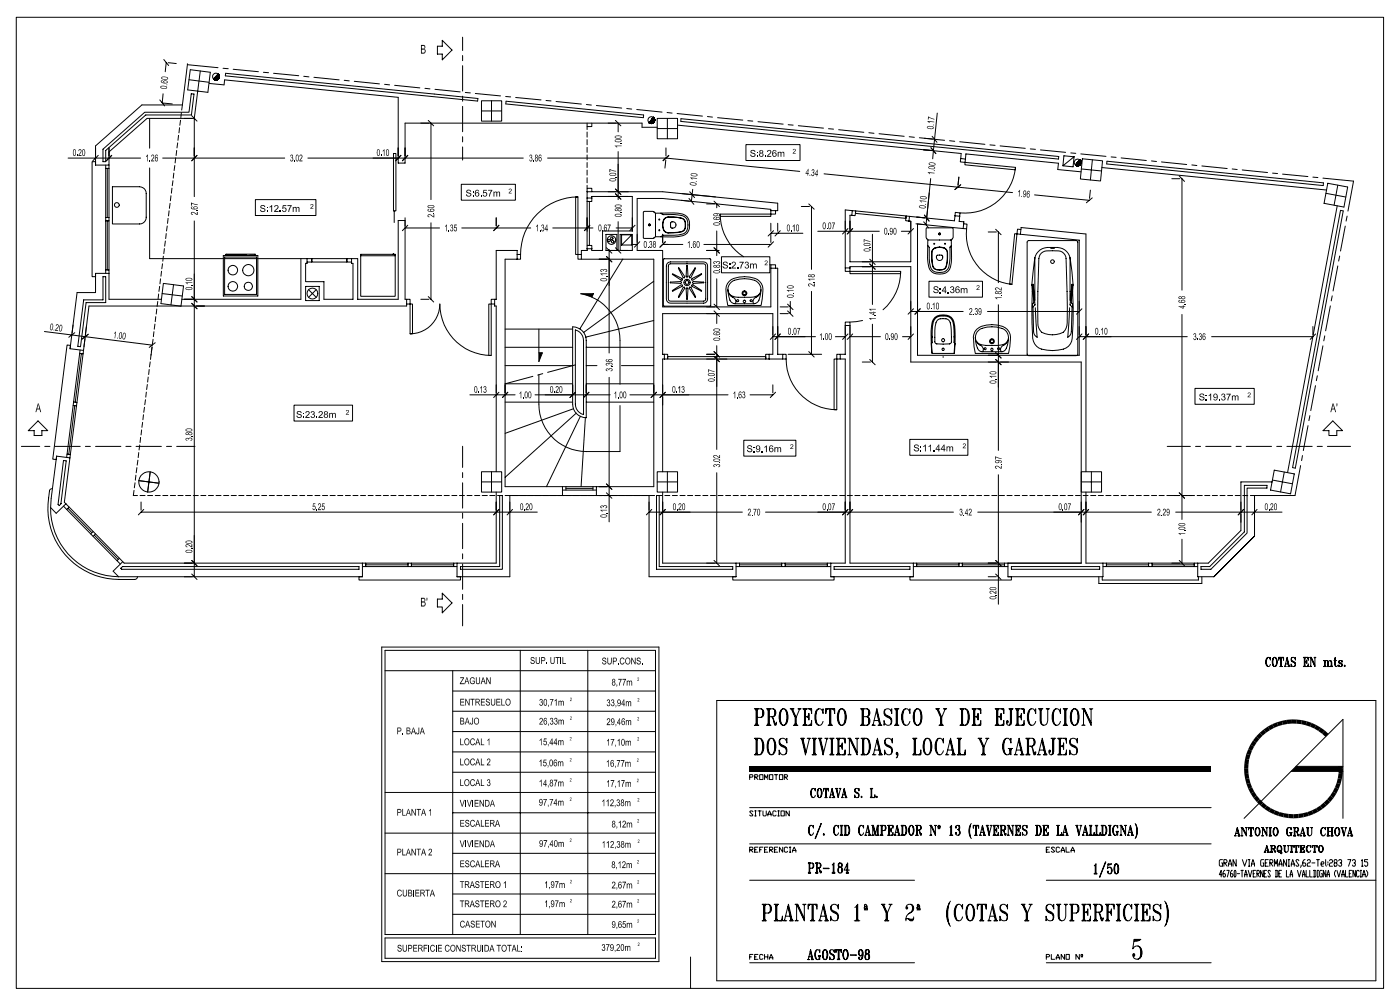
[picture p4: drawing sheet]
<svg xmlns="http://www.w3.org/2000/svg" width="414mm" height="297mm" viewBox="0 0 414 297" stroke-linecap="round" stroke-linejoin="round" font-family="sans-serif">
<g fill="none" stroke="#000" stroke-width=".3">
<path d="M4.8 5.1h404.5v287h-404.5zM48.5 17.6l1.4 1.8M49.2 18.5l-.3 2.7M49.8 18.5l2.3 .3M55.4 19.1h.1M55.4 19.1l9.1 .9M55.4 19.1l-1.4 11.9M130.8 11.9l2.9 2.9-2.9 2.9v-1.7h-1.4v-2.3h1.4zM136.8 11v3.9M136.8 16.4v1.5M136.8 19.4v7.5M44.3 35v8.8"/>
<path d="M47.3 29.5l1.4 1.8M48.2 27.7l-.2 2.7M48.3 30.5l2.7 .2M52.8 40l-.2 1.5M53.1 37.7l-.2 1.6M53.4 35.5l-.2 1.5M53.7 33.3l-.2 1.5M54 31l-.3 1.5M54 31h-12l-13.7 12.1v5.7h3.9M55.9 23.6l6 .7M56.3 20.6l5.9 .8-.7 5.9-6-.7zM56.7 34.2l1.6 1.6"/>
<path d="M57.5 35h-14l-11.3 9.9M57.5 35v23.1M59.3 21l-1.8 14M61.9 24.7l4.4 .4 .1-1.5 51.4 5.2v19.4h2v-11.8h70.1v1.2h4.5M63.4 23.5l1.4-1.3-1.3 1.4M64.1 23.6l.7-.7-.6 .7M64.3 23.5l.5-.4-.4 .4M64.5 23.4l.1-.1-.1 .1M64.6 21.9l-1.4 1.5 1.5-1.4M64.6 22l-1.4 1.4M64.7 23.2l-.2 .2M64.7 22l-1.3 1.5"/>
<path d="M64.7 22l-1.4 1.4M64.7 23.1l-.3 .4M64.7 22l-1.4 1.5M64.7 22.1l-1.4 1.3M64.8 23.1l-.4 .4M64.8 23l-.6 .6M64.8 22.3l-1.3 1.3 1.3-1.3M64.8 22.9l-.6 .7M64.8 22.8l-.7 .8M64.8 22.3l-1.2 1.3M64.9 22.6l-.9 1M64.9 22.4l-1.2 1.2 1.2-1.1"/>
<path d="M66 20.2l1.5 .1M66.7 21.7l74.7 7.4-.1 .8-74.6-7.5zM69 20.5l7.4 .7M77.9 21.4l1.5 .1M80.9 21.7l7.5 .7M89.9 22.5l1.5 .2M92.9 22.8l7.4 .8M101.8 23.7l1.5 .2M104.8 24l7.5 .8M113.8 24.9l1.5 .2M116.7 25.2l7.5 .8M125.7 26.1l1.5 .2"/>
<path d="M126.7 35.6l1.6 1.6M127.5 36.4v22.6M128.7 26.4l7.4 .8M136.8 28.4v1.5M136.8 31.4v7.5M137.7 27.3l1.4 .2M140.6 27.6l7.5 .7M142.4 29.8h6v6h-6zM142.4 32.8h6M145.4 29.8v6M149.6 28.5l1.5 .1M149.7 29.9l40.7 4.1-.1 .8-40.7-4.1z"/>
<path d="M152.6 28.8l7.4 .7M161.5 29.7l1.5 .1M164.5 30l7.5 .8M173.5 30.9l1.4 .2M173.7 36.4v1h1.4v-1M173.7 37.4v.9M173.7 39v1.5M176.4 31.2l7.5 .7M182.1 35.6l1.6 1.6M182.9 36.4v2.6M185.4 32.1l1.5 .1M188.4 32.4l7.5 .7"/>
<path d="M192.3 36.4l1.4-1.2-1.3 1.3M192.9 36.5l.8-.8-.8 .8M193.3 34.7h.1M193.3 34.7l-.1 .2M193.3 34.7l-.1 .3M193.3 34.7l-.2 .3M193.4 34.7l-.4 .4M193.4 34.8l-.4 .3M193.4 34.8l-.5 .5M193.4 34.8l-.6 .6M193.4 34.8l-.7 .7M193.4 34.8l-1.1 1.1"/>
<path d="M193.4 34.8l-.8 .8M193.4 34.8l-.9 .9M193.4 34.8l-1.1 1.2M193.4 34.8l-1.3 1.5M193.4 34.9l-1.3 1.3M193.4 34.9l-1.3 1.4 1.4-1.4M193.5 35l-1.4 1.4 1.4-1.4-1.3 1.4 1.4-1.4-1.3 1.4M193.5 36.1l-.3 .3M193.5 36l-.3 .4M193.6 35.2l-1.2 1.3M193.6 35.8l-.6 .7M193.6 35.8l-.6 .6"/>
<path d="M193.6 35.9l-.6 .5M193.6 35.9l-.5 .5M193.7 35.2l-1.3 1.3M193.7 35.3l-1.2 1.2M193.7 35.5l-1.1 1M193.7 35.5l-1 1M193.7 35.6l-.9 .9M193.7 35.8l-.8 .7M194.4 35h6v6h-6zM194.4 38h6M197.3 33.3l1.5 .1M197.4 35v6"/>
<path d="M200.3 33.6l7.5 .7M200.4 37l83.9 8.4-.1 1.4M201.5 35.1l111.7 11.2-.1 .7-111.7-11.1zM209.3 34.4l1.5 .2M212.3 34.8l7.4 .7M221.2 35.7l1.5 .1M224.2 36l7.5 .7M233.2 36.9l1.4 .1M236.2 37.2l7.4 .7M245.1 38l1.5 .2M248.1 38.3l7.5 .8M257 39.2l1.6 .2"/>
<path d="M260 39.5l7.5 .8M277.3 33.4l-1.4 13.5M20.1 46.7h21.5M28.3 47.8h-1.1v34h1.1M29.1 45.9l-1.6 1.6M30.5 44.1l12.3-10.9h13.1l.7-5.5 .8 .1-.8 6.2h-13.5l-11.8 10.5v3.3h-.8zM31.3 48.8v1h.9v-1M31.3 49.8v30M31.7 49.8v14.5M32.2 43.7v5.1M32.2 49.8v30M33 45.9l-1.6 1.6"/>
<path d="M33.3 55.2h8a1.95 1.95 0 0 1 2 2v7a1.95 1.95 0 0 1-2 2h-8zM44.3 49.6v26.8h46.5M48.1 46.7h36.1M50.6 57.9l-.2 1.4M50.9 55.6l-.2 1.5M51.2 53.4l-.2 1.5M51.4 51.2l-.1 1.4M51.7 48.9l-.2 1.5M52 46.7l-.2 1.5M52.3 44.5l-.2 1.5M52.6 42.2l-.2 1.5M58.3 45.9l-1.6 1.6"/>
<path d="M75.6 59h17.9v4.7h-17.9zM91.1 46.7h63.7M116.4 45.4h.7v16.9h-.7zM118.6 45.9l-1.6 1.6M120.6 45.9l-1.6 1.6M136.5 54.5h16v4.7h-16zM136.8 40.4v1.5M136.8 43.4v3.9M162 46.7h35l39.6 4M170.3 58.2h.7v17h-.7zM171 58.2a17.1 17.1 0 0 0-17 17M173.7 59.5h.7v13h-.7z"/>
<path d="M173.7 58.5v1h1.4v-1M173.7 56.7v-1h1.4v1M173.7 56.7h22.3l34.1 3.4v2.2h-2.1M173.7 41.3v1.5M173.7 43.5v1.5M173.7 45.8v1.5M173.7 48v1.5M173.7 50.3v1.5M173.7 52.5v1.5M173.7 54.8v.9M173.7 56.7v1.8M173.7 58.5h1.4"/>
<path d="M173.7 59.5h.7M175.1 58.5v-.4h12v10.3M182.1 57.3l1.6 1.6M182.1 55.9l1.6 1.6M182.9 44.8v14.2M197 47.3l-.3 2.4M197 43.7v2.4M197.8 45.9l-1.6 1.6M197.9 46l-1.8 1.4M201.6 59.2l2.3 .3M201.7 57.2l10 1M203.8 58.7l1.5 1.7"/>
<path d="M204 56.7l1.5 1.7M204.9 56l-.4 3.5M211.2 59.5l1.6 1.6M220.7 42.7h16v4.7h-16zM243.8 51.4l55.7 5.5M269 40.4l1.5 .2M272 40.7l7.4 .8M273.2 44.3l2.3 .2M273.5 40.9l2.4 .2M274.9 57l-.9 9.4M275.3 52.8l-1.2 11.7M275.4 43.7l1.4 1.7"/>
<path d="M275.7 40.3l1.5 1.8M280.9 41.6l1.5 .2M283.7 52.4l-.3 2.3M283.9 41.9l7.5 .8M284.2 46.8l-.1 1.1 1.4 .1 .1-1M284.2 46.8l1.4 .2M284.2 54.6l-1.7 1.4M285.5 48l14.9 1.5-.1 .7-14.9-1.5zM285.6 47l.1-1.5 27.4 2.7-.2 1.9 6.9 .7M292.8 42.8l1.6 .2M295.9 43.1l7.4 .7M300.4 49.5a15 15 0 0 1-16.4 13.4"/>
<path d="M304.8 44l1.5 .1M306.1 57.6l16.2 1.6M307.8 44.3l7.4 .7M314.7 46l3 .3-.3 3-3-.3zM316.8 45.2l1.4 .1M317.7 46.3l-3.3 2.7M319.3 48.9l.4-.5-.5 .5M319.4 47.2v.1M319.5 47.3l-.6 .6M319.5 47.3l-.2 .1M319.5 47.3l-.3 .2M319.5 47.3l-.4 .4"/>
<path d="M319.5 47.3l-.5 .5M319.5 47.3l-.7 .7M319.5 47.3l-1 1.1M319.5 47.3l-.9 1M319.5 47.4l-1 1M319.6 47.4l-1.2 1.1M319.6 47.4l-1.4 1.4M319.6 48.6l-.2 .2M319.6 48.6l-.3 .2M319.7 47.5l-1.5 1.3M319.7 47.6l-1.5 1.3M319.7 47.6l-1.4 1.3"/>
<path d="M319.7 47.6l-1.2 1.4M319.7 45.5l7.5 .7M319.7 47.7l-1.2 1.3M319.7 48.3l-.6 .7M319.8 47.7l-1.3 1.3M319.8 47.8l-1.3 1.2M319.8 47.8l-1.2 1.2M319.8 47.9l-1 1.1M319.8 48.2l-.9 .8M319.8 48l-1 1 1-.9M319.9 49.9l6 .6M320.2 46.9l6 .6-.6 6-6-.6z"/>
<path d="M322.6 56.2l-.3 2.4M323.1 58.5l-1.7 1.4M323.2 47.2l-.6 6M326 49.5l66.4 6.7M327.5 47.7l64 6.3-.1 .8-64-6.3zM328.7 46.4l1.5 .1M331.7 46.7l7.4 .7M340.6 47.6l1.5 .1M343.6 47.9l7.5 .7M346.7 52.8h2.3M348.9 52l1.5 1.6M349.7 52.8v33"/>
<path d="M352.6 48.8l1.5 .1M355.5 49.1l7.5 .7M364.5 49.9l1.5 .2M367.5 50.2l7.5 .8M376.5 51.2l1.4 .1M379.4 51.5l7.5 .7M388.4 52.4l1.5 .1M391.4 52.6l9 .9-1.6 8.9M392.2 57.1l5.9 1.1M392.8 54.2l5.9 1.1-1.1 5.9-5.9-1.1zM395.8 54.7l-1.1 5.9M31.3 65.3h.9"/>
<path d="M31.3 64.3h.9M31.7 65.3v14.5M48.1 78l-.2 1.4M48.3 75.7l-.1 1.5M48.6 73.5l-.1 1.5M48.9 71.2l-.2 1.6M49.2 69l-.2 1.5M49.5 66.8l-.2 1.5M49.7 64.5l-.1 1.5M50 62.3l-.1 1.5M50.3 60.1l-.2 1.5M57.5 65.3v105.2"/>
<path d="M66.1 75.5h10.2v12h-10.2zM66.4 76h9.5v11h-9.5zM66.9 75.5v-.4h8.6v.4M66.9 75.3h.9v.2M68.1 75.5v-.2h1v.2M69.4 75.5v-.2h.9v.2M70.7 75.5v-.2h.9v.2M72 75.5v-.2h.9v.2M75.5 75.5h-1.6M89 76.4v12.1h-35.2M90.8 76.4v1.4h-.4v5.5h5.4v5.2h8.6v-10.7h-.4v-1.4M90.8 76.4h1.4v1.1h-1.4"/>
<path d="M92.2 76.4h10.4v1.1h-10.4zM104 76.4h-1.4v1.1h1.4M106.7 75.2h10.2v12.4h-10.2zM106.7 75.6h10.2M116.3 75.2v-.2l.2 .2M116.6 62.3v3.5M119.8 64.4v24.1h1.5v1.4h-1M119.8 65.2h-2v23.3h-12v-12.1h-1.8M119.8 67.4h10.2M120.6 66.6l-1.6 1.6M127.5 65.9v22.6M136.6 67.4h20.4"/>
<path d="M146.8 64.4v2.4M147.6 66.6l-1.6 1.6M153 76.6v-2.6h-6.2v14.5h-.5v2h.5v48.9M153 75.2h1v1.4h-1M153 76.6h-3.6v67.2h44v-67.2h-21.4M163.5 67.4h11.9M173.7 73.5v.5h-1.7v2.6h-1v-1.4h1M173.7 73.5v-1h1.4v1M173.7 64.4v4M173.7 73.5h1.4M174.5 66.6l-1.6 1.6M179.4 75.8l1.6 1.6"/>
<path d="M179.4 73.2l1.6 1.6M180.2 74h.1M180.2 74v30.3M182.1 73.2l1.6 1.6M182.3 67.4h4.8M182.5 74v-4.7h-3.2v4.7h3.9M182.9 65.5v8.5M183.5 69.3h3.6v4.7h-3.6zM184.2 76.6l-12.7 20.6M186.9 72.2h1.6M186.9 69.4l-3 3M186.9 69.4h-3v3"/>
<path d="M186.9 69.4v3h-3M187.1 68.3h-8.8v5.7h-3.2v-.5M187.9 66.6l-1.6 1.6M189.3 71.4l-1.6 1.7M190.3 62.7l.4-.2h2.4l.8 .5 5.4-.1a4.3 4.3 0 0 1 4.4 1.9 3.5 3.5 0 0 1-1.7 4.9l-2.7 .3h-5.4l-.8 .5-2.6-.1-.2-.1zM191.9 66.3h.4v.4h-.4v-.4h.4l.1 .2-.3 .2-.3-.2zM193.9 63v7M194.9 64.8h.2v.2h-.2zM194.9 68h.2v.2h-.2zM195.5 63l.7 .4a13.7 13.7 0 0 1 6.2 .6 3.4 3.4 0 0 1 0 5 14.5 14.5 0 0 1-6.4 .6l-.5 .4M196 69.2v2.5M196 72.2h6"/>
<path d="M196.3 76.6h13.9v13.9h-13.9zM196.5 64.7l.3-.3a8 8 0 0 1 5.6 .5 2.34 2.34 0 0 1 .3 2.5 2.34 2.34 0 0 1-2.2 1.3l-2.9 .2a1.92 1.92 0 0 1-1.6-2.4zM196.5 64.8l.3-.3a9.6 9.6 0 0 1 5.2 .2 2.23 2.23 0 0 1 .7 2.5 2.23 2.23 0 0 1-2.2 1.5l-2.9 .1a1.92 1.92 0 0 1-1.5-2.3zM196.8 71.4l-1.6 1.7M197.5 77.8l.9-.4h9.7a1.16 1.16 0 0 1 1.2 1.2v9.8a1.23 1.23 0 0 1-1.2 1.2h-9.7a1.23 1.23 0 0 1-1.3-1.2v-9.8zM197.8 78.3l.6-.3h9.7l.6 .3v10.4l-.6 .3-10.1-.1-.3-.5zM198.5 65.7a.91 .91 0 0 1 1.3 .2 .91 .91 0 0 1-.1 1.2 .91 .91 0 0 1-1.3 0zM200.7 79.2l1.9 2.5-.2 .4-.3-.1-1.3-2.8M203.1 78.6h.3l.1 3-.3 .3-.2-.3zM205.6 79.2l.2 .1-1.4 2.7-.4 .1-.1-.4 1.7-2.5M208.2 72.2h19.8M209 74h3.8"/>
<path d="M209 60.3h2.4M211.2 73.2l1.6 1.6M212 60.3v1.1M212 68.3v7.3M213 63.3a15 15 0 0 0 7 12.6M213 63.3h15v.7h-15zM213.4 75.9h14.3v4.7h-14.3zM227.7 78.3h.3M228 62.3v-.4l-32-3.2h-7.5v15.3h7.5v16.7h32v-11.4M228 79.3h2.1v25.4h2.5v1.4h-1.1v-1.4M228 79.3v-1h1.4v1M228 62.3v1h1.4v-1"/>
<path d="M228 66v2.4M228 69.2v2.5M228 68.9h9.5M228.8 71.4l-1.6 1.7M228.8 68.2l-1.6 1.6M230.1 66v2.4M230.8 68.2l-1.5 1.6M237.1 61h2.4M239.3 60.3l1.6 1.5M240.1 61v18.6M241.9 68.4h18.2M250 79.2v1h1.4v-1"/>
<path d="M250 79.2h1.4M250.9 67.5l-1.7 1.7M251.4 79.2v-.4h18v28.2h50.5v59.4h-21.7M252 63.7l-.6-.1v13.8h18v-12.1h-.5M252.1 62.3h1l-.1 1.4h-1M252.1 62.3l-2.1-.3v17.2M252.1 62.3l-.1 1.4M252.3 67.5l-1.7 1.7M253.1 62.3l14.9 1.5v.7l-14.9-1.4zM257.3 78l1.6 1.6M257.3 76.6l1.6 1.6M258.1 69.2v20.8"/>
<path d="M266.6 68.4h2.8M268 63.8v.7M269.1 64l-1.1-.2-.1 1.4 1 .1M269.1 64l-.2 1.3M270.2 67.5l-1.6 1.7M271 66.2l2.4 .2M271.2 64.2l2.3 .2M273.2 65.6l1.5 1.7M273.5 63.6l1.4 1.7M274 67.5h7.9l.1 2.6-.6 .8 .1 5.5a4.4 4.4 0 0 1-1.8 4.3 3.6 3.6 0 0 1-4.9-1.7l-.4-2.6 .1-5.5-.5-.8zM274.4 72.5l.5 .7a10 10 0 0 0 1 6.7 3.1 3.1 0 0 0 3.2 .5 3.1 3.1 0 0 0 1.8-2.8l.1-4.5 .5-.6M274.5 70.9h6.9"/>
<path d="M275.9 73.8a3.1 3.1 0 0 1 4.1 0 8 8 0 0 1-.4 5.6 2.37 2.37 0 0 1-2.6 .3 2.37 2.37 0 0 1-1.3-2.2 5.8 5.8 0 0 1 .2-3.7zM276 73.9a2.81 2.81 0 0 1 4.1 .3l.1 .5a7.8 7.8 0 0 1-.7 4.6 2.24 2.24 0 0 1-2.5 .4 2.24 2.24 0 0 1-1.2-2.2 5.5 5.5 0 0 1 .2-3.6zM276.3 72h.2v.2h-.2zM277.2 75.5l.2-.1a1.17 1.17 0 0 1 1.4 .2 .96 .96 0 0 1-.9 1.4 .96 .96 0 0 1-.7-1.5zM277.8 68.9h.4v.4h-.4l-.1-.2 .2-.2 .3 .2-.3 .3zM279.4 72h.3l-.1 .2zM282.5 63.8l.1-1 1.4 .1-.1 1M282.5 63.8l-.2 1.5-13.2-1.3M282.5 63.8l1.4 .1M283.9 63.9l-.2 1.5 1.4 .2-.2 1.9M284.9 67.5l-13.5-1.3v38.8h47.9v-34l-17.4-1.8M285.1 66.2h1l-.2 1.4-1-.1"/>
<path d="M285.9 67.6a15 15 0 0 0 13.5 16.5M292.3 68.6h2.5M294.5 67.8l1.6 1.6M295.3 68.6v15M300.2 69.1h.6l-1.4 15-.7-.1zM301.9 69.2l.2-1.9 19.2 1.9v70.2M302 67.8l-1-.1-.2 1.4 1.1 .1M304.1 71.2l14.3-.1 .4 .3v33.3l-.2 .4h-14.3l-.4-.2v-33.3zM306.1 76.1l.1 12.7M307.2 74.4a3.8 3.8 0 0 1 2.7-1.3 6.4 6.4 0 0 1 5.7 1.3l.4 .6 .6 1.4 .8 7.7-.1 1.9a90.9 90.9 0 0 1-.3 14.9 3.9 3.9 0 0 1-4 2.6 9.2 9.2 0 0 1-6.4-1.2l-.9-1.4a85.3 85.3 0 0 1-.3-14.9l-.1-1.9 .8-7.7 .5-1.4zM308 74.8a3.7 3.7 0 0 1 3.3-.7 3.4 3.4 0 0 1 3.7 1.2l.4 1.1a198.6 198.6 0 0 1 .2 19.8 3.1 3.1 0 0 1-3.2 2.7 7.2 7.2 0 0 1-4.3-.7 3.6 3.6 0 0 1-1.1-2.8l.3-19 .4-1.1zM310.8 73.3h1.1z"/>
<path d="M316.6 76.1l-.1 12.7M395.6 60.8l-14.7 78.9M395.8 78.6l-1.4 7.4M396.3 75.7l-.3 1.5M396.6 62.2l.8 .1-14.2 76.1-.8-.2zM398 66.8l-1.4 7.4M398.5 63.9l-.3 1.4M13.2 98l31.8 4M22.1 98.3l-1.8 1.4M26.1 98.8l-1.8 1.4M30.5 81.8h.8v7.6h-5.8l-1.7 13.1-.8-.2 1.8-13.7h5.7zM31.3 80.8v-1h.9v1"/>
<path d="M32.2 80.8v7.7h15.5M32.2 80.8h-3.9v5.7h-5.5l-2.1 16.6M45.5 98l-.1 1.5M45.8 95.8l-.2 1.5M46.1 93.6l-.2 1.5M46.4 91.3l-.2 1.5M46.7 89.1l-.2 1.5M46.9 86.9l-.1 1.5M47.2 84.7l-.2 1.4M47.5 82.4l-.2 1.5M47.8 80.2l-.2 1.4M47.9 86.8l6 .7"/>
<path d="M48.3 83.8l6 .7-.8 6-5.9-.8zM51.3 84.1l-.7 6M56.7 89.6l1.6 1.7M56.7 87.7l1.6 1.6M90.4 84.7h4v4.1h-4zM91.3 85.6l2.2 2.3M93.5 85.6l-2.2 2.3M120.3 88.5v2h-94l-1.6 13.1M121.3 89.9h.7v8.8h-.7zM121.3 98.7a8.8 8.8 0 0 0 8.8-8.8 15.2 15.2 0 0 0 15.2 15.2M124.5 88.5h2.4M126.7 87.7l1.6 1.6"/>
<path d="M144.6 89.9h.7v15.2h-.7zM146.3 88.5h-1v1.4h1M149.4 97.3h20M159.4 97.3v9.6l1.1-2.6h-1.1M169.4 96.6a4 4 0 0 1 4 4v22.9a4 4 0 0 1-4-4zM170.2 97.5a3.2 3.2 0 0 1 2.4 3.1v21.9a3.2 3.2 0 0 1-2.4-3zM175.1 87.8l.4-1h-3.7a14.1 14.1 0 0 1 11.6 13.8v13M193.4 94.7l-20.1 4.9M193.4 83.1l-20.7 15.1M198.3 83.4l3.1-.2 .2 .3-.2 .3-3-.2zM198.9 81l2.8 1.3 .2 .4-.4 .1zM198.9 85.9l2.6-1.7 .4 .1-.2 .4-2.7 1.3z"/>
<path d="M200.9 87.8l1.7-2.6-.2-.3-.3 .1-1.4 2.7 .1 .1M200.9 87.7l-.2 .1M203.1 85.2h.3l.1 .2-.3 3.1zM204.9 83.3l3.3 .2-3.1 .3-.3-.3zM205.6 87.7l.1 .1M205.6 87.8l-1.7-2.6 .1-.3 .4 .1 1.3 2.8M207.4 81l.1 .1-2.5 1.7-.4-.1 .2-.4 2.6-1.3M207.4 86l.1-.1-2.5-1.7-.4 .1 .2 .4 2.6 1.3M211.2 91.9l1.6 1.6M211.2 89.9l1.6 1.6M212 82.4v8.3M212 92.7v2.9"/>
<path d="M215.3 85.6l.1 1.1a3.1 3.1 0 0 0 1.6 3l6 .1a1.98 1.98 0 0 0 1.8-2.1l.3-2.1M215.8 86.9l.5 .7a1.37 1.37 0 0 1 1.1 2.1h-.3M216.3 83.5a7.7 7.7 0 0 1 7.9 0 2.5 2.5 0 0 1 .7 3 2.5 2.5 0 0 1-2.8 1.4 13.1 13.1 0 0 1-5.5-.4 2.39 2.39 0 0 1-.3-4zM218 88.6h.5v.5h-.5zM220.2 81.8a5.5 5.5 0 0 0-5 2 6.5 6.5 0 0 0-.2 4.5l.3 2h9.9a11.1 11.1 0 0 0 0-6.5 4.1 4.1 0 0 0-3.4-1.9l-1.5-.1M222 88.6h.4v.5h-.4zM224.6 86.9l-.5 .7a1.37 1.37 0 0 0-1 2.1h.3M228.6 99.5h12.6M229.4 98.7l-1.5 1.6M230.8 92.7h2.4M230.8 90.7h2.4M230.8 98.7l-1.5 1.6"/>
<path d="M233 91.9l1.6 1.6M233 89.9l1.6 1.6M233.8 89.1v3.6M240.1 86.1v18.6M247.1 99.5h2.9M250 96.2v-1h1.4v1M250 96.2v8.5h-1.4M250 96.2h1.4M250.9 98.7l-1.7 1.6M251.4 80.2h15v.7h-15zM251.4 96.2v70.2h18.8M251.4 99.5h9.1"/>
<path d="M252.3 98.7l-1.7 1.6M255.2 94.7l-3.8 .5M258.1 95.8v11.2M266.4 80.2a15 15 0 0 1-5.2 11.4M267 99.5h2.4M269.4 92.1h15.5M270.2 98.7l-1.6 1.6M270.2 91.3l-1.6 1.6M272.2 91.3l-1.5 1.6M274.8 83.1h15.8v4.7h-15.8zM275.7 99.7a11.5 11.5 0 0 1 .7-5.1 3.5 3.5 0 0 1 5.2 0 11.5 11.5 0 0 1 .7 5.1M275.7 99.4l.1 1.8-.2 .3"/>
<path d="M276.6 93.8a4 4 0 0 1 5.3 .6 22.6 22.6 0 0 1 .4 10l-6.5 .1-.3-2.6a17.6 17.6 0 0 1 .6-7.5zM282.3 99.4l-.1 1.8 .2 .3M288.5 99.8a6.1 6.1 0 0 0 1.3 3.9l.9 .3h5.5a1.88 1.88 0 0 0 1.9-2.1l.3-2.1M289.1 98.1a3.7 3.7 0 0 1 2.9-1.4 7.6 7.6 0 0 1 5.4 .9 2.42 2.42 0 0 1 .9 2.6 2.42 2.42 0 0 1-2.1 1.8l-.9 .1a13.4 13.4 0 0 1-5.5-.4 2.33 2.33 0 0 1-.7-3.6zM292.1 92.1h27.2M293.4 96a5.4 5.4 0 0 0-5 2l-.3 .8a16.2 16.2 0 0 0 .4 5.7h9.9a10.6 10.6 0 0 0 .1-6.5 4.3 4.3 0 0 0-3.5-1.9l-1.5-.1M295.3 90.1v43M305.6 90.7l.2 7.3a1.88 1.88 0 0 0 1 1.7l-.5-8.7M305.7 84.3l.5 5.8-.7 .7v-1l.3-.4-.3-4 .1-1.4 .1 .4M317.1 84.3l-.5 5.8 .7 .7v-1l-.4-.3 .4-4.1-.2-1.4v.4M317.1 90.7l-.2 7.3a1.88 1.88 0 0 1-1 1.7l.5-8.7M319.3 99.5h31.9"/>
<path d="M320.1 91.3l-1.6 1.6M320.1 98.7l-1.6 1.6M322.1 98.7l-1.7 1.6M349.7 92.9v60.6M358.4 99.5h30M388.4 96.5v2.4M389.2 98.7l-1.6 1.6M391.9 99.3l-.3 1.4M393.6 90.4l-1.4 7.4M394.1 87.4l-.3 1.5M20.7 103.1l.2-1-1.1-.1-4.2 33.7 1 .1 .1-1M20.7 103.1l4 .5"/>
<path d="M21.7 119.8l.9 .2M21.7 118.8l1.1 .1M22.1 119.9l-1.8 14.4M23.6 104.5l-3.8 29.7M23.7 103.4l-.1 1.1 1 .1 .1-1M24.1 104.5l-1.8 14.4M24.6 104.6l-3.8 29.8M25.1 100.1l-.3 2.4M43 118.1l-.2 1.5M43.3 115.9l-.2 1.5M43.6 113.7l-.2 1.4M43.8 111.4l-.1 1.5"/>
<path d="M44.1 109.2l-.1 1.5M44.4 107l-.2 1.4M44.7 104.7l-.2 1.5M45 102.5l-.2 1.5M45 102.6l-.3 2.4M45.3 100.3l-.2 1.5M45.9 101.3l-1.8 1.4M87 119.7h17.3v4.7h-17.3zM139 116.7h13.4M147.6 115.9l-1.6 1.6M149.4 118.9h20M149.4 108.1h20"/>
<path d="M149.4 102.6h20M150.2 115.9l-1.6 1.6M157.6 111.2l-8.2 2.2h20M158.3 116.7h22.2M159.4 110.8v8.7a14 14 0 0 0 14 14h10v-13.6M160.6 110.4l-1.5 .5M170.2 107.9l-8.2 2.2M170.2 115.9l-1.6 1.6M173.4 118.9h20M173.4 113.4h20M173.4 108.1h3.2M173.4 102.6h20"/>
<path d="M174.2 115.9l-1.6 1.6M180.2 111.5v42.7M183.8 108.1h9.6M186.3 116.7h29.1M194.2 115.9l-1.6 1.6M196.5 104.7h1v1.4h-1M196.5 104.7h-.5v-12h32.6v12h-1.1M196.5 106.1h-.5v33.3M196.5 104.7v1.4M196.8 115.9l-1.6 1.6M197.5 105.4h29v.7h-29zM209 106.1h2.4"/>
<path d="M209 104.7h2.4M211.2 103.9l1.6 1.6M211.2 105.3l1.6 1.6M212 102.2v30.6M212.6 106.1h2.4M221.9 116.7h6.7M226.5 105.4v.7M227.5 104.7h-1v1.4h1M227.5 106.1h4M227.5 104.7v1.4M228.6 113.7v2.4M229.4 115.9l-1.5 1.6"/>
<path d="M232.6 106.1a15 15 0 0 0 15 15M233.2 104.7h9.9M239.3 103.9l1.6 1.6M246.7 106.1h.9v15h-.9zM247.6 104.7h1v1.4h-1zM248.6 106.1h1.4v60.3h-4.2M255.1 107h2.4M257.3 106.2l1.6 1.6M275.6 101.5l.3 3M275.6 101.5l-.1 .2M277.1 101.6h3.8M277.1 101.7l-.5-.4-.1-1.6a8 8 0 0 1 .9-5.1 2.42 2.42 0 0 1 2.6-.3 2.42 2.42 0 0 1 1.3 2.2l.2 4.5-.6 .7"/>
<path d="M279 105.6h.1M282.4 101.5l-.3 3M282.4 101.5l.1 .2M289 101.1l.5 .7a1.41 1.41 0 0 1 1.1 2.1h-.3M294.5 104.2l1.6 1.6M294.5 106.2l1.6 1.6M295.2 102.9h.5v.4h-.5zM297.9 101.1l-.9 .9a1.18 1.18 0 0 0-.7 1.9h.3M353.5 114.8h17.5v4.7h-17.5zM389.2 114l-1.4 7.4M389.7 111.1l-.3 1.4M391.4 102.2l-1.4 7.4"/>
<path d="M6.3 131.9h5.5M8.4 127.3l2.8-2.9 2.9 2.9h-1.7v1.4h-2.3v-1.4zM13.2 131.9h1.6M16.2 131.9h7.5M16.7 134.8l-1.7 15.2M16.7 134.8l4 .5M18.8 136.1l.8 .1-1.5 12.7-.6 .6-.3-.4zM19.7 135.2l.1-1 1 .2-.1 .9M20.7 135.3l-1.7 13.1 .5 .5M25.3 131.9h1.4M28.3 131.9h7.5M37.2 131.9h1.6"/>
<path d="M40.2 131.9h7.5M40.5 138.2l-.2 1.5M40.8 136l-.2 1.5M41 133.8l-.1 1.4M41.3 131.5l-.2 1.5M41.6 129.3l-.2 1.5M41.9 127.1l-.2 1.5M42.2 124.8l-.2 1.5M42.4 122.6l-.1 1.5M42.7 120.4l-.2 1.5M44.4 139.5l-.7 5.9M49.3 131.9h1.4"/>
<path d="M52.3 131.9h5.4M136.8 131.9v6.3M136.8 139.7v1.5M142.4 139.4h6v6h-6zM145.4 139.4v6M169.7 120.8l-20.3 7.3M170.5 122.1l-21.1 19M171.7 123l-10 20.8M173.2 123.4l-1.3 20.4M194.4 139.4h6v6h-6zM197.4 139.4v6M212 139.7v26.7"/>
<path d="M220 130.1h15.4v4.7h-15.4zM269.1 129.9h17.2v4.7h-17.2zM319.9 139.4h6v6h-6zM322.9 139.4v6M345.3 131.9h6.9M353.7 131.9h1.5M356.7 131.9h7.5M365.7 131.9h1.5M368.7 131.9h7.5M377 139l5.9 1.1-1.1 5.9-5.9-1.1zM377.7 131.9h1.5M379.9 139.5l-1.1 5.9"/>
<path d="M380.7 131.9h7.5M384.8 137.6l-1.7 8.9h-13.2M385.3 134.6l-.3 1.5M387 125.8l-1.4 7.4M387.5 122.8l-.3 1.5M389.7 131.9h1.5M391.4 127.3l2.9-2.9 2.9 2.9h-1.7v1.4h-2.4v-1.4zM392.7 131.9h6.8M15 150a20.2 20.2 0 0 0 20.1 20.5M15.5 144.4a.74 .74 0 0 0-.9 .8 21.3 21.3 0 0 0 20.7 26.1M19.5 148.9l1 1-.7 .7-1-1M19.5 148.9l-2.9 2.8-1.6-1.7"/>
<path d="M19.8 150.6l14.8 15.1M20.1 150.2l7.1 7.3M20.5 149.9l14.8 15.1M27.5 157.1l-.7 .7M27.9 158.1l7.1 7.2M28.3 157.8l-.8 .7M39.7 144.9l-.3 1.6h1.3M39.9 142.7l-.2 1.5M40.2 140.4l-.2 1.5M41 142.1l6 .7M41.4 146.5h1.5M41.7 148.4v2.4"/>
<path d="M41.7 151.4h117.2M42.5 150.6l-1.6 1.6M43.7 146.5h1.5M45.9 146.5h1.5M48.2 146.5h1.4M50.4 146.5h1.5M52.6 146.5h1.6M54.9 146.5h1.5M57.2 146.5h1.5M59.4 146.5h1.5M61.7 146.5h1.4M63.9 146.5h1.5"/>
<path d="M66.2 146.5h1.5M68.4 146.5h1.5M70.6 146.5h1.6M72.9 146.5h1.5M75.2 146.5h1.5M77.4 146.5h1.5M79.7 146.5h1.5M81.9 146.5h1.5M84.1 146.5h1.6M86.4 146.5h1.5M88.7 146.5h1.5M90.9 146.5h1.5"/>
<path d="M93.2 146.5h1.4M95.4 146.5h1.5M97.6 146.5h1.6M99.9 146.5h1.5M102.2 146.5h1.5M104.4 146.5h1.5M106.7 146.5h1.4M108.9 146.5h1.5M111.2 146.5h1.5M113.4 146.5h1.5M115.6 146.5h1.6M117.9 146.5h1.5"/>
<path d="M120.2 146.5h1.5M122.4 146.5h1.5M124.7 146.5h1.4M126.9 146.5h1.5M129.1 146.5h1.6M131.4 146.5h1.5M133.7 146.5h1.5M135.9 146.5h1.5M136.8 142.7v7.5M136.8 151.7v1.5M136.8 154.7v7.5M138.2 146.5h1.4"/>
<path d="M140.4 146.5h1.5M142.4 142.4h6M142.6 146.5h1.6M144.9 146.5h1.5M146.8 145.4v21h-11.6M147.2 146.5h1.4v21.8h-12.4v-.8h11.6v-21M147.6 150.6l-1.6 1.6M149.4 146.5h30.8M150.8 146.5v24h-15.6v-4.1M151.6 150.6l-1.6 1.6M166.4 144.9h10M166.4 143.8v2.7"/>
<path d="M167.4 144.3h8M167.4 143.8v1.1M175.4 143.8v1.1M176.4 143.8v2.7h15.6v24h25.7v-4.1M179.4 143l1.6 1.6M179.4 145.7l1.6 1.6M180.9 146.5h1.5M183.2 146.5h1.4M185.4 146.5h1.5M187.6 146.5h1.6M189.9 146.5h1.5M192 151.4h27.6"/>
<path d="M192.1 146.5h1.6M192.8 150.6l-1.6 1.6M194.4 142.4h6M195 146.5v21h21.8v.8h-22.6v-21.8h1.7M196 145.4v21h21.7M196.7 146.5h1.4M196.8 150.6l-1.6 1.6M198.9 146.5h1.5M201.2 146.5h1.5M203.4 146.5h1.5M205.6 146.5h1.6M207.9 146.5h1.5"/>
<path d="M210.2 146.5h1.5M212.4 146.5h1.5M214.7 146.5h1.4M216.9 146.5h1.5M219.1 146.5h1.6M221.4 146.5h1.5M223.7 146.5h1.5M225.9 146.5h1.5M226.5 151.4h55.6M228.2 146.5h1.4M230.4 146.5h1.5M232.6 146.5h1.6"/>
<path d="M234.9 146.5h1.5M237.1 146.5h1.6M239.4 146.5h1.5M241.7 146.5h1.4M243.9 146.5h1.5M246.2 146.5h1.4M248.4 146.5h1.5M250.6 146.5h1.6M250.9 150.6l-1.7 1.6M252.3 150.6l-1.7 1.6M252.9 146.5h1.5M255.2 146.5h1.5"/>
<path d="M257.4 146.5h1.5M259.7 146.5h1.4M261.9 146.5h1.5M264.1 146.5h1.6M266.4 146.5h1.5M268.7 146.5h1.5M270.9 146.5h1.5M273.2 146.5h1.4M275.4 146.5h1.5M277.7 146.5h1.5M279.9 146.5h1.5M282.1 146.5h1.6"/>
<path d="M284.4 146.5h1.5M286.7 146.5h1.4M288.9 146.5h1.5M289.2 151.4h51.4M291.2 146.5h1.4M293.4 146.5h1.5M295.3 140.3v38.3M295.6 146.5h1.6M297.9 146.5h1.5M300.2 146.5h1.5M302.4 146.5h1.5M304.7 146.5h1.4"/>
<path d="M306.9 146.5h1.5M309.1 146.5h1.6M311.4 146.5h1.5M313.6 146.5h1.6M315.9 146.5h1.5M318.2 146.5h1.4M319.9 142.4h6M320.4 146.5h1.5M320.7 150.6l-1.6 1.6M321.3 145.4v21h5M322.1 150.6l-1.7 1.6M322.7 146.5h1.5"/>
<path d="M324.9 146.5h1.5M327.1 146.5h1.6M329.4 146.5h1.5M331.7 146.5h1.4M333.9 146.5h1.5M336.2 146.5h1.4M338.4 146.5h1.5M340.6 146.5h1.6M342.9 146.5h1.5M345.2 146.5h3.8M347.8 151.4h31.5M348.9 145.7l1.5 1.6"/>
<path d="M349.7 146.5h3.7M349.7 159.4v7M354.1 146.5h1.6M356.4 146.5h1.5M358.6 146.5h1.6M360.9 146.5h1.5M363.2 146.5h1.4M365.4 146.5h1.5M367.7 146.5h1.4M367.9 150.6l-1.6 1.6M368.1 143.5h6.7v.8h-5.9v13.3l-10.7 10.7h-2.9v-.8h2.6l10.2-10.3zM371.1 146.5v11.9v-11.9"/>
<path d="M371.1 158.4l-12 12.1h-4.8v-4.1M371.1 148.4v2.4M371.9 150.6l-1.6 1.6M376.3 142.4h-9.2v14.4l-9.7 9.6h-3.1M376.4 141.9l5.9 1.1M35.7 168l.6-.6 69.9 .1v.8h-70.2zM36.3 166l-1-1-.7 .7 1 1M36.3 166l.4 .4h70.5M36.3 166l-2.8 2.8 1.6 1.7M40.7 170.5a.8 .8 0 0 1-.9 .8h-4.7M56.7 165.6l1.6 1.6M56.7 169.7l1.6 1.6"/>
<path d="M106.2 170.5v.9h30v-.9M107.2 166.4h1v1.1h-1M107.2 166.4v4.1h-72.1M108.2 166.4h26M108.2 167.5h26M108.2 166.9h12.5M120.7 166.4v1.1M121.7 166.9h12.5M121.7 166.4v1.1M130.8 175.3l2.9 2.9-2.9 2.9v-1.7h-1.4v-2.3h1.4zM135.2 166.4h-1v1.1h1M136.8 163.7v1.5"/>
<path d="M136.8 166.7v7.5M136.8 175.7v1.5M136.8 178.7v6.3M211.2 165.6l1.6 1.6M216.8 170.5v.9h29.9v-.9M217.7 166.4h1.1v1.1h-1.1M218.8 166.4h26M218.8 167.5h26M218.8 166.9h12.5M231.3 166.4v1.1M232.3 166.9h12.5M232.3 166.4v1.1"/>
<path d="M245.8 166.4h-1v1.1h1M245.8 166.4v4.1h24.4v-4.1M246.7 167.5h22.5v.8h-22.5zM269.2 170.5v.9h30v-.9M270.2 166.4h1v1.1h-1M271.2 166.4h26M271.2 167.5h26M271.2 166.9h12.5M283.7 166.4v1.1M284.7 166.9h12.5M284.7 166.4v1.1M292.3 170.5h2.5"/>
<path d="M294.5 165.6l1.6 1.6M294.5 169.7l1.6 1.6M298.2 166.4h-1v1.1h1M298.2 166.4v4.1h28.1v-4.1M299.2 167.5h26.1v.8h-26.1zM325.1 170.5v2h30.4v-2M326.1 170.5v.9h28.4v-.9M326.3 166.4h1v1.1h-1M327.3 166.4h26M327.3 167.5h26M327.3 166.9h12.5M339.8 166.4v1.1"/>
<path d="M340.8 166.9h12.5M340.8 166.4v1.1M348.9 165.6l1.5 1.6M354.3 166.4h-1v1.1h1M112.9 191.2h82v93h-82zM113.9 192.2h80v84h-80zM113.9 198.2h80M133.9 198.2v78M153.9 192.2v84M166 194.2v2M173.9 192.2v84M374.8 194.7l-.2 .7 .2 1.2"/>
<path d="M375.1 194.3l-.3 .5a2.18 2.18 0 0 0 .3 2.2M375.7 194.7l.1-.4v.8l-.1-.4a.62 .62 0 0 0-.7-.4 .62 .62 0 0 0-.4 .7l-.1 1a.71 .71 0 0 0 .4 1 .71 .71 0 0 0 .9-.6M376.6 194.7l-.1 .7 .1 1.2M376.7 194.4a.63 .63 0 0 1 .7 0 .63 .63 0 0 1 .3 .6l.1 .9a.96 .96 0 0 1-.8 1.1 1.93 1.93 0 0 1-.3-2.6zM377 194.3a2.13 2.13 0 0 0 0 2.7M377.2 194.3a2.13 2.13 0 0 1 0 2.7M377.6 194.7l.1 .7-.1 1.2M378.4 194.3l-.1 .8v-.8h1.4v.8l-.1-.8M378.4 194.3l-.1 .4M378.5 194.3l-.2 .2M378.6 197h.7M378.7 194.3l-.4 .1"/>
<path d="M378.9 194.3v2.7M378.9 196.9l-.2 .1M378.9 196.8l-.1 .2M379 194.4v2.5M379.1 194.3v2.7M379.1 196.8l.1 .2M379.1 196.9l.2 .1M379.3 194.3l.4 .1M379.4 194.3l.3 .2M379.5 194.3l.2 .4M380 197h.5M380.1 196.9l.7-2.6 .6 2.7"/>
<path d="M380.1 196.9v.1M380.1 196.9l.3 .1M380.4 196.2h.8M380.7 194.7l.5 2.3M380.8 194.7l.5 2.3M381 197h.6M381.2 196.9l-.1 .1M381.2 196.8v.2M381.3 196.8l.2 .2M382 195.1l1.1 1M382.1 194.4v.8l.7 .4a.73 .73 0 0 1 .4 .8 .73 .73 0 0 1-.7 .6l-.5-.4v-.4v.8v-.4M383.1 194.7l.1-.4v.8l-.1-.4a.64 .64 0 0 0-.5-.4 .64 .64 0 0 0-.6 .4v.7l1.1 .6v.9"/>
<path d="M385.6 194.3h1.4v.8l-.1-.8M385.6 197h1.4v-.8l-.1 .8M385.7 194.3l.2 .1M385.8 194.3l.1 .2M385.9 194.3v2.7M385.9 196.9l-.2 .1M385.9 196.8l-.1 .2M385.9 194.4v2.5M386 194.3v2.7M386 195.6h.6M386 196.8l.1 .2M386 196.9l.2 .1"/>
<path d="M386.1 194.3l-.1 .2M386.2 194.3l-.2 .1M386.6 195.4l-.2 .2 .2 .3M386.6 195.5l-.4 .1 .4 .1M386.6 195.1v1zM386.6 194.3l.4 .1M386.7 194.3l.3 .2M386.8 194.3l.2 .4M387 196.9l-.4 .1M387 196.8l-.3 .2M387 196.6l-.2 .4M387.5 194.3h.4l1.1 2.3"/>
<path d="M387.5 197h.5M387.5 194.3l.3 .1M387.8 196.9l-.3 .1M387.8 196.9l.1 .1M387.8 194.3l1.1 2.3M388.7 194.3h.6M388.8 194.3l.2 .1M389 194.4v2.6l-1.2-2.7v2.6M389.2 194.3l-.2 .1M391.5 195.2h.5v1.8M391.5 197h.7M391.6 195.2l.2 .2"/>
<path d="M391.7 195.2l.1 .3M391.8 195.2v1.8M391.8 196.9l-.2 .1M391.8 196.8l-.1 .2M391.9 195.4v1.5M392 195.7l.3-.5 .5 .2 .2 1.6M392 196.8l.1 .2M392 196.9l.2 .1M392.5 197h.8M392.6 195.2l.2 1.8M392.8 195.5l.1 1.4M392.8 196.9l-.2 .1"/>
<path d="M392.8 196.8l-.1 .2M393 195.7l.3-.5 .5 .2 .2 1.6M393 196.8l.1 .2M393 196.9l.2 .1M393.5 197h.7M393.6 195.2l.2 .5v1.3M393.8 195.5l.1 1.4M393.8 196.9l-.2 .1M393.8 196.8l-.1 .2M394 196.8l.1 .2M394 196.9l.2 .1M394.6 195.2h.8"/>
<path d="M395 194.5v2.3M395.7 196.6l-.3 .4-.4-.2-.1-2.3 .1-.2v2.2l.3 .5M396.1 195.5l.9 .9-.2 .6h-.4l-.3-.5v.5v-.2M396.1 195.9l.8 .3M396.1 195.4v.3M396.9 195.5l.1-.3v.5l-.3-.5h-.4l-.2 .3v.5a.88 .88 0 0 1 .9 .8M397 196.4l-.1 .5M397.7 196.8l.1 .1zM397.7 196.6l.3 .2-.2 .2zM133.9 216.2h60M133.9 210.2h60M133.9 204.2h60"/>
<path d="M212 207h195v82.9h-195zM223.2 209.5h2a1.38 1.38 0 0 1 .8 1.3 1.38 1.38 0 0 1-.8 1.2h-1.2M223.2 218.2h1.6a3.1 3.1 0 0 1 .8 4.2l-.8 .7h-1.6M223.2 214.4h1.3M223.3 209.5l.4 .2M223.3 218.2l.4 .2M223.5 209.5l.2 .5M223.5 218.2l.2 .5M223.7 209.5v4.9M223.7 218.2v4.9M223.7 214.2l-.4 .2M223.7 213.9l-.2 .5"/>
<path d="M223.8 209.7v4.5M223.8 218.4v4.4M224 218.2v4.9M224 209.5v4.9M224 213.9l.2 .5M224 214.2l.3 .2M224.1 218.2l-.1 .5M224.2 209.5l-.2 .5M224.3 209.5l-.3 .2M224.3 218.2l-.3 .2M224.8 218.2a3.9 3.9 0 0 1 0 4.9M225.2 209.5l.4 .7v1.2l-.4 .6"/>
<path d="M225.5 218.9a4.2 4.2 0 0 1 0 3.5M225.6 210l.2 .4-.2 1.2M226.8 209.5h1.9a1.23 1.23 0 0 1 .8 1.2 1.23 1.23 0 0 1-.8 1.1h-1.1M226.8 214.4h1.3M226.9 209.5l.3 .2M227.1 209.5l.1 .5M227.2 209.5v4.9M227.2 214.2l-.3 .2M227.2 213.9l-.1 .5M227.4 218.9a4.2 4.2 0 0 0 0 3.5M227.4 209.7v4.5M227.6 218.4a1.11 1.11 0 0 1 1.2-.1 1.11 1.11 0 0 1 .5 1.1 3 3 0 0 1-.9 3.7 1.28 1.28 0 0 1-1.3-1.2l-.2-.9a3.2 3.2 0 0 1 .7-2.6z"/>
<path d="M227.6 209.5v4.9M227.6 213.9l.1 .5M227.6 214.2l.3 .2M227.7 209.5l-.1 .5M227.9 209.5l-.3 .2M228 218.2a3.9 3.9 0 0 0 0 4.9M228.2 211.8a3.7 3.7 0 0 1 1 2.6h.3l.2-1M228.4 218.2a3.5 3.5 0 0 1 .6 4l-.6 .9M228.5 212l.8 1.9 .4-.2M228.7 209.5l.4 .2a1.6 1.6 0 0 1-.4 2.1M229 218.9a4.2 4.2 0 0 1 0 3.5M229.1 213.4l.4 .8"/>
<path d="M229.2 210v1.4M230.7 219.6a2.37 2.37 0 0 0 1.7 1.4l.2 .4M230.8 218.4a1.22 1.22 0 0 0 .3 1.7l1 .4a1.34 1.34 0 0 1 .7 1.6 1.34 1.34 0 0 1-1.3 1l-.8-.7-.2-.7v1.4l.2-.7M231 210.2a4.3 4.3 0 0 0 0 3.5M231.2 209.7a1.11 1.11 0 0 1 1.2-.1 1.11 1.11 0 0 1 .5 1 2.97 2.97 0 0 1-.9 3.8 1.2 1.2 0 0 1-1.3-1.2 4.1 4.1 0 0 1 .5-3.5zM231.6 209.5a3.5 3.5 0 0 0-.6 3.9l.3 .8 .3 .2M232 209.5a3.9 3.9 0 0 1 0 4.9M232.6 210.2a4.3 4.3 0 0 1 0 3.5M232.6 218.9l.2-.7v1.4l-.2-.7a1.15 1.15 0 0 0-1.1-.7 1.15 1.15 0 0 0-1 .7l.2 1.2 .4 .4 1 .5a1.37 1.37 0 0 1 .3 1.8M233.8 209.5h1.1M233.9 209.5l.4 .2M234.1 209.5l1.1 2.5v2.4"/>
<path d="M234.3 209.5l1.1 2.5v2.2M234.4 209.5l1.1 2.5v2.4M234.7 214.4h1.3M234.7 209.5l-.3 .2M235.2 214.2l-.3 .2M235.2 213.9l-.1 .5M235.5 213.9l.2 .5M235.5 214.2l.4 .2M236 209.5h1M236.2 209.5l.3 .2M236.5 209.7l-1 2.3M236.8 209.5l-.3 .2"/>
<path d="M236.8 218.2h1.2M237 218.2l.3 .5M237.1 218.2l1.2 4.9M237.3 218.2l1 4.9M237.5 209.5h2.6v1.4l-.2-1.4M237.5 214.4h2.6v-1.4l-.2 1.4M237.5 218.2l.9 4.2M237.6 209.5l.4 .2M237.6 218.2l-.1 .5M237.8 209.5l.2 .5M237.8 218.2l-.3 .2M238 209.5v4.9"/>
<path d="M238 214.2l-.4 .2M238 213.9l-.2 .5M238.2 209.7v4.5M238.3 209.5v4.9M238.3 211.8h1M238.3 213.9l.1 .5M238.3 214.2l.3 .2M238.4 209.5l-.1 .5M238.6 209.5l-.3 .2M238.8 218.2h1M239.1 218.2l.3 .2M239.3 210.9v1.9l-.2-1z"/>
<path d="M239.3 211.4l-.3 .4 .3 .5M239.3 211.6l-.7 .2 .7 .2M239.3 209.5l.8 .2M239.4 218.4l-1.1 4.7M239.6 209.5l.5 .5M239.6 218.2l-.2 .2M239.8 209.5l.3 .7M240.1 214.2l-.8 .2M240.1 213.9l-.5 .5M240.1 213.7l-.3 .7M240.2 218.2h1.3M240.4 218.2l.3 .2"/>
<path d="M240.6 218.2l.1 .5M240.7 218.2v4.9M240.9 218.4v4.4M241.1 218.2v4.9M241.2 218.2l-.1 .5M241.4 218.2l-.3 .2M241.5 210.2a4.8 4.8 0 0 0 0 3.5M242 218.2h1.1M242.2 218.2l.3 .5M242.2 209.5a3.8 3.8 0 0 0 0 4.9M242.3 218.2l1.2 4.9M242.5 218.2l1 4.9"/>
<path d="M242.7 218.2l1 4.2M242.9 218.2l-.2 .5M243 218.2l-.3 .2M243.3 210.2l.2-.7v1.4l-.2-.7a1.08 1.08 0 0 0-1.2-.7 1.08 1.08 0 0 0-.9 1.1 4 4 0 0 0 .5 3.6 1.09 1.09 0 0 0 1.2 .1 1.09 1.09 0 0 0 .6-1.1M244 218.2h1M244.3 218.2l.3 .2M244.5 209.5l-.2 1.4v-1.4h2.6v1.4l-.2-1.4M244.6 209.5l-.3 .7M244.6 218.4l-1.1 4.7M244.8 209.5l-.5 .5M244.8 218.2l-.2 .2M245 214.4h1.3"/>
<path d="M245.1 209.5l-.8 .2M245.4 209.5v4.9M245.4 214.2l-.3 .2M245.4 213.9l-.1 .5M245.4 218.2h1.3M245.6 209.7v4.5M245.6 218.2l.3 .2M245.8 209.5v4.9M245.8 213.9l.1 .5M245.8 214.2l.3 .2M245.8 218.2l.1 .5M245.9 218.2v4.9"/>
<path d="M246.1 209.5l.8 .2M246.1 218.4v4.4M246.2 218.2v4.9M246.4 209.5l.5 .5M246.4 218.2l-.2 .5M246.6 209.5l.3 .7M246.6 218.2l-.4 .2M247.4 218.2h2.6v1.4l-.2-1.4M247.6 218.2l.3 .2M247.7 218.2l.2 .5M247.9 218.2v4.9M248.1 218.4v4.4"/>
<path d="M248.2 218.2v4.9M248.2 210.2a4.3 4.3 0 0 0 0 3.5M248.4 209.7a1.14 1.14 0 0 1 1.2-.1 1.14 1.14 0 0 1 .6 1 2.97 2.97 0 0 1-1 3.8 1.15 1.15 0 0 1-1.3-1.2 4.2 4.2 0 0 1 .5-3.5zM248.4 218.2l-.2 .5M248.5 218.2l-.3 .2M248.9 209.5a3.5 3.5 0 0 0-.7 3.9l.3 .8 .4 .2M249.2 219.6v1.8zM249.2 218.2l.8 .2M249.2 209.5a3.9 3.9 0 0 1 0 4.9M249.5 218.2l.5 .5M249.7 218.2l.3 .7M249.8 210.2a4.3 4.3 0 0 1 0 3.5"/>
<path d="M250.8 218.2h.8l2 4.2M251 218.2l.3 .2M251.4 218.2l2 4.2M253.1 218.2h1M253.2 218.2l.4 .2M253.6 218.4v4.7l-2.3-4.9v4.6M253.9 218.2l-.3 .2M254.5 209.5h2a1.21 1.21 0 0 1 .9 1.2 1.21 1.21 0 0 1-.9 1.1M254.7 218.2h1.6a1.8 1.8 0 0 1 1.2 1.9 2.87 2.87 0 0 1-1.2 3h-1.6M254.7 209.5l.3 .2M254.9 209.5l.1 .5M254.9 218.2l.3 .2"/>
<path d="M255 209.5v4.9M255 214.2l-.3 .2M255 213.9l-.1 .5M255 218.2l.2 .5M255.2 218.2v4.9M255.2 209.7v4.5M255.3 218.4v4.4M255.4 211.8h1.1a1.35 1.35 0 0 1 .9 1.3 1.35 1.35 0 0 1-.9 1.3h-2M255.4 209.5v4.9M255.4 213.9l.1 .5M255.4 214.2l.3 .2M255.5 209.5l-.1 .5"/>
<path d="M255.5 218.2v4.9M255.7 209.5l-.3 .2M255.7 218.2l-.2 .5M255.8 218.2l-.3 .2M256.3 218.2a3.8 3.8 0 0 1 0 4.9M256.5 209.5l.3 .2a1.6 1.6 0 0 1-.3 2.1M256.5 211.8l.5 .7v1.2l-.5 .7M257 210l.2 .4-.2 1M257 212.3l.2 .5-.2 1.1M257 218.9a4.8 4.8 0 0 1 0 3.5M258 214.4h.9M258.3 214.2l1.1-4.7 1.1 4.9"/>
<path d="M258.3 214.2l-.2 .2M258.3 214.2l.3 .2M258.6 213h1.5M259.3 210.2l1 4.2M259.4 210.2l1 4.2M259.4 218.9l1 4.2M259.6 218.9l.9 4.2M259.7 214.4h1.2M260.3 214.2l-.4 .2M260.3 213.9l-.2 .5M260.4 213.9l.3 .5M261.7 210.9l.2 .5a2.28 2.28 0 0 1 1.7 1.4"/>
<path d="M261.9 209.7a1.18 1.18 0 0 0 .3 1.7l1 .4a1.3 1.3 0 0 1 .6 1.8 1.3 1.3 0 0 1-1.8 .6l-.5-1.2v1.4l.2-.7M261.9 219.6a2.37 2.37 0 0 0 1.7 1.4l.2 .4M262 218.4a1.22 1.22 0 0 0 .3 1.7l1 .4a1.34 1.34 0 0 1 .7 1.6 1.34 1.34 0 0 1-1.3 1l-.8-.7-.2-.7v1.4l.2-.7M263.6 210.2l.2-.7v1.4l-.2-.7a1.15 1.15 0 0 0-1-.7 1.15 1.15 0 0 0-1.1 .7v.7a2.89 2.89 0 0 0 2 1.6l.1 .5-.1 1.2M263.8 218.9l.2-.7v1.4l-.2-.7a1.15 1.15 0 0 0-1.1-.7 1.15 1.15 0 0 0-1 .7l.2 1.2 .4 .4 1 .5a1.37 1.37 0 0 1 .3 1.8M264.6 214.4h1.3M264.6 209.5h1.3M264.8 209.5l.3 .2M265 209.5l.1 .5M265.1 209.5v4.9M265.1 214.2l-.3 .2M265.1 213.9l-.1 .5"/>
<path d="M265.3 209.7v4.5M265.4 209.5v4.9M265.4 213.9l.2 .5M265.4 214.2l.4 .2M265.6 209.5l-.2 .5M265.8 209.5l-.4 .2M267.2 210.2a4.3 4.3 0 0 0 0 3.5M267.9 209.5a3.5 3.5 0 0 0-.7 3.9l.3 .8 .4 .2M269 210.2l.2-.7v1.4l-.5-1.2a1.11 1.11 0 0 0-1.2-.1 1.11 1.11 0 0 0-.6 1 2.97 2.97 0 0 0 1 3.8 1.2 1.2 0 0 0 1.3-1.2M270 218.2h1.3M270.2 218.2l.3 .2M270.3 218.2l.2 .5"/>
<path d="M270.5 218.2v4.9M270.6 210.2a4.8 4.8 0 0 0 0 3.5M270.6 218.4v4.4M270.8 209.7a1.11 1.11 0 0 1 1.2-.1 1.11 1.11 0 0 1 .6 1 4.2 4.2 0 0 1-.5 3.6 1.11 1.11 0 0 1-1.2 0 1.11 1.11 0 0 1-.6-1 4.2 4.2 0 0 1 .5-3.5zM270.8 218.2v4.9M271 218.2l-.2 .5M271.1 218.2l-.3 .2M271.3 209.5a3.8 3.8 0 0 0 0 4.9M271.6 209.5a3.8 3.8 0 0 1 0 4.9M272.3 210.2a4.8 4.8 0 0 1 0 3.5M273.5 218.9a4.8 4.8 0 0 0 0 3.5M273.7 218.4a1.11 1.11 0 0 1 1.2-.1 1.11 1.11 0 0 1 .6 1.1 3 3 0 0 1-1 3.7 1.21 1.21 0 0 1-1.3-1.2 4.2 4.2 0 0 1 .5-3.5z"/>
<path d="M274.2 218.2a3.8 3.8 0 0 0 0 4.9M274.5 218.2a2.89 2.89 0 0 1 .8 3l-.1 1-.7 .9M275.2 218.9a4.8 4.8 0 0 1 0 3.5M276.8 209.5h1.1M277 209.5l.3 .2M277.1 209.5l1.2 2.5v2.4M277.1 218.9a4.2 4.2 0 0 0 0 3.5M277.3 209.5l1.2 2.5v2.2M277.5 209.5l1.1 2.5v2.4M277.8 218.2a3.5 3.5 0 0 0-.7 4l.7 .9M277.8 214.4h1.3M277.8 209.5l-.3 .2"/>
<path d="M278.3 214.2l-.4 .2M278.3 213.9l-.2 .5M278.6 213.9l.2 .5M278.6 214.2l.3 .2M278.9 218.9l.2-.7v1.4l-.5-1.2a1.11 1.11 0 0 0-1.2-.1 1.11 1.11 0 0 0-.6 1.1 3 3 0 0 0 1 3.7 1.28 1.28 0 0 0 1.3-1.2M279.1 209.5h1M279.3 209.5l.3 .2M279.6 209.7l-1 2.3M279.9 209.5l-.3 .2M281 218.9l1 4.2M281.2 218.9l1 4.2M283.2 218.2h1.2"/>
<path d="M283.3 218.2l.3 .2M283.4 218.2l.2 .5M283.6 218.2v4.9M283.8 218.4v4.4M284 209.5h1.6a1.8 1.8 0 0 1 1.1 1.9 2.63 2.63 0 0 1-1.1 3h-1.6M284 218.2v4.9M284.1 209.5l.4 .2M284.1 218.2l-.1 .5M284.3 209.5l.2 .5M284.3 218.2l-.3 .2M284.5 209.5v4.9M284.5 214.2l-.4 .2"/>
<path d="M284.5 213.9l-.2 .5M284.6 209.7v4.5M284.8 209.5v4.9M284.8 213.9l.1 .5M284.8 214.2l.3 .2M284.9 209.5l-.1 .5M285.1 209.5l-.3 .2M285.6 209.5a3.8 3.8 0 0 1 0 4.9M286.2 210.2a4.3 4.3 0 0 1 0 3.5M287.6 209.5h2.5v1.4l-.1-1.4M287.6 214.4h2.5v-1.4l-.1 1.4M287.7 209.5l.3 .2"/>
<path d="M287.9 209.5l.1 .5M288 209.5v4.9M288 214.2l-.3 .2M288 213.9l-.1 .5M288.2 209.7v4.5M288.4 211.8h.9M288.4 209.5v4.9M288.4 213.9l.1 .5M288.4 214.2l.3 .2M288.5 209.5l-.1 .5M288.7 209.5l-.3 .2M289.3 210.9v1.9l-.1-1z"/>
<path d="M289.3 211.4l-.3 .4 .3 .5M289.3 211.6l-.6 .2 .6 .2M289.3 209.5l.8 .2M289.3 218.2h1.1M289.5 218.2l.3 .2M289.6 218.2l1.2 2.6v2.3M289.6 209.5l.5 .5M289.8 218.2l1.1 2.6v2M289.8 209.5l.3 .7M290 218.2l1.1 2.6v2.3M290.1 214.2l-.8 .2M290.1 213.9l-.5 .5"/>
<path d="M290.1 213.7l-.3 .7M290.3 218.2l-.3 .2M291.6 218.2h1M291.7 218.2l.4 .2M292.1 218.4l-1 2.4M292.4 218.2l-.3 .2M294.4 209.5h2.6v1.4l-.2-1.4M294.4 214.4h2.6v-1.4l-.2 1.4M294.5 209.5l.3 .2M294.7 209.5l.1 .5M294.8 209.5v4.9M294.8 214.2l-.3 .2"/>
<path d="M294.8 213.9l-.1 .5M295 209.7v4.5M295.2 211.8h.9M295.2 209.5v4.9M295.2 213.9l.1 .5M295.2 214.2l.3 .2M295.3 209.5l-.1 .5M295.5 209.5l-.3 .2M296.1 210.9v1.9l-.1-1zM296.1 211.4l-.3 .4 .3 .5M296.1 211.6l-.6 .2 .6 .2M296.1 209.5l.9 .2"/>
<path d="M296.5 209.5l.5 .5M296.6 209.5l.4 .7M297 214.2l-.9 .2M297 213.9l-.5 .5M297 213.7l-.4 .7M297.1 218.9a4.2 4.2 0 0 0 0 3.5M297.8 218.2a3.5 3.5 0 0 0-.7 4l.7 .9M297.9 213.2l.2 .2zM298.4 209.5h1.3M298.6 209.5l.3 .2M298.7 209.5l.2 .5M298.9 209.5v3.9l-.3 1"/>
<path d="M298.9 218.9l.2-.7v1.4l-.5-1.2a1.11 1.11 0 0 0-1.2-.1 1.11 1.11 0 0 0-.6 1.1 3 3 0 0 0 1 3.7h.5l.3-.3h.3l.2 .3v-1.9M299.1 209.7l-.2 4.5M299.2 209.5v3.9l-.1 .8-.8 .2a.94 .94 0 0 1-.4-1.4l.4 .2-.4 .5M299.4 209.5l-.2 .5M299.6 209.5l-.4 .2M300.4 209.5h2.6v1.4l-.2-1.4M300.4 214.4h2.6v-1.4l-.2 1.4M300.6 209.5l.2 .2M300.7 209.5l.1 .5M300.8 209.5v4.9M300.8 214.2l-.2 .2M300.8 213.9l-.1 .5"/>
<path d="M301 209.7v4.5M301.2 211.8h1M301.2 209.5v4.9M301.2 213.9l.2 .5M301.2 214.2l.3 .2M301.4 209.5l-.2 .5M301.4 218.9l.9 4.2M301.5 218.9l1 4.2M301.5 209.5l-.3 .2M302.2 210.9v1.9l-.2-1zM302.2 211.4l-.4 .4 .4 .5M302.2 211.6l-.7 .2 .7 .2"/>
<path d="M302.2 209.5l.8 .2M302.5 209.5l.5 .5M302.7 209.5l.3 .7M303 214.2l-.8 .2M303 213.9l-.5 .5M303 213.7l-.3 .7M303.4 218.2h2a1.23 1.23 0 0 1 .8 1.2 1.23 1.23 0 0 1-.8 1.1h-1.1M303.6 218.2l.3 .2M303.8 218.2l.1 .5M303.9 218.2v4.9M304.1 218.4v4.4M304.3 218.2v4.9"/>
<path d="M304.4 210.2a4.3 4.3 0 0 0 0 3.5M304.4 218.2l-.1 .5M304.6 218.2l-.3 .2M305.1 209.5a3.5 3.5 0 0 0-.7 3.9l.3 .8 .4 .2M305.4 218.2l.3 .2a1.67 1.67 0 0 1-.3 2.1M305.9 218.7l.2 .4-.2 1M306.2 210.2l.2-.7v1.4l-.5-1.2a1.11 1.11 0 0 0-1.2-.1 1.11 1.11 0 0 0-.6 1 2.97 2.97 0 0 0 1 3.8 1.2 1.2 0 0 0 1.3-1.2M307.2 209.5h1.3M307.4 209.5l.3 .2M307.5 209.5l.2 .5M307.7 209.5l.1 4.2a1.03 1.03 0 0 0 1 .7 1.03 1.03 0 0 0 1-.7l.2-4M307.8 209.7v3.5l.2 .5"/>
<path d="M308 209.5v3.7l.2 .7 .5 .5M308.2 209.5l-.2 .5M308.2 218.9l.9 4.2M308.3 209.5l-.3 .2M308.3 218.9l1 4.2M309.5 209.5h1M309.7 209.5l.3 .2M310.3 209.5l-.3 .2M310.9 218.2h1.3M311.1 218.2l.3 .2M311.3 218.2l.1 .5M311.4 218.2v4l-.3 .9"/>
<path d="M311.6 218.4l-.2 4.4M311.7 210.2a4.8 4.8 0 0 0 0 3.5M311.7 218.2v4l-.1 .6-.8 .3a.84 .84 0 0 1-.2-1.4l.2 .5-.3 .2M311.9 218.2l-.2 .5M312.1 218.2l-.4 .2M312.4 209.5a2.89 2.89 0 0 0-.8 3l.1 .9 .4 .8 .3 .2M312.9 218.2h2.6v1.4l-.2-1.4M313 218.2l.4 .2M313.2 218.2l.2 .5M313.4 218.2v4.9M313.5 218.4v4.4M313.5 210.2l.2-.7v1.4l-.2-.7a1.1 1.1 0 0 0-1.2-.7 1.1 1.1 0 0 0-.9 1.1 4 4 0 0 0 .5 3.6 1.12 1.12 0 0 0 1.2 .1 1.12 1.12 0 0 0 .6-1.1"/>
<path d="M313.7 218.2v4.9M313.8 218.2l-.1 .5M314 218.2l-.3 .2M314.5 214.4h1.3M314.5 209.5h1.3M314.6 219.6v1.8zM314.6 218.2l.9 .2M314.7 209.5l.3 .2M314.8 209.5l.2 .5M315 209.5v4.9M315 214.2l-.3 .2M315 213.9l-.2 .5"/>
<path d="M315 218.2l.5 .5M315.2 209.7v4.5M315.2 218.2l.3 .7M315.3 209.5v4.9M315.3 213.9l.2 .5M315.3 214.2l.4 .2M315.5 209.5l-.2 .5M315.7 209.5l-.4 .2M316.6 219.6a2.6 2.6 0 0 0 1.8 1.4l.1 .4M316.8 218.4a1.18 1.18 0 0 0 .3 1.7l1 .4a1.35 1.35 0 0 1 .6 1.6 1.35 1.35 0 0 1-1.3 1l-.8-.7-.1-.7v1.4l.1-.7M317.1 210.2a4.3 4.3 0 0 0 0 3.5M317.3 209.7a1.11 1.11 0 0 1 1.2-.1 1.11 1.11 0 0 1 .6 1 4.2 4.2 0 0 1-.5 3.6 1.14 1.14 0 0 1-1.2 0 1.14 1.14 0 0 1-.6-1l-.2-.9a3.2 3.2 0 0 1 .7-2.6z"/>
<path d="M317.7 209.5a3.9 3.9 0 0 0 0 4.9M318.1 209.5a2.89 2.89 0 0 1 .8 3l-.1 .9-.4 .8-.3 .2M318.5 218.9l.2-.7v1.4l-.2-.7a1.12 1.12 0 0 0-1-.7 1.12 1.12 0 0 0-1 .7l.1 1.2 1.5 .9a1.5 1.5 0 0 1 .3 1.8M318.8 210.2a4.8 4.8 0 0 1 0 3.5M320 214.4h1M320 209.5h.8l2 4.2M320.2 209.5l.3 .2M320.5 214.2l-.3 .2M320.5 214.2l.3 .2M320.7 209.5l2 4.2M322.3 209.5h1M322.5 209.5l.3 .2"/>
<path d="M322.8 209.7v4.7l-2.3-4.9v4.7M323.1 209.5l-.3 .2M113.9 234.2h80M133.9 228.2h60M133.9 222.2h60M221.8 229.7h.7l.2-.5-.2-.2h-.7v1.4M221.8 238.7h136.5M222.7 239.9l-.2-.2h-.5l-.2 .2 .9 1-.2 .3h-.5l-.2-.3M223.3 229.7h.7l.2-.5-.2-.2h-.7v1.4M223.3 239.7h.4M223.5 229.7l.7 .7M223.5 239.7v1.5"/>
<path d="M223.7 222.8l-.4 .3M223.7 222.6l-.2 .5M224 222.6l.1 .5M224 222.8l.3 .3M224.2 239.7h1M224.7 229h1v1.4h-1zM224.7 239.7v1.5M225.7 239.7v1.2l.2 .3h.5l.3-.3v-1.2M226.2 230.4v-1.4l.5 .9 .4-.9v1.4M227.7 229h.9v1.4h-.9zM229.1 229h1M229.6 239.9l-.3-.2h-.5l-.2 .2v1l.2 .3h.5l.3-.3"/>
<path d="M229.6 229v1.4M230.1 239.7h.5M230.3 239.7v1.5M230.6 229h.9v1.4h-.9zM231 239.7h1v1.5h-1zM232 229.7h.8l.2-.5-.2-.2h-.8v1.4M232.3 229.7l.7 .7M233.5 239.7v1.5l-1-1.5v1.5M240.1 233.4l-.2 .6 .2 1.4M240.2 223.1h1.3M240.5 233a2.11 2.11 0 0 0 0 2.7M240.7 222.8l-.3 .3"/>
<path d="M240.7 222.6l-.1 .5M241.1 222.6l.1 .5M241.1 222.8l.3 .3M241.1 233.4l.1-.4v.8a.7 .7 0 0 0-.7-.8 1.71 1.71 0 0 0 0 2.7l.4-.1 .3-.5M242 233.4l-.2 .6 .2 1.4M242.1 233.2a.6 .6 0 0 1 .6-.1 .6 .6 0 0 1 .4 .6v1.4a.62 .62 0 0 1-.6 .6 .62 .62 0 0 1-.7-.6v-.9zM242.3 233a2.27 2.27 0 0 0 0 2.7M242.6 233a2.27 2.27 0 0 1 0 2.7M242.9 233.4l.2 .6-.2 1.4M243.7 233l-.1 .8v-.8h1.5v.8l-.1-.8M243.8 233l-.2 .4M243.9 233l-.3 .3"/>
<path d="M244 235.7h.7M244.1 233l-.5 .2M244.2 233v2.7M244.2 235.6l-.1 .1M244.2 235.5v.2M244.3 233.2v2.4M244.4 233v2.7M244.4 235.5l.1 .2M244.4 235.6l.2 .1M244.6 233l.5 .2M244.8 233l.3 .3M244.9 233l.2 .4"/>
<path d="M245.3 235.7h.6M245.4 223.1h1.3M245.5 235.6l.7-2.6 .6 2.7M245.5 235.6l-.1 .1M245.5 235.6l.2 .1M245.7 234.9h.8M245.9 222.8l-.3 .3M245.9 222.6l-.1 .5M246.1 233.4l.5 2.3M246.2 233.4l.5 2.3M246.2 222.6l.2 .5M246.2 222.8l.4 .3"/>
<path d="M246.3 235.7h.7M246.6 235.6l-.2 .1M246.6 235.5l-.1 .2M246.7 235.5l.2 .2M247.1 233h.7M247.3 233l.1 .3M247.3 233l.7 2.7M247.4 223.1h2.6v-1.4l-.2 1.4M247.4 233l.6 2.7M247.5 233l.6 2.4M247.6 233l-.1 .3M247.7 233l-.2 .2"/>
<path d="M247.9 222.8l-.3 .3M247.9 222.6l-.2 .5M248.2 220.5h1M248.2 222.6l.2 .5M248.2 222.8l.3 .3M248.2 233h.6M248.4 233l.2 .2M248.6 233.2l-.6 2.5M248.7 233l-.1 .2M248.9 235.7h.6M249.1 235.6l.7-2.6 .6 2.7M249.1 235.6l-.1 .1"/>
<path d="M249.1 235.6l.2 .1M249.2 220.1l-.3 .4 .3 .5M249.2 220.3l-.7 .2 .7 .3M249.3 234.9h.8M249.7 233.4l.5 2.3M249.8 233.4l.5 2.3M250 235.7h.6M250 222.8l-.8 .3M250 222.6l-.5 .5M250 222.4l-.3 .7M250.2 235.6l-.2 .1M250.2 235.5l-.1 .2"/>
<path d="M250.3 235.5l.2 .2M250.8 223.1h1M251.3 222.8l-.3 .3M251.3 222.8l.3 .3M252.9 233.8l1.1 1M253 233.2v.7l.7 .4a.76 .76 0 0 1 .4 .9 .76 .76 0 0 1-.7 .5l-.3-.1-.3-.7v.8l.1-.3M254 233.4l.1-.4v.8a.7 .7 0 0 0-.3-.7 .7 .7 0 0 0-.8 .1 .77 .77 0 0 0 .2 1.1l.7 .4v.9M254.8 235.4l.1 .3zM254.8 235.5l.1 .1zM255.2 222.8l-.3 .3M255.2 222.6l-.2 .5M255.5 222.6l.2 .5"/>
<path d="M255.5 222.8l.3 .3M257.5 235.7h1.3v-.8l-.1 .8M257.5 233h.7M257.5 233l.2 .2M257.6 233l.1 .3M257.7 233v2.7M257.7 235.6l-.2 .1M257.7 235.5l-.1 .2M257.8 233.2v2.4M257.9 233v2.7M257.9 235.5l.1 .2M257.9 235.6l.1 .1"/>
<path d="M258 233l-.1 .3M258 233l-.1 .2M258.1 223.1h1M258.4 222.8l1.2-4.6 1.1 4.9M258.4 222.8l-.1 .3M258.4 222.8l.4 .3M258.8 221.7h1.4M258.8 235.6l-.5 .1M258.8 235.5l-.3 .2M258.8 235.4l-.2 .3M259.3 235.4l.2 .1-.1 .2zM259.3 235.5l.1 .1z"/>
<path d="M259.9 223.1h1.2M260.4 222.8l-.3 .3M260.4 222.6l-.2 .5M260.5 222.6l.4 .5M265.2 222.6l.2 .2zM265.4 223.8l.2-1-.2 .3-.3-.3 .3-.4a1.22 1.22 0 0 1-.3 1.6M265.4 223.1l.2 .2M270 223.1h2.4v-1.4l-.1 1.4M270.5 222.8l-.3 .3M270.5 222.6l-.2 .5M270.8 222.6l.2 .5M270.8 222.8l.3 .3"/>
<path d="M272.4 222.8l-.8 .3M272.4 222.6l-.5 .5M272.4 222.4l-.3 .7M279.7 223.1h1M280.1 222.8l1.1-4.6 1.1 4.9M280.1 222.8l-.2 .3M280.1 222.8l.3 .3M280.4 221.7h1.4M281.5 223.1h1.1M282 222.8l-.3 .3M282 222.6l-.2 .5M282.2 222.6l.3 .5"/>
<path d="M283.2 223.1h2.4v-1.4l-.2 1.4M283.6 222.8l-.3 .3M283.6 222.6l-.2 .5M284 222.6l.1 .5M284 222.8l.3 .3M285.6 222.8l-.8 .3M285.6 222.6l-.5 .5M285.6 222.4l-.3 .7M290.3 223.1h1.3M290.8 222.8l-.4 .3M290.8 222.6l-.2 .5M291.1 222.6l.2 .5"/>
<path d="M291.1 222.8l.3 .3M298.3 221.2h1.2M298.4 221.2l.3 .2M298.6 221.2l.1 .5M298.7 221.2l-.1 1.6M298.9 221.4v1.2M299.2 221.2l-.1 .5M299.4 221.2l-.3 .2M300 223.1h1M300.4 222.8l1.1-4.6 1.1 4.9M300.4 222.8l-.2 .3M300.4 222.8l.3 .3"/>
<path d="M300.7 221.7h1.5M301.8 223.1h1.2M302.3 222.8l-.3 .3M302.3 222.6l-.1 .5M302.5 222.6l.3 .5M303.4 223.1h1.3M303.9 222.8l-.3 .3M303.9 222.6l-.1 .5M304.3 222.6l.1 .5M304.3 222.8l.3 .3M304.9 220.5l.4 .3 .6 2.3h.3l.2-.9M305.3 220.8l.8 1.8 .3-.2"/>
<path d="M305.7 222.2l.5 .6M306.9 223.1h.9M307.2 222.8l1.1-4.6 1.2 4.9M307.2 222.8l-.2 .3M307.2 222.8l.3 .3M307.5 221.7h1.5M308.6 223.1h1.2M309.1 222.8l-.3 .3M309.1 222.6l-.1 .5M309.3 222.6l.3 .5M310.5 221.9l.1 .3zM312.9 223.1h2.6v-1.4l-.2 1.4"/>
<path d="M313.4 222.8l-.4 .3M313.4 222.6l-.2 .5M313.7 220.5h.9M313.7 222.6l.1 .5M313.7 222.8l.3 .3M314.6 220.1l-.2 .4 .2 .5M314.6 220.3l-.6 .2 .6 .3M315.5 222.8l-.9 .3M315.5 222.6l-.5 .5M315.5 222.4l-.3 .7M381.9 228h15.4M383.4 226.5h13.9"/>
<path d="M113.9 258.2h80M113.9 246.2h80M133.9 240.2h60M133.9 252.2h60M221.8 251.1h.7l.2-.5-.2-.2h-.7v1.5M221.8 249.4h136.5M222 251.1l.7 .8M223.3 251.1h.4M223.3 241.2h.4M224.2 250.4h-.9v1.5h.9M224.7 251.1h.5M225.7 250.4h-1v1.5"/>
<path d="M226.2 251.1h.5M227.1 250.4h-.9v1.5h.9M227.1 241.2v-.5l.6-1 .4 1v.5M227.1 240.7h1M227.7 251.1h.7l.2-.5-.2-.2h-.7v1.5M227.9 251.1l.7 .8M229.1 251.1h.5M230.1 250.4h-1v1.5h1M230.1 241.2h.5M231.5 250.4v1.5l-.9-1.5v1.5M233 250.6l-.2-.2h-.5l-.3 .2v1l.3 .3h.5l.2-.3M233.5 251.9h.5"/>
<path d="M233.5 250.4h.5M233.8 250.4v1.5M234.5 251.9v-.5l.4-1 .5 1v.5M234.5 251.4h.9M239.1 255.1h1.2l.4 .5a.76 .76 0 0 1-.4 1h-.7M239.1 258h.7M239.2 255.1l.2 .1M239.3 255.1l.1 .2M239.4 255.1v2.9M239.4 257.9l-.2 .1M239.4 257.7l-.1 .3M239.5 244.4l-.2 .7 .2 1.4"/>
<path d="M239.5 255.2v2.7M239.6 255.1v2.9M239.6 257.7l.1 .3M239.6 257.9l.2 .1M239.7 255.1l-.1 .2M239.8 255.1l-.2 .1M239.8 244a2.41 2.41 0 0 0 0 2.9M240.3 255.1l.3 .4v.7l-.3 .4M240.6 244.4l.1-.4v.8a.71 .71 0 0 0-.4-.7 .71 .71 0 0 0-.7 0 2.04 2.04 0 0 0 .2 2.8l.6-.2 .3-.5M240.6 255.3v1M241.2 255.1h1.2l.5 .5-.2 .7-1 .2M241.2 258h.8"/>
<path d="M241.3 255.1l.2 .1M241.4 255.1l.1 .2M241.5 255.1v2.9M241.5 257.9l-.2 .1M241.5 257.7l-.1 .3M241.6 255.2v2.7M241.7 255.1v2.9M241.7 257.7l.1 .3M241.7 257.9l.2 .1M241.8 255.1l-.1 .2M241.9 255.1l-.2 .1M242.1 256.5l.2 .1 .4 1.4h.2l.1-.5"/>
<path d="M242.3 256.6l.5 1.1 .2-.1M242.4 255.1a.95 .95 0 0 1 .2 1.2l-.2 .2M242.6 257.5l.3 .4M242.7 255.3v.9M242.9 243.4l-1.8 4.4zM243.6 256.6l1.6 .1zM243.7 246.5l.2 .1-.1 .3-.2-.2zM243.7 246.6l.1 .1zM246.1 258h1M246.2 255.6l.5-.5v2.9M246.5 255.3v2.7M246.5 257.9l-.2 .1"/>
<path d="M246.5 257.7l-.1 .3M246.6 255.3v2.6M246.7 257.7l.1 .3M246.7 257.9l.2 .1M246.9 244.4l-.2 .7 .2 1.4M247.3 244a2.41 2.41 0 0 0 0 2.9M248 244.4l.1-.4v.8a.69 .69 0 0 0-.3-.7 .69 .69 0 0 0-.8 0 1.98 1.98 0 0 0 .3 2.8l.5-.2 .3-.5M248.1 256.6v1.1M248.1 255.2v1M248.4 255.1l-.3 .4 .3 .8M248.4 256.3l-.3 .2a.99 .99 0 0 0 .3 1.5l.6-.1a1 1 0 0 0-.3-1.6M248.4 256.3a1.27 1.27 0 0 0 0 1.7"/>
<path d="M248.5 244h.8M248.5 246.9h.8M248.7 244l.1 .1M248.7 255.1l.2 .4-.2 .8M248.7 256.3a1.27 1.27 0 0 1 0 1.7M248.7 244l.1 .2M248.8 244v2.9M248.8 246.7l-.1 .2M248.8 246.6l-.1 .3M248.9 255.2v1M248.9 244.1v2.6M249 256.6v1.1"/>
<path d="M249 244v2.9M249 246.6l.1 .3M249 246.7l.2 .2M249.1 244l-.1 .2M249.2 244l-.2 .1M249.7 244h1a1.85 1.85 0 0 1 0 2.9h-1M249.8 244l.2 .1M249.9 244l.1 .2M250 244v2.9M250 246.7l-.2 .2M250 246.6l-.1 .3M250.1 244.1v2.6"/>
<path d="M250.2 244v2.9M250.2 246.6l.1 .3M250.2 246.7l.2 .2M250.3 244l-.1 .2M250.3 258h.8M250.4 244l-.2 .1M250.6 255.5v2.5M250.6 257.9l-.2 .1M250.6 257.7l-.1 .3M250.7 244a2.25 2.25 0 0 1 0 2.9M250.7 255.3v2.6M250.8 257.7l.1 .3"/>
<path d="M250.8 257.9l.2 .1M251.1 244.4l.2 .7-.2 1.4M251.3 257.2h-1.6l1.1-2.1v2.9M254.3 244.4l-.2 .7 .2 1.4M254.7 244a2.41 2.41 0 0 0 0 2.9M255.4 244.4l.1-.4v.8a.69 .69 0 0 0-.3-.7 .69 .69 0 0 0-.8 0 1.98 1.98 0 0 0 .3 2.8l.5-.2 .3-.5M255.8 246.9h.6M256.1 246.7l.6-2.7 .7 2.9M256.1 246.7l-.2 .2M256.1 246.7l.1 .2M256.2 246h.9M256.7 244.4l.5 2.5"/>
<path d="M256.7 244.4l.6 2.5M256.9 246.9h.7M257.2 246.7l-.2 .2M257.2 246.6l-.1 .3M257.3 246.6l.2 .3M257.9 244h.5l.6 2.5M257.9 246.9h.6M258 244l.2 .1M258.2 246.7l-.2 .2M258.2 246.7l.2 .2M258.3 244l.6 2.5M259.3 246.9h.7"/>
<path d="M259.6 244h.4M259.6 244l-.7 2.9-.7-2.9v2.7M259.6 244v2.9M259.6 246.7l-.2 .2M259.6 246.6l-.2 .3M259.7 244.1v2.6M259.7 244v2.9M259.7 246.6l.2 .3M259.7 246.7l.3 .2M259.9 244l-.2 .2M260 244l-.3 .1M260.4 244h1.2a.81 .81 0 0 1 .5 .7 .81 .81 0 0 1-.5 .8h-.7"/>
<path d="M260.4 246.9h.8M260.5 244l.2 .1M260.6 244l.1 .2M260.7 244v2.9M260.7 246.7l-.2 .2M260.7 246.6l-.1 .3M260.8 244.1v2.6M260.9 244v2.9M260.9 246.6l.1 .3M260.9 246.7l.2 .2M261 244l-.1 .2M261.1 244l-.2 .1"/>
<path d="M261.6 244l.3 .4v.7l-.3 .4M261.9 244.2v1M262.6 244h1.5v.8v-.8M262.6 246.9h1.5v-.9v.9M262.7 244l.2 .1M262.8 244l.1 .2M262.9 244v2.9M262.9 246.7l-.2 .2M262.9 246.6l-.1 .3M263 244.1v2.6M263.1 244v2.9M263.1 245.3h.5"/>
<path d="M263.1 246.6l.1 .3M263.1 246.7l.2 .2M263.2 244l-.1 .2M263.3 244l-.2 .1M263.6 244.8v1.1zM263.6 245.2l-.3 .1 .3 .2M263.6 244l.5 .1M263.6 245.1l-.1 .2 .1 .3M263.8 244l.3 .2M263.9 244l.2 .4M264.1 246.7l-.5 .2M264.1 246.6l-.3 .3"/>
<path d="M264.1 246.5l-.2 .4M264.5 246.9h.6M264.7 246.7l.7-2.7 .7 2.9M264.7 246.7l-.1 .2M264.7 246.7l.2 .2M264.9 246h.9M265.3 244.4l.6 2.5M265.4 244.4l.6 2.5M265.6 246.9h.7M265.9 246.7l-.2 .2M265.9 246.6l-.1 .3M266 246.6l.2 .3"/>
<path d="M266.6 244h.9a1.79 1.79 0 0 1 0 2.9h-.9M266.7 244l.2 .1M266.8 244l.1 .2M266.9 244v2.9M266.9 246.7l-.2 .2M266.9 246.6l-.1 .3M267 244.1v2.6M267.1 244v2.9M267.1 246.6l.1 .3M267.1 246.7l.2 .2M267.2 244l-.1 .2M267.3 244l-.2 .1"/>
<path d="M267.5 244a2.25 2.25 0 0 1 0 2.9M268 244.4l.1 .7-.1 1.4M269.1 244.4l-.2 .7 .2 1.4M269.2 244.1a.66 .66 0 0 1 .7-.1 .66 .66 0 0 1 .4 .6l.1 1a1.05 1.05 0 0 1-.9 1.3 1.98 1.98 0 0 1-.3-2.8zM269.5 244a2.25 2.25 0 0 0 0 2.9M269.7 244a2.25 2.25 0 0 1 0 2.9M270.1 244.4l.2 .7-.2 1.4M270.9 244h1.1a.73 .73 0 0 1 .5 .7 .73 .73 0 0 1-.5 .6h-.7M270.9 246.9h.7M271 244l.2 .1M271 244l.2 .2M271.2 244v2.9"/>
<path d="M271.2 246.7l-.2 .2M271.2 246.6l-.2 .3M271.3 244.1v2.6M271.3 244v2.9M271.3 246.6l.2 .3M271.3 246.7l.3 .2M271.5 244l-.2 .2M271.6 244l-.3 .1M271.8 245.3l.5 1.6h.2l.1-.6M271.9 245.5l.4 1h.3M272 244a.95 .95 0 0 1 .2 1.2l-.2 .1M272.2 246.3l.3 .4"/>
<path d="M272.3 244.2v.9M275.1 244h.4l1.2 2.5M275.1 246.9h.6M275.2 244l.2 .1M275.4 246.7l-.2 .2M275.4 246.7l.1 .2M275.4 244l1.2 2.5M276.4 244h.6M276.5 244l.2 .1M276.7 244.1v2.8l-1.3-2.9v2.7M276.9 244l-.2 .1M277.5 244.9h.6"/>
<path d="M277.7 244v.7M277.7 244v.8a.42 .42 0 0 0 .4-.4 .42 .42 0 0 0-.3-.4M277.8 244a.42 .42 0 0 0-.3 .3 .42 .42 0 0 0 .2 .5M277.8 244l.2 .2-.2 .6M277.9 244v.7M280.9 246.9h1M281 244.5l.5-.5v2.9M281.3 244.2v2.7M281.3 246.7l-.2 .2M281.3 246.6l-.1 .3M281.4 244.2v2.5M281.5 246.6l.1 .3"/>
<path d="M281.5 246.7l.2 .2M282.8 244.5l.1 .1zM282.8 246.2l.1 .1zM282.8 244.4l.1 .2h-.3a.66 .66 0 0 1 .6-.7 .66 .66 0 0 1 .7 .5 .66 .66 0 0 1-.4 .8M283.2 245.2a.8 .8 0 0 1 .9 1 .8 .8 0 0 1-1.3 .4l-.2-.4 .3-.2-.1 .5M283.4 244a.75 .75 0 0 1 0 1.2 1.2 1.2 0 0 1 .1 1.7M283.7 244.1v1M283.8 245.6v1M287 244.2l-.2 1 .2 1.8M287.1 243.7l-.3 1.5 .3 2.4M287.3 243.4a3.9 3.9 0 0 0 0 4.4M288 244l-.1 .8v-.8h1.6v.8l-.1-.8"/>
<path d="M288.1 244l-.2 .4M288.2 244l-.3 .2M288.3 246.9h.8M288.4 244l-.5 .1M288.6 244v2.9M288.6 246.7l-.2 .2M288.6 246.6l-.1 .3M288.7 244.1v2.6M288.8 244v2.9M288.8 246.6l.1 .3M288.8 246.7l.2 .2M289 244l.5 .1"/>
<path d="M289.2 244l.3 .2M289.3 244l.2 .4M289.8 246.9h.6M290 246.7l.6-2.7 .7 2.9M290 246.7l-.1 .2M290 246.7l.2 .2M290.2 246h.9M290.6 244.4l.6 2.5M290.9 246.9h.6M291.2 246.7l-.3 .2M291.2 246.6l-.1 .3M291.2 246.6l.3 .3"/>
<path d="M291.7 244h.7M291.8 244l.2 .2M291.9 244l.7 2.9M292 244l.6 2.9M292.1 244l.6 2.5M292.2 244l-.1 .2M292.3 244l-.2 .1M292.9 244h.6M293.1 244l.2 .1M293.3 244.1l-.7 2.8M293.4 244l-.1 .1M293.8 244h1.5v.8v-.8"/>
<path d="M293.8 246.9h1.5v-.9v.9M293.9 244l.2 .1M294 244l.1 .2M294.1 244v2.9M294.1 246.7l-.2 .2M294.1 246.6l-.1 .3M294.2 244.1v2.6M294.3 245.3h.5M294.3 244v2.9M294.3 246.6l.1 .3M294.3 246.7l.2 .2M294.4 244l-.1 .2"/>
<path d="M294.5 244l-.2 .1M294.8 244.8v1.1zM294.8 245.1l-.1 .2 .1 .3M294.8 245.2l-.3 .1 .3 .2M294.8 244l.5 .1M295 244l.3 .2M295.1 244l.2 .4M295.3 246.7l-.5 .2M295.3 246.6l-.3 .3M295.3 246.5l-.2 .4M295.8 244h1.2l.5 .5-.2 .7-1 .1M295.8 246.9h.8"/>
<path d="M295.9 244l.2 .1M296 244l.1 .2M296.1 244v2.9M296.1 246.7l-.2 .2M296.1 246.6l-.1 .3M296.2 244.1v2.6M296.3 244v2.9M296.3 246.6l.1 .3M296.3 246.7l.2 .2M296.4 244l-.1 .2M296.5 244l-.2 .1M296.7 245.3l.2 .2 .4 1.4h.2l.1-.6"/>
<path d="M296.9 245.5l.5 1.1 .2-.1M297 244a.95 .95 0 0 1 .2 1.2l-.2 .1M297.2 246.3l.3 .4M297.3 244.2v.9M298 244h.5l1.1 2.5M298 246.9h.6M298.1 244l.2 .1M298.3 246.7l-.2 .2M298.3 246.7l.2 .2M298.4 244l1.1 2.5M299.3 244h.6M299.5 244l.1 .1"/>
<path d="M299.6 244.1v2.8l-1.3-2.9v2.7M299.8 244l-.2 .1M300.3 244h1.6v.8l-.1-.8M300.3 246.9h1.6v-.9l-.1 .9M300.4 244l.2 .1M300.5 244l.1 .2M300.6 244v2.9M300.6 246.7l-.2 .2M300.6 246.6l-.1 .3M300.7 244.1v2.6M300.8 245.3h.6M300.8 244v2.9"/>
<path d="M300.8 246.6l.1 .3M300.8 246.7l.2 .2M300.9 244l-.1 .2M301 244l-.2 .1M301.4 244.8v1.1zM301.4 245.1l-.2 .2 .2 .3M301.4 245.2l-.4 .1 .4 .2M301.4 244l.5 .1M301.6 244l.3 .2M301.7 244l.2 .4M301.9 246.7l-.5 .2M301.9 246.6l-.3 .3"/>
<path d="M301.9 246.5l-.2 .4M302.5 244.8l.2 .3 .9 .5 .1 .3M302.7 244.1v.8l.7 .4a.81 .81 0 0 1 .4 1 .81 .81 0 0 1-.7 .6l-.6-.4v-.5v.9v-.4M303.7 244.4l.1-.4v.8a.71 .71 0 0 0-.8-.8 .71 .71 0 0 0-.5 1.1l1.1 .6v1M306.4 244h.9a1.85 1.85 0 0 1 0 2.9h-.9M306.4 244l.2 .1M306.6 244v.2M306.6 244v2.9M306.6 246.7l-.2 .2M306.6 246.6v.3M306.7 244.1v2.6M306.9 244v2.9"/>
<path d="M306.9 246.6v.3M306.9 246.7l.1 .2M306.9 244v.2M307 244l-.1 .1M307.3 244a2.25 2.25 0 0 1 0 2.9M307.7 244.4l.2 .7-.2 1.4M308.5 244h1.6v.8l-.1-.8M308.5 246.9h1.6v-.9l-.1 .9M308.6 244l.2 .1M308.7 244l.1 .2M308.8 244v2.9M308.8 246.7l-.2 .2"/>
<path d="M308.8 246.6l-.1 .3M308.9 244.1v2.6M309 245.3h.6M309 244v2.9M309 246.6l.1 .3M309 246.7l.2 .2M309.1 244l-.1 .2M309.2 244l-.2 .1M309.5 251.1h.5M309.6 244.8v1.1zM309.6 245.1l-.2 .2 .2 .3M309.6 245.2l-.4 .1 .4 .2"/>
<path d="M309.6 244l.5 .1M309.8 244l.3 .2M309.9 244l.2 .4M310.1 246.7l-.5 .2M310.1 246.6l-.3 .3M310.1 246.5l-.2 .4M310.5 250.4h-1v1.5h1M312 250.6l-.3-.2h-.4l-.3 .2 1 1-.3 .3h-.4l-.3-.3M312.6 246.9h1.5v-.9l-.1 .9M312.6 244h.8M312.7 244l.2 .1M312.8 244l.1 .2"/>
<path d="M312.9 244v2.9M312.9 246.7l-.2 .2M312.9 246.6l-.1 .3M313 244.1v2.6M313.1 244v2.9M313.1 246.6l.1 .3M313.1 246.7l.2 .2M313.2 244l-.1 .2M313.3 244l-.2 .1M313.4 250.6l-.2-.2h-.5l-.3 .2v1l.3 .3h.5l.2-.3M313.9 251.9v-.5l.5-1 .5 1v.5M313.9 251.4h1"/>
<path d="M314.1 246.7l-.5 .2M314.1 246.6l-.3 .3M314.1 246.5l-.3 .4M314.3 246.9h.5M314.4 246.7l.7-2.7 .7 2.9M314.4 246.7v.2M314.4 246.7l.2 .2M314.6 246h.9M315 244.4l.6 2.5M315.1 244.4l.6 2.5M315.3 246.9h.7M315.4 250.4v1.5h.9"/>
<path d="M315.6 246.7l-.2 .2M315.6 246.6l-.1 .3M315.7 246.6l.2 .3M316.9 251.9v-.5l.4-1 .5 1v.5M316.9 251.4h.9M318.2 244h.7M318.3 244l.2 .2M318.5 244l.6 2.9M318.6 244l.6 2.5M318.8 244l-.2 .2M318.8 244l-.2 .1M319.4 244h.6"/>
<path d="M319.6 244l.2 .1M319.8 244.1l-.7 2.8M319.9 244l-.1 .1M320.2 246.9h.6M320.4 246.7l.7-2.7 .7 2.9M320.4 246.7l-.1 .2M320.4 246.7l.2 .2M320.6 246h.9M321 244.4l.5 2.5M321.1 244.4l.6 2.5M321.3 246.9h.7M321.5 246.7l-.1 .2"/>
<path d="M321.5 246.6v.3M321.7 246.6l.1 .3M322.3 246.9h1.4v-.9l-.1 .9M322.3 244h.7M322.4 244l.1 .1M322.4 244l.1 .2M322.5 244v2.9M322.5 246.7l-.1 .2M322.5 246.6l-.1 .3M322.7 244.1v2.6M322.7 244v2.9M322.7 246.6l.1 .3"/>
<path d="M322.7 246.7l.2 .2M322.8 244l-.1 .2M322.9 244l-.2 .1M323.6 258.3h1M323.7 255.9l.5-.6v3M323.7 246.7l-.5 .2M323.7 246.6l-.3 .3M323.7 246.5l-.2 .4M324 246.9h1.5v-.9l-.1 .9M324 255.6v2.7M324 258.1l-.2 .2M324 258l-.1 .3"/>
<path d="M324 244h.8M324.1 255.6v2.5M324.1 244l.2 .1M324.2 258l.1 .3M324.2 258.1l.2 .2M324.2 244l.1 .2M324.3 244v2.9M324.3 246.7l-.2 .2M324.3 246.6l-.1 .3M324.4 244.1v2.6M324.5 244v2.9M324.5 246.6l.1 .3"/>
<path d="M324.5 246.7l.2 .2M324.6 244l-.1 .2M324.7 244l-.2 .1M325.5 246.7l-.5 .2M325.5 246.6l-.3 .3M325.5 246.5l-.2 .4M325.7 244h1a1.79 1.79 0 0 1 0 2.9h-1M325.9 244l.1 .1M326 244v.2M326 244v2.9M326 246.7l-.1 .2M326 246.6v.3"/>
<path d="M326.2 244.1v2.6M326.2 244v2.9M326.2 246.6l.1 .3M326.2 246.7l.3 .2M326.3 244l-.1 .2M326.5 244l-.3 .1M326.7 244a2.25 2.25 0 0 1 0 2.9M327 254.8l-1.7 4.4zM327.1 244.4l.2 .7-.2 1.4M327.7 257.6l.1 .1zM327.8 255.6l1-.3h-1l-.2 1.4a.68 .68 0 0 1 .6-.4 .68 .68 0 0 1 .7 .4l.1 .8a.71 .71 0 0 1-.6 .8 .71 .71 0 0 1-.8-.6l.2-.2-.1 .3M327.8 255.5h.8"/>
<path d="M327.9 244h.8M327.9 246.9h.8M328 244l.2 .1M328.1 244l.1 .2M328.2 244v2.9M328.2 246.7l-.2 .2M328.2 246.6l-.1 .3M328.3 244.1v2.6M328.4 256.3a1.35 1.35 0 0 1 0 2M328.4 244v2.9M328.4 246.6l.1 .3M328.4 246.7l.2 .2"/>
<path d="M328.5 244l-.1 .2M328.6 244l-.2 .1M328.8 256.7v1.1M329.5 244.4l-.2 .7 .2 1.4M329.8 255.5l.6-.2a2.07 2.07 0 0 1 0 3h-.3a1.87 1.87 0 0 1-.4-2.4zM329.8 255.6l-.1 .9 .1 1.5M329.8 244a2.41 2.41 0 0 0 0 2.9M330.1 255.3a2.88 2.88 0 0 0 0 3M330.1 245.7h.8M330.2 245.7l.2 .2M330.4 255.3a2.88 2.88 0 0 1 0 3M330.4 245.7v.3"/>
<path d="M330.4 245.7v1M330.5 244.4l.2-.4v.8a.71 .71 0 0 0-.4-.7 .71 .71 0 0 0-.7 0 2.04 2.04 0 0 0 .2 2.8l.6-.2 .3 .2v-1.2M330.5 245.9v.7M330.7 255.6l.1 .9-.1 1.5M330.7 245.7v.3M330.8 245.7l-.1 .2M331.3 244h.5l1.2 2.5M331.3 246.9h.6M331.4 244l.2 .1M331.6 246.7l-.2 .2M331.6 246.7l.2 .2M331.7 244l1.2 2.5"/>
<path d="M332.7 244h.6M332.8 244l.2 .1M333 244.1v2.8l-1.4-2.9v2.7M333.1 244l-.1 .1M333.6 246.9h.5M333.7 246.7l.7-2.7 .7 2.9M333.7 246.7v.2M333.7 246.7l.3 .2M334 246h.8M334.3 244.4l.6 2.5M334.4 244.4l.6 2.5M334.6 246.9h.7"/>
<path d="M334.9 246.7l-.2 .2M334.9 246.6l-.1 .3M335 246.6l.2 .3M335.8 243.4a3.9 3.9 0 0 1 0 4.4M336 243.7l.3 1.5-.3 2.4M336.2 244.2l.2 1-.2 1.8M361.5 258.5h-.8l.6-1.3v2M361.6 254.1h-.6l-.3 .3v1.3l.3 .3h.6v-1h-.2M362.1 255h.6l.3-.3-.3-.6h-.6v1.9M362.3 255l.7 1M362.4 257.2l-.6 .7v1l.2 .3h.4l.1-.7-.1-.3h-.6M362.9 257.2h.7l-.5 2"/>
<path d="M363.4 256l.5-1.9 .4 1.9M363.4 255.4h.9M364.6 257.2h-.3l-.3 .7v1l.2 .3h.4l.1-.7-.1-.3h-.6M365.2 247h.5M365.3 257.2l.3 .3-.2 1.7-.3-.3zM365.4 246.9l.6-2.3 .7 2.4M365.4 246.9l-.1 .1M365.4 246.9l.2 .1M365.6 246.3h.8M365.7 254.1v1.9l-.9-1.9v1.9M366 244.9l.5 2.1M366 258.2h.7"/>
<path d="M366 244.9l.6 2.1M366.2 247h.6M366.5 246.9l-.2 .1M366.5 246.8l-.1 .2M366.6 246.8l.2 .2M367.1 257.2h.7M367.1 247h.6M367.1 244.6h.5l1.1 2.1M367.2 244.6l.2 .1M367.4 246.9l-.2 .1M367.4 246.9l.2 .1M367.4 257.2v2"/>
<path d="M367.5 254.1l.7 1.9 .7-1.9M367.5 244.6l1.1 2.1M368 241.9l29.3-29.3v29.3M368.2 259.2l.3-2 .4 2M368.2 258.5h.7M368.4 244.6h.6M368.5 244.6l.2 .1M368.7 244.7v2.3l-1.3-2.4v2.3M368.9 244.6l-.2 .1M369.3 257.2l.5 2 .6-2M369.3 254.1h.5M369.3 256h.5"/>
<path d="M369.4 244.6l-.1 .7v-.7h1.5v.7l-.1-.7M369.5 244.6l-.2 .3M369.6 254.1v1.9M369.6 244.6l-.3 .2M369.7 247h.7M369.8 244.6l-.5 .1M370 244.6v2.4M370 246.9l-.2 .1M370 246.8l-.1 .2M370.1 244.7v2.2M370.2 244.6v2.4M370.2 246.8l.1 .2"/>
<path d="M370.2 246.9l.2 .1M370.2 256l.5-1.9 .4 1.9M370.2 255.4h.9M370.4 244.6l.4 .1M370.5 244.6l.3 .2M370.7 244.6l.1 .3M370.7 258.2h.4M371.5 257.2h-.8v2h.8M371.5 244.9l-.1 .6 .1 1.2M371.6 244.7a.63 .63 0 0 1 1 .5 1.06 1.06 0 0 1 .2 1.2 1.06 1.06 0 0 1-1.2 .5l-.3-.9zM371.8 258.2h.6l.2-.3-.2-.7h-.6v2M371.9 244.6a1.78 1.78 0 0 0 0 2.4"/>
<path d="M372 258.2l.6 1M372.1 244.6a1.78 1.78 0 0 1 0 2.4M372.5 244.9l.1 .6-.1 1.2M373.2 247h.6M373.2 244.6h.5l1.1 2.1M373.3 244.6l.2 .1M373.5 246.9l-.2 .1M373.5 246.9l.2 .1M373.6 244.6l1.1 2.1M373.7 257.2v2l-.8-2v2M373.8 254.1h-.6l-.3 .3v1.3l.3 .3h.6v-1h-.2M374 251.9h.5"/>
<path d="M374 258.2h.4M374.1 251.8l.7-1.9 .6 2M374.1 251.8l-.1 .1M374.1 251.8l.2 .1M374.3 255h.5M374.3 251.3h.8M374.5 244.6h.6M374.6 244.6l.2 .1M374.7 250.2l.5 1.7M374.7 257.2h-.7v2h.7M374.8 244.7v2.3l-1.3-2.4v2.3M374.8 250.2l.5 1.7"/>
<path d="M374.9 251.9h.6M375 244.6l-.2 .1M375.2 254.1h-.9v1.9h.9M375.2 251.8l-.2 .1M375.2 251.7l-.1 .2M375.3 251.7l.1 .2M375.4 247h.8M375.4 244.6h.8M375.5 244.6l.2 .1M375.6 244.6l.1 .2M375.7 255h.6l.2-.3-.2-.6h-.6v1.9M375.7 244.6v2.4"/>
<path d="M375.7 246.9l-.2 .1M375.7 246.8l-.1 .2M375.8 244.7v2.2M375.8 257.5l-.1-.3h-.4l-.2 .3 .7 1.4-.1 .3h-.4l-.2-.3M375.8 249.9l1.4 .2-.1 .7-.9 .1M375.8 251.9h.7M375.9 255l.6 1M375.9 244.6v2.4M375.9 246.8l.1 .2M375.9 246.9l.2 .1M375.9 249.9l.2 .1M376 244.6l-.1 .2"/>
<path d="M376 249.9l.1 .2M376.1 244.6l-.2 .1M376.1 249.9v2M376.1 251.8l-.2 .1M376.1 251.7l-.1 .2M376.2 250v1.8M376.2 249.9v2M376.2 251.7l.1 .2M376.2 251.8l.2 .1M376.3 249.9l-.1 .2M376.4 249.9l-.2 .1M376.6 250.9l.5 1 .3-.4"/>
<path d="M376.8 250.9l.4 .8 .2-.1M376.8 249.9l.3 .3-.1 .6-.2 .1M376.9 244.9l-.2 .6 .2 1.2M377 244.7a.63 .63 0 0 1 1 .5 1.08 1.08 0 0 1 .1 1.2 1.08 1.08 0 0 1-1.1 .5l-.4-.9 .1-.8zM377 256v-1.9l.5 1.3 .4-1.3v1.9M377 251.5l.3 .3M377.1 250.1v.5M377.3 244.6l-.2 .1a1.87 1.87 0 0 0 .2 2.3M377.3 257.2h.6l.1 .3v1.4l-.1 .3h-.6M377.5 244.6a1.91 1.91 0 0 1 0 2.4M377.5 257.2v2M377.8 244.9l.2 .6-.2 1.2"/>
<path d="M378.1 250.2l-.2 .4 .2 1M378.1 250a.96 .96 0 0 1 1.2 .7 .96 .96 0 0 1-.7 1.2 1.04 1.04 0 0 1-.8-.8 1.04 1.04 0 0 1 .3-1.1zM378.1 251.6l.3-.3 .3 .1 .3 .9 .2-.3M378.4 256l.4-1.9 .5 1.9M378.4 255.4h.9M378.4 258.2h.3M378.4 249.9a1.21 1.21 0 0 0 0 2M378.6 249.9l.4 .7v.9l-.4 .4M378.8 251.6l.2 .6 .2-.2M378.9 252l.2 .3M379 250.2l.1 .4-.1 1M379.1 257.2h-.7v2h.7"/>
<path d="M379.6 249.9h.8M379.7 249.9l.2 .1M379.8 249.9l.1 .2M379.9 249.9v1.4l.5 .6 .6-.3 .1-1.6M380 250l.1 1.6M380.1 249.9v1.5l.3 .5M380.2 249.9l-.1 .2M380.3 249.9l-.2 .1M380.6 257.2v2h.7M380.6 254.1v1.9l-.9-1.9v1.9M380.9 244.9l-.2 .6 .2 1.2M380.9 249.9h.5"/>
<path d="M380.9 249.9l.2 .1M381.1 254.1h.4M381.1 256h.4M381.2 244.6a1.78 1.78 0 0 0 0 2.4M381.3 254.1v1.9M381.3 249.9l-.2 .1M381.5 246.1h.8M381.6 246.1l.2 .1M381.7 259.2l.3-2 .4 2M381.7 258.5h.7M381.7 246.1l.1 .2M381.7 251.9h.7"/>
<path d="M381.7 249.9h.7M381.8 246.1l-.1 .8M381.8 249.9l.2 .1M381.9 244.9l.1-.3v.7a.7 .7 0 0 0-.9-.7 .7 .7 0 0 0-.5 .9l.1 1a.75 .75 0 0 0 1.2 .4l.1 .1v-.9M381.9 246.2v.6M381.9 249.9l.1 .2M382 256l.4-1.9 .5 1.9M382 255.4h.9M382 249.9v2M382 251.8l-.2 .1M382 251.7l-.1 .2M382 246.1v.2"/>
<path d="M382.1 250v1.8M382.2 246.1l-.2 .1M382.2 249.9v2M382.2 251.7l.1 .2M382.2 251.8l.1 .1M382.3 249.9l-.1 .2M382.3 249.9l-.1 .1M382.6 244.6h1.1l.4 .2-.1 .8-.9 .1M382.6 247h.8M382.7 244.6l.2 .1M382.8 244.6l.1 .2M382.9 244.6v2.4"/>
<path d="M382.9 246.9l-.2 .1M382.9 246.8l-.1 .2M382.9 249.9l-.1 .6v-.6h1.4v.6l-.1-.6M383 244.7v2.2M383 249.9l-.2 .3M383.1 244.6v2.4M383.1 246.8l.1 .2M383.1 246.9l.2 .1M383.1 249.9l-.3 .2M383.1 251.9h.7M383.2 244.6l-.1 .2M383.2 249.9l-.4 .1"/>
<path d="M383.3 244.6l-.2 .1M383.4 251.7l-.1 .2M383.4 249.9v2M383.4 251.8l-.2 .1M383.4 245.7l.6 1.3 .3-.4M383.5 250v1.8M383.6 249.9v2M383.6 251.7l.1 .2M383.6 251.8l.1 .1M383.6 245.9l.5 .9 .2-.1M383.7 244.6l.3 .3-.3 .8M383.7 249.9l.5 .1"/>
<path d="M383.8 257.2l.6 2 .5-2M383.9 246.6l.3 .3M383.9 249.9l.3 .2M384 244.8v.7M384 249.9l.2 .3M384.2 254.4l-.2-.3h-.4l-.2 .3 .8 1.3-.2 .3h-.4l-.2-.3M384.5 249.9h1.4v.6v-.6M384.5 251.9h1.4v-.6v.6M384.5 247h.6M384.6 249.9l.2 .1M384.7 246.9l.7-2.3 .6 2.4M384.7 246.9l-.1 .1"/>
<path d="M384.7 246.9l.2 .1M384.7 249.9l.1 .2M384.8 249.9v2M384.8 251.8l-.2 .1M384.8 251.7l-.1 .2M384.9 250v1.8M384.9 255.7l-.2 .7M384.9 246.3h.8M385 249.9v2M385 250.9h.5M385 251.7v.2M385 251.8l.1 .1"/>
<path d="M385 249.9v.2M385.1 249.9l-.1 .1M385.3 259.2l.3-2 .4 2M385.3 244.9l.6 2.1M385.3 258.5h.7M385.4 244.9l.5 2.1M385.5 250.5v.7zM385.5 250.6l-.2 .3 .2 .1M385.5 250.8l-.4 .1h.4M385.5 249.9l.4 .1M385.6 247h.6M385.7 249.9l.2 .2"/>
<path d="M385.8 249.9l.1 .3M385.9 246.9l-.3 .1M385.9 246.8l-.2 .2M385.9 246.8l.2 .2M385.9 251.8l-.4 .1M385.9 251.7l-.2 .2M385.9 251.6l-.1 .3M386.1 254.1h-.3l-.4 .6v1l.2 .3h.5l.2-.3-.2-.7h-.7M386.4 257.2v2h.7M386.5 244.6h.7M386.6 244.6l.1 .1M386.7 244.6v.2"/>
<path d="M386.7 250.2l-.2 .4 .2 1M386.7 244.6v1.7a.66 .66 0 0 0 .7 .8 .66 .66 0 0 0 .7-.8v-1.6M386.7 254.4l.3-.3h.4l.2 .3-.2 .6h-.4l-.3 .4v.6h.9M386.9 244.7l.1 2M387 244.6v1.9l.3 .5M387 244.6v.2M387.1 249.9a1.21 1.21 0 0 0 0 2M387.1 244.6l-.1 .1M387.5 257.2v2h.7M387.7 250.2l.1-.3v.6a.66 .66 0 0 0-.8-.6 .66 .66 0 0 0-.6 .7v.5a.68 .68 0 0 0 .6 .8 .68 .68 0 0 0 .8-.5M387.8 244.6h.5M387.8 244.6l.3 .1"/>
<path d="M388.1 255h.9M388.2 244.6l-.1 .1M388.3 249.9l-.1 .6v-.6h1.4v.6l-.1-.6M388.4 249.9l-.2 .3M388.5 249.9l-.3 .2M388.6 257.2h.5l.2 .3v1.4l-.2 .3h-.5M388.6 251.9h.6M388.6 249.9l-.4 .1M388.8 257.2v2M388.8 249.9v2M388.8 251.8l-.2 .1M388.8 251.7l-.1 .2"/>
<path d="M388.9 250v1.8M389 249.9v2M389 251.7l.1 .2M389 251.8l.2 .1M389.2 249.9l.4 .1M389.3 249.9l.3 .2M389.4 249.9l.2 .3M389.5 254.1h.8M389.7 257.2h.3M389.7 259.2h.3M389.8 257.2v2M389.9 254.1v1.9"/>
<path d="M390.3 250.2l-.2 .4 .2 1M390.4 250a.96 .96 0 0 1 1.1 .7 .96 .96 0 0 1-.7 1.2 1.05 1.05 0 0 1-.8-.8 1.05 1.05 0 0 1 .4-1.1zM390.6 249.9l-.4 .7 .1 .9 .3 .4M390.8 255.4h.7l.2-.4-.2-.3h-.5l-.2 .3 .2 1h.5M390.8 249.9a1.21 1.21 0 0 1 0 2M391 244.9l-.2 .6 .2 1.2M391.1 257.2h-.5l-.2 .3v1.4l.2 .3h.5v-1h-.2M391.2 250.2l.2 .4-.2 1M391.4 244.6a1.78 1.78 0 0 0 0 2.4M392 244.9l.1-.3v.7a.72 .72 0 0 0-.8-.7 .72 .72 0 0 0-.6 .9v.6a.72 .72 0 0 0 .5 .9 .72 .72 0 0 0 .9-.5M392.2 254.1v1.6l.2 .3M392.2 257.2v2l-.7-2v2"/>
<path d="M392.5 247h.8M392.5 244.6h.8M392.6 259.2l.4-2 .3 2M392.6 258.5h.7M392.7 244.6l.1 .1M392.8 244.6v.2M392.8 244.6v2.4M392.8 254.7v.3M392.8 255.4v.3M392.8 246.9l-.1 .1M392.8 246.8v.2M392.9 244.7v2.2"/>
<path d="M393 245.7h.9M393 244.6v2.4M393 246.8l.1 .2M393 246.9l.2 .1M393.1 244.6l-.1 .2M393.2 244.6l-.2 .1M393.3 254.4l.2-.3h.5l.2 .3-.2 .6h-.5l-.2 .4v.6h.9M393.7 247h.7M393.7 244.6h.7M393.8 244.6l.1 .1M393.9 244.6v.2M393.9 244.6v2.4"/>
<path d="M393.9 246.9l-.1 .1M393.9 246.8v.2M394 244.7v2.2M394.1 244.6v2.4M394.1 246.8l.1 .2M394.1 246.9l.2 .1M394.2 244.6l-.1 .2M394.3 244.6l-.2 .1M394.9 255l-.2-.3 .2-.6h.4l.2 .3-.2 .6h-.4l-.2 .4 .2 .6h.4l.2-.3-.2-.7M395.1 244.9l-.1 .6 .1 1.2M395.1 257.2l-.3 .7v.6l.3 .7M395.3 244.7a.63 .63 0 0 1 1 .5 1.08 1.08 0 0 1 .1 1.2 1.08 1.08 0 0 1-1.1 .5l-.4-.9 .1-.8z"/>
<path d="M395.5 244.6a1.78 1.78 0 0 0 0 2.4M395.5 257.2l.6 2 .5-2M395.7 244.6a1.78 1.78 0 0 1 0 2.4M396 254.4l.2-.3h.5l.2 .6-.2 .3h-.3M396.1 244.9l.2 .6-.2 1.2M396.7 255l.2 .4-.2 .6h-.5l-.2-.3M396.7 244.6h.7M396.8 244.6l.2 .2M396.9 244.6l.6 2.4M396.9 259.2l.4-2 .4 2M396.9 258.5h.8M397 244.6l.5 2.4"/>
<path d="M397.1 244.6l.5 2.1M397.2 244.6l-.1 .2M397.2 244.6l-.1 .1M397.8 244.6h.6M398 244.6l.2 .1M398 257.2v2h.8M398.2 244.7l-.7 2.3M398.3 244.6l-.1 .1M398.6 247h.5M398.7 254.1h.9l-.7 1.9M398.7 246.9l.7-2.3 .6 2.4M398.7 246.9l-.1 .1"/>
<path d="M398.7 246.9l.2 .1M398.9 246.3h.8M399.1 258.2h.4M399.3 244.9l.5 2.1M399.4 244.9l.6 2.1M399.6 247h.6M399.8 246.9l-.1 .1M399.8 246.8l-.1 .2M399.9 257.2h-.8v2h.8M400 246.8l.1 .2M400.1 254.4l.2-.3h.5l.2 .6-.5 .3M400.8 255l.2 .4-.2 .6h-.5l-.2-.3"/>
<path d="M401 257.2v2l-.8-2v2M402.1 257.5l-.2-.3h-.4l-.2 .3v1.4l.2 .3h.4l.2-.3M402.4 257.2h.4M402.4 259.2h.4M402.6 257.2v2M402.8 254.4l.2-.3v1.9M402.8 256h.5M403.1 259.2l.4-2 .4 2M403.1 258.5h.8M404.2 257.2l.4 .7v.6l-.4 .7M404.6 254.1h-.9v.6h.7l.2 .3v.7l-.2 .3h-.5l-.2-.3M113.9 277.2h80v6h-80z"/>
<path d="M133.9 264.2h60M133.9 270.2h60M221.8 260.2h48.7M225.5 267.3h1.9a1.4 1.4 0 0 1 .9 1.3 1.4 1.4 0 0 1-.9 1.3h-1.1M225.5 272.1h1.2M225.6 267.3l.3 .2M225.7 267.3l.2 .4M225.9 267.3v4.8M225.9 271.9l-.3 .2M225.9 271.7l-.2 .4M226.1 267.5v4.4M226.3 267.3v4.8"/>
<path d="M226.3 271.7l.1 .4M226.3 271.9l.3 .2M226.4 267.3l-.1 .4M226.6 267.3l-.3 .2M227.4 267.3l.5 .7v1.1l-.5 .8M227.9 267.7l.1 .5-.1 1.2M229 272.1h2.5v-1.3l-.2 1.3M229 267.3h1.3M229.2 267.3l.3 .2M229.3 267.3l.2 .4M229.5 267.3v4.8M229.5 271.9l-.3 .2"/>
<path d="M229.5 271.7l-.2 .4M229.6 267.5v4.4M229.8 267.3v4.8M229.8 271.7l.2 .4M229.8 271.9l.4 .2M230 267.3l-.2 .4M230.2 267.3l-.4 .2M231.5 271.9l-.9 .2M231.5 271.7l-.5 .4M231.5 271.5l-.4 .6M231.8 272.1h.9M232.1 271.9l1.1-4.6 1.2 4.8"/>
<path d="M232.1 271.9l-.2 .2M232.1 271.9l.3 .2M232.4 270.8h1.5M233.1 268l.9 4.1M233.2 268l1 4.1M233.6 272.1h1.1M234 271.9l-.3 .2M234 271.7l-.1 .4M234.2 271.7l.4 .4M235.2 272.1h1M235.2 267.3h.8l1.9 4.2M235.4 267.3l.3 .2"/>
<path d="M235.7 271.9l-.3 .2M235.7 271.9l.3 .2M235.8 267.3l2 4.2M237.5 267.3h.9M237.6 267.3l.3 .2M237.9 267.5v4.6l-2.2-4.8v4.6M238.3 267.3l-.4 .2M239.3 267.3l-.2 1.4v-1.4h2.6v1.4l-.2-1.4M239.4 267.3l-.3 .7M239.6 267.3l-.5 .4M239.7 272.1h1.3M239.9 267.3l-.8 .2"/>
<path d="M240.2 267.3v4.8M240.2 271.9l-.3 .2M240.2 271.7l-.1 .4M240.4 267.5v4.4M240.6 267.3v4.8M240.6 271.7l.1 .4M240.6 271.9l.3 .2M240.9 267.3l.8 .2M241.2 267.3l.5 .4M241.4 267.3l.3 .7M242.2 272.1h.9M242.5 271.9l1.2-4.6 1.1 4.8"/>
<path d="M242.5 271.9l-.2 .2M242.5 271.9l.3 .2M242.8 270.8h1.5M243.5 268l1 4.1M243.7 268l.9 4.1M244 272.1h1.1M244.5 271.9l-.4 .2M244.5 271.7l-.2 .4M244.6 271.7l.3 .4M245.9 268.7a2.52 2.52 0 0 0 1.8 1.4l.1 .4M246.1 267.5a1.12 1.12 0 0 0 .3 1.6l1 .5a1.3 1.3 0 0 1 .7 1.8 1.3 1.3 0 0 1-1.9 .5l-.5-1.1v1.3l.2-.6M247.8 268l.2-.7v1.4a1.22 1.22 0 0 0-.6-1.3 1.22 1.22 0 0 0-1.3 .1 1.32 1.32 0 0 0 .3 2.1l1 .5a1.43 1.43 0 0 1 .3 1.8"/>
<path d="M252.7 272.1h1.7M252.9 268.2l.8-.9v4.8M253.4 267.7v4.4M253.4 271.9l-.3 .2M253.4 271.7l-.2 .4M253.6 267.7v4.2M253.7 271.7l.2 .4M253.7 271.9l.3 .2M255.7 268.9h1M255.8 267.5l.3-.2 .4 .4 .1 1M255.8 268.1v.4M255.9 268v.7l.4-.2"/>
<path d="M256.3 267.5v1l.4 .2M256.3 267.7l-.6 .4 .2 .6M256.4 267.7l.1 .8M260.7 267.3h1.1M260.8 267.3l.4 .2M261 267.3l1.2 2.6v2.2M261.2 267.3l1.1 2.6v2M261.4 267.3l1.1 2.6v2.2M261.7 272.1h1.3M261.7 267.3l-.3 .2M262.2 271.9l-.4 .2M262.2 271.7l-.2 .4"/>
<path d="M262.5 271.7l.2 .4M262.5 271.9l.3 .2M263 267.3h.9M263.1 267.3l.4 .2M263.5 267.5l-1 2.4M263.8 267.3l-.3 .2M268.2 268.2l.1 .3zM268.2 268l.3 .2v.3l-.2 .2-.3-.2a1.1 1.1 0 0 1 .8-1.2h.7a1.29 1.29 0 0 1 .8 1.1 1.29 1.29 0 0 1-.7 1.2 2.25 2.25 0 0 0-1.6 2.5M268.5 271.5l-.5 .2M268.5 271.5l.8 .2 1-.2M268.5 271.5l.8 .4h.6l.2-.2M269.5 267.3a1.7 1.7 0 0 1-.7 2.8"/>
<path d="M269.9 267.7l.2 .5-.2 .9M270.3 271l-.4 1.1h-.6l-.8-.6M271.3 268.9h.9M271.4 267.5l.3-.2a1.31 1.31 0 0 1 .4 1.4M271.4 268.1v.4M271.5 268v.7l.4-.2M271.9 267.5v1l.3 .2M271.9 267.7l-.6 .5 .2 .5M272 267.7l.1 .8M280.5 267.7a7.5 7.5 0 0 0 0 4.7M280.9 266.8l-.2 .5a10.5 10.5 0 0 0 .2 6M281.2 266.3a6.6 6.6 0 0 0 0 7.5"/>
<path d="M282.8 268a4.1 4.1 0 0 0 0 3.5M283.4 267.3a4.3 4.3 0 0 0-.3 4.6l.3 .2M284.6 268l.2-.7v1.4a1.28 1.28 0 0 0-1.4-1.4 3.2 3.2 0 0 0-.8 4.2 1.1 1.1 0 0 0 1.3 .6 1.1 1.1 0 0 0 .9-1.1M286.2 268a4.7 4.7 0 0 0 0 3.5M286.4 267.5a1.08 1.08 0 0 1 1.2-.1 1.08 1.08 0 0 1 .5 1.1 4.2 4.2 0 0 1-.4 3.4 1.11 1.11 0 0 1-1.2 .1 1.11 1.11 0 0 1-.6-1 4.2 4.2 0 0 1 .5-3.5zM286.9 267.3a3.8 3.8 0 0 0 0 4.8M287.2 267.3a4.3 4.3 0 0 1 .3 4.6l-.3 .2M287.9 268a4.7 4.7 0 0 1 0 3.5M289.3 267.3l-.2 1.4v-1.4h2.6v1.4l-.1-1.4M289.5 267.3l-.4 .7M289.6 267.3l-.5 .4M289.8 272.1h1.3"/>
<path d="M289.9 267.3l-.8 .2M290.3 267.3v4.8M290.3 271.9l-.4 .2M290.3 271.7l-.2 .4M290.4 267.5v4.4M290.6 267.3v4.8M290.6 271.7l.2 .4M290.6 271.9l.3 .2M290.9 267.3l.8 .2M291.2 267.3l.5 .4M291.4 267.3l.3 .7M292.2 272.1h1"/>
<path d="M292.6 271.9l1.1-4.6 1.1 4.8M292.6 271.9l-.2 .2M292.6 271.9l.3 .2M292.9 270.8h1.4M293.5 268l1 4.1M293.7 268l1 4.1M294 272.1h1.1M294.5 271.9l-.3 .2M294.5 271.7l-.2 .4M294.7 271.7l.3 .4M296 268.7a2.28 2.28 0 0 0 1.8 1.4l.1 .4M296.1 267.5a1.22 1.22 0 0 0 .3 1.6l1 .5a1.44 1.44 0 0 1-.1 2.5l-1-.2-.5-1.1v1.3l.2-.6"/>
<path d="M297.9 268l.2-.7v1.4a1.22 1.22 0 0 0-.6-1.3 1.22 1.22 0 0 0-1.4 .1 1.4 1.4 0 0 0 .3 2.1l1 .5a1.37 1.37 0 0 1 .4 1.8M302.1 267.3h1.2M302.3 267.3l.3 .2M302.5 267.3l1.1 2.6v2.2M302.6 267.3l1.2 2.6v2M302.8 267.3l1.1 2.6v2.2M303.1 272.1h1.3M303.1 267.3l-.3 .2M303.6 271.9l-.3 .2M303.6 271.7l-.2 .4M303.9 271.7l.2 .4M303.9 271.9l.3 .2"/>
<path d="M304.4 267.3h1M304.6 267.3l.3 .2M304.9 267.5l-1 2.4M305.2 267.3l-.3 .2M309.5 260.2h97.5M309.6 268.7a2.28 2.28 0 0 0 1.8 1.4l.2 .4M309.8 267.5a1.16 1.16 0 0 0 .3 1.6l1 .5a1.29 1.29 0 0 1 .7 1.8 1.29 1.29 0 0 1-1.8 .5l-.6-1.1v1.3l.2-.6M311.6 268l.1-.7v1.4a1.24 1.24 0 0 0-.6-1.2 1.24 1.24 0 0 0-1.3 0 1.35 1.35 0 0 0 .3 2.1l1 .5a1.37 1.37 0 0 1 .3 1.8M312.5 267.3h1.3M312.7 267.3l.3 .2M312.9 267.3l.1 .4M313 267.3l.2 4.2a1.03 1.03 0 0 0 .9 .7 1.03 1.03 0 0 0 1-.7l.2-4"/>
<path d="M313.2 267.5v3.5l.1 .5M313.3 267.3v3.7l.2 .7 .5 .4M313.5 267.3l-.2 .4M313.7 267.3l-.4 .2M314.8 267.3h1M315 267.3l.3 .2M315.6 267.3l-.3 .2M316.4 267.3h2l.5 .2a1.5 1.5 0 0 1-.5 2.4h-1.2M316.4 272.1h1.3M316.6 267.3l.3 .2M316.8 267.3l.1 .4M316.9 267.3v4.8"/>
<path d="M316.9 271.9l-.3 .2M316.9 271.7l-.1 .4M317.1 267.5v4.4M317.2 267.3v4.8M317.2 271.7l.2 .4M317.2 271.9l.4 .2M317.4 267.3l-.2 .4M317.6 267.3l-.4 .2M318.4 267.3l.5 .7v1.1l-.5 .8M318.9 267.7l.2 .5-.2 1.2M320 267.3h2.6v1.4l-.2-1.4M320 272.1h2.6v-1.3l-.2 1.3"/>
<path d="M320.2 267.3l.3 .2M320.3 267.3l.2 .4M320.5 267.3v4.8M320.5 271.9l-.3 .2M320.5 271.7l-.2 .4M320.7 267.5v4.4M320.8 267.3v4.8M320.8 269.6h1M320.8 271.7l.2 .4M320.8 271.9l.3 .2M321 267.3l-.2 .4M321.1 267.3l-.3 .2"/>
<path d="M321.8 268.7v1.8l-.2-.9zM321.8 269.1l-.3 .5 .3 .5M321.8 269.4l-.7 .2 .7 .3M321.8 267.3l.8 .2M322.1 267.3l.5 .4M322.3 267.3l.3 .7M322.6 271.9l-.8 .2M322.6 271.7l-.5 .4M322.6 271.5l-.3 .6M323.4 267.3h2a1.23 1.23 0 0 1 .8 1.1 1.23 1.23 0 0 1-.8 1.2h-1.2M323.4 272.1h1.3M323.6 267.3l.3 .2"/>
<path d="M323.8 267.3l.1 .4M323.9 267.3v4.8M323.9 271.9l-.3 .2M323.9 271.7l-.1 .4M324.1 267.5v4.4M324.2 267.3v4.8M324.2 271.7l.2 .4M324.2 271.9l.4 .2M324.4 267.3l-.2 .4M324.6 267.3l-.4 .2M324.9 269.6l.3 .3 .7 2.2h.3l.1-.9M325.2 269.9l.7 1.6 .1 .2 .3-.2"/>
<path d="M325.4 267.3a1.6 1.6 0 0 1 .3 2.1l-.3 .2M325.7 271.2l.5 .7M325.9 267.7l.1 .5-.1 .9M327 267.3h2.6v1.4l-.2-1.4M327 272.1h1.3M327.2 267.3l.3 .2M327.3 267.3l.2 .4M327.5 267.3v4.8M327.5 271.9l-.3 .2M327.5 271.7l-.2 .4M327.6 267.5v4.4M327.8 269.6h1"/>
<path d="M327.8 267.3v4.8M327.8 271.7l.2 .4M327.8 271.9l.4 .2M328 267.3l-.2 .4M328.2 267.3l-.4 .2M328.8 268.7v1.8l-.2-.9zM328.8 269.1l-.3 .5 .3 .5M328.8 269.4l-.6 .2 .6 .3M328.8 267.3l.8 .2M329.1 267.3l.5 .4M329.3 267.3l.3 .7M330.2 272.1h1.3"/>
<path d="M330.2 267.3h1.3M330.4 267.3l.3 .2M330.6 267.3l.1 .4M330.7 267.3v4.8M330.7 271.9l-.3 .2M330.7 271.7l-.1 .4M330.9 267.5v4.4M331.1 267.3v4.8M331.1 271.7l.1 .4M331.1 271.9l.3 .2M331.2 267.3l-.1 .4M331.4 267.3l-.3 .2"/>
<path d="M332.9 268a4.1 4.1 0 0 0 0 3.5M333.5 267.3a3.9 3.9 0 0 0 0 4.8M334.6 268l.2-.7v1.4a1.28 1.28 0 0 0-1.3-1.4 3.3 3.3 0 0 0-.5 4.6l.5 .2a1.2 1.2 0 0 0 1.3-1.1M335.5 278.2h.8l1.2-.5h-2l-.4 2.7a1.36 1.36 0 0 1 1.3-.8 1.36 1.36 0 0 1 1.2 .8 1.93 1.93 0 0 1-1.5 3.1 1.12 1.12 0 0 1-.8-1.7l.4 .3-.2 .6h-.2M335.5 277.9h1.5M335.6 272.1h1.3M335.6 267.3h1.3M335.8 267.3l.3 .2M335.9 267.3l.2 .4M336.1 267.3v4.8M336.1 271.9l-.3 .2M336.1 271.7l-.2 .4"/>
<path d="M336.2 267.5v4.4M336.4 267.3v4.8M336.4 271.7l.2 .4M336.4 271.9l.3 .2M336.6 267.3l-.2 .4M336.7 279.6a2.63 2.63 0 0 1 0 3.9M336.7 267.3l-.3 .2M337.6 267.3h2.6v1.4l-.2-1.4M337.6 272.1h2.6v-1.3l-.2 1.3M337.7 267.3l.4 .2M337.9 267.3l.2 .4M338.1 267.3v4.8"/>
<path d="M338.1 271.9l-.4 .2M338.1 271.7l-.2 .4M338.2 267.5v4.4M338.4 269.6h.9M338.4 267.3v4.8M338.4 271.7l.1 .4M338.4 271.9l.3 .2M338.5 267.3l-.1 .4M338.7 267.3l-.3 .2M339.3 268.7v1.8zM339.3 269.1l-.3 .5 .3 .5M339.3 269.4l-.6 .2 .6 .3"/>
<path d="M339.3 267.3l.9 .2M339.7 267.3l.5 .4M339.8 267.3l.4 .7M340.2 271.9l-.9 .2M340.2 271.7l-.5 .4M340.2 271.5l-.4 .6M341.3 268.7a2.49 2.49 0 0 0 1.8 1.4l.2 .4M341.4 267.5a1.12 1.12 0 0 0 .4 1.6l1 .5a1.44 1.44 0 0 1-.2 2.5 1.2 1.2 0 0 1-1.4-1.3v1.3l.1-.6M343.3 268l.1-.7v1.4a1.22 1.22 0 0 0-.6-1.3 1.22 1.22 0 0 0-1.4 .1 1.4 1.4 0 0 0 .4 2.1l1 .5a1.37 1.37 0 0 1 .3 1.8M344.5 266.3a6.6 6.6 0 0 1 0 7.5M344.9 266.8a11.2 11.2 0 0 1 0 6.5M345.2 267.7a8.5 8.5 0 0 1 0 4.7"/>
<path d="M204.3 282.9v9.2M221.8 284.6h48.7M221.8 282.8h.5M222.7 282.1h-.9v1.4M223.3 282.8h.4M224.2 282.1h-.9v1.4h.9M225.7 282.3l-.2-.2h-.6l-.2 .2v1l.2 .2 .8-.2M226.2 282.8h.9M226.2 282.1v1.4M227.1 282.1v1.4M227.7 283.5l.4-1.4 .5 1v.4M227.7 283.1h.9"/>
<path d="M238.9 283.6h.6M239.1 283.5l.7-2.8 .7 2.9M239.1 283.5l-.1 .1M239.1 283.5l.2 .1M239.3 282.8h.9M239.7 281.1l.6 2.5M239.8 281.1l.6 2.5M240 283.6h.7M240.3 283.5l-.2 .1M240.3 283.3l-.1 .3M240.4 283.3l.2 .3M241.4 281.1l-.2 .7 .2 1.4"/>
<path d="M241.8 280.7a2.25 2.25 0 0 0 0 2.9M242 282.5h.8M242.1 282.5l.2 .1M242.2 282.5l.1 .3M242.3 282.5l-.1 1M242.4 281.1l.1-.4v.8a.69 .69 0 0 0-.3-.7 .69 .69 0 0 0-.7 0 2.01 2.01 0 0 0 .3 2.8h.7v-1.1M242.4 282.6v.7M242.6 282.5l-.1 .3M242.7 282.5l-.2 .1M243.6 281.1l-.2 .7 .2 1.4M243.7 280.8a.66 .66 0 0 1 .7 0 .66 .66 0 0 1 .4 .6l.1 .9a1.12 1.12 0 0 1-.9 1.3 2.1 2.1 0 0 1-.3-2.8zM244 280.7a2.25 2.25 0 0 0 0 2.9"/>
<path d="M244.2 280.7a2.25 2.25 0 0 1 0 2.9M244.6 281.1l.2 .7-.2 1.4M245.6 281.5v.3l1 .5 .1 .3M245.6 280.8v.6l.3 .4a1.09 1.09 0 0 1 .9 1.3l-.2 .4a.68 .68 0 0 1-1-.3l-.2-.4v.8l.2-.4M246.7 281.1l.1-.4v.8a.71 .71 0 0 0-.8-.8 .71 .71 0 0 0-.4 1.1l1 .7v1M247.4 280.7l-.1 .8v-.8h1.6v.8l-.1-.8M247.5 280.7l-.2 .4M247.6 280.7l-.3 .3M247.7 283.6h.8M247.8 280.7l-.5 .1M248 283.5l-.2 .1M248 280.7v2.9"/>
<path d="M248 283.3l-.1 .3M248.1 280.8v2.7M248.2 280.7v2.9M248.2 283.3l.1 .3M248.2 283.5l.2 .1M248.4 280.7l.5 .1M248.6 280.7l.3 .3M248.7 280.7l.2 .4M249.6 281.1l-.1 .7 .1 1.4M249.8 280.8a.66 .66 0 0 1 .7 0 .66 .66 0 0 1 .3 .6l.1 .9a1.05 1.05 0 0 1-.9 1.3 1.98 1.98 0 0 1-.2-2.8zM250 280.7a2.25 2.25 0 0 0 0 2.9M250.2 280.7a2.25 2.25 0 0 1 0 2.9"/>
<path d="M250.6 281.1l.2 .7-.2 1.4M251.6 282.2l1.7 .1zM254.1 283.1l.1 .1zM254.1 281.1v1M254.5 280.7l-.4 .7 .1 .8 .3 .3M254.7 280.7a2.51 2.51 0 0 1 .1 2.8l-.2 .1M255 281a2.38 2.38 0 0 1 0 2.2M255.1 281.9l-.2 .4a.85 .85 0 0 1-1.1-.6 .85 .85 0 0 1 .7-1 .71 .71 0 0 1 .8 .8l-.1 1.4a.7 .7 0 0 1-.4 .6 .7 .7 0 0 1-.7 0l-.1-.4 .2-.2 .1 .3-.2 .1M256.1 282.2v1.1M256.2 280.8v1M256.4 280.7l-.2 .4 .2 .8M256.4 281.9l-.5 .6 .2 1a.73 .73 0 0 0 1.1-.4v-.9l-.4-.3"/>
<path d="M256.4 281.9a1.27 1.27 0 0 0 0 1.7M256.8 280.7l.1 .4-.1 .8M256.8 281.9l.2 .6-.2 1.1M256.9 280.8v1M257 282.2v1.1M309.5 282.8h.7l.3-.5-.3-.2h-.7v1.4M309.5 284.6h48.8M311 282.1v1.4h1M312.4 283.5v-.4l.6-1 .4 1.4M312.4 283.1h1M314.9 282.1v1.4l-1-1.4v1.4M315.4 282.1h.9v1.4h-.9z"/>
<path d="M319.3 282.1v1.4l-1-1.4v1.4M319.8 282.8h.5M319.9 282.1l.4 .1v.3h-.5zM335.3 282.1h.2v.3h-.2zM337.5 280.4l.1 .6-.1 1.7"/>
<circle cx="63.9" cy="22.6" r="1"/>
<circle cx="192.7" cy="35.5" r="1"/>
<circle cx="318.8" cy="48" r="1"/>
<circle cx="34.6" cy="60.6" r=".72"/>
<circle cx="68.9" cy="79.9" r="1.4"/>
<circle cx="73.5" cy="79.9" r="1.67"/>
<circle cx="180.2" cy="71.1" r=".37"/>
<circle cx="180.9" cy="71" r="1.28"/>
<circle cx="181" cy="70.4" r=".37"/>
<circle cx="181.3" cy="71.4" r=".38"/>
<circle cx="311.4" cy="77.3" r=".54"/>
<circle cx="68.9" cy="84.6" r="1.4"/>
<circle cx="73.5" cy="84.6" r="1.22"/>
<circle cx="92.4" cy="86.8" r="1.59"/>
<circle cx="203.2" cy="83.5" r=".94"/>
<circle cx="203.2" cy="83.5" r=".56"/>
<circle cx="220.2" cy="89.1" r=".37"/>
<circle cx="220.2" cy="86.7" r=".71"/>
<circle cx="220.2" cy="86.7" r=".46"/>
<circle cx="279" cy="100.6" r=".45"/>
<circle cx="279" cy="103.2" r=".34"/>
<circle cx="291.4" cy="103.1" r=".32"/>
<circle cx="293.4" cy="103.3" r=".35"/>
<circle cx="293.4" cy="100.9" r=".73"/>
<circle cx="293.5" cy="100.9" r=".47"/>
<circle cx="44.1" cy="142.4" r="3"/>
<circle cx="248.5" cy="255.7" r=".64"/>
<circle cx="256.5" cy="281.3" r=".66"/>
</g>
<g fill="#000">
<path d="M124.5 13.3h1l.3 .2-1 .1v.7l.9 .1 .1 .2-1 .1v.9h1l-.3 .2-1 .1zM125.2 14.7h.6v.9h-1l.7-.1 .2-.3-.1-.4zM125.2 13.6l.6-.1v.8h-1h.6a.41 .41 0 0 0 .2-.4 .41 .41 0 0 0-.4-.3zM47.5 25.5l.1-.1v.4l.3 .2 1.1 .1 .3-.2-.1 .3-.8 .1a.66 .66 0 0 1-.9-.7zM47.7 23.8l.1-.1v.5l.5 .3h.8l.4-.6 .1 .2-.3 .5h-1a.57 .57 0 0 1-.6-.8zM47.6 25.4h1.4l.4 .3v.3l-.2 .2v-.4l-.4-.2-1-.1-.2 .2zM47.7 22.8l.2-.1v.4l.4 .3h1l.2-.2v.3h-1.4l-.4-.3zM47.8 23.7h.3v.2l-.3 .2zM47.9 22.7h.9a.51 .51 0 0 1 .7 .1 .51 .51 0 0 1 0 .7l-.2-.6-1.1-.1-.3 .2zM48.3 24l.3-.2a.55 .55 0 0 1 .8 .4l-.7-.3-.2 .5zM48.5 24.2v.3zM49.2 25h.3v.2h-.3z"/>
<path d="M274.2 37.5l.2-.2 .1 .5 .4 .2h.8l.3-.2v.3l-.7 .1a.79 .79 0 0 1-1.1-.7zM274.4 37.3h1.4l.4 .3v.3l-.2 .2v-.4l-.3-.2-1.1-.1-.2 .2zM274.6 34.4l1.9 .8-.1 .1-1.6-.6-.1 .6h-.2zM276 36.9h.3v.2zM274.4 35.8l2 .2v.1l-1.6-.1 .3 .4h-.3zM21.7 44.2l.5-.1 .1 .2-.5 .2-.1 1 .3 .4-.4-.2zM22 44.3l.4 .2 .1 1.1-.2 .4-.3 .1-.3-.2h.4l.2-.3v-1zM22.8 45.8l.1 .3zM23.3 44.3a.54 .54 0 0 1 .8 .1 .54 .54 0 0 1-.2 .8l-.5 .6h.7v.3h-.9l.1-.4a.88 .88 0 0 0 .4-1.4l-.3 .4zM24.5 44.2l.4-.1 .1 .2-.5 .2v1.2l.3 .2h-.4l-.1-.2zM24.8 44.3h.3l.1 .6v.7l-.4 .5-.3-.1 .4-.2 .1-.2v-1zM43.6 45.7l.2 2h-.2v-1.6l-.4 .3z"/>
<path d="M44.3 47.4h.2v.3h-.2zM44.9 45.8l.5-.1 .2 .3v.6l-.7 .8h.7v.3h-.9l.8-1.3-.3-.5-.5 .4zM46 46.6h.3zM46.1 46.5l.4-.1 .2 .4-.1 .7h-.3l.3-.6-.3-.3h-.3zM46 45.8l.3-.1 .3 .2h-.4l-.2 .4v.9l.3 .3h.3l-.3 .2a1.01 1.01 0 0 1-.4-1.5zM46.3 45.9h.3l.1 .3zM86 45.7l.6 .1v.8a.71 .71 0 0 1-.4 1.1l-.3-.2-.1-.4h.2a.35 .35 0 0 0 .6 .3 .35 .35 0 0 0-.1-.6l-.3-.1 .3-.6a.23 .23 0 0 0-.2-.2 .23 .23 0 0 0-.3 .2l-.1 .1zM87 47.4h.2v.3h-.2zM87.7 45.8h.5l-.3 .1-.2 .4v1l.2 .2h-.3l-.1-.3zM87.9 45.9l.3-.1 .1 .3 .1 1a.43 .43 0 0 1-.2 .6 .43 .43 0 0 1-.6-.2h.4l.2-.4v-1zM88.6 45.9a.52 .52 0 0 1 .8 0 .52 .52 0 0 1 0 .8l-.6 .7h.7v.3h-1l.8-1.3-.1-.5h-.3l-.1 .4zM111.7 44.1l.5 .2h-.4l-.1 .3v1l.2 .3a.9 .9 0 0 1-.4-1.4z"/>
<path d="M111.9 44.3h.3l.2 .4v.8l-.4 .6-.4-.2h.4l.2-.2v-1.2zM112.6 45.8h.2v.3h-.2zM113.6 44.1l.1 2h-.1v-1.6l-.4 .3zM114.4 44.2l.5 .1h-.4l-.1 .4v.8l.2 .4h-.3l-.1-.3zM114.6 44.3h.3l.2 .4v.9l-.3 .5-.5-.2h.4l.2-.4v-1zM138 56.3l.3-.2h.6l.5 .5-.3 .1-.1-.3-.5-.1-.3 .5a1.01 1.01 0 0 1 1.1 1l-.4 .3h-.5l-.5-.5v-.2h.2a.51 .51 0 0 0 .5 .5 .51 .51 0 0 0 .5-.6l-.3-.1a.69 .69 0 0 1-.8-.9zM139.9 56.6h.2v.3h-.2zM139.9 57.8h.2v.3h-.2zM140.7 57.1l.5-.1zM140.6 56.4l.4-.3 .6 .1-.6 .1-.3 .6 .2 .2-.1 .7 .8 .1-.1 .1a.86 .86 0 0 1-1-.3 .86 .86 0 0 1 0-.9zM140.8 57a.63 .63 0 0 1 .9 0 .63 .63 0 0 1-.1 .9h-.4l.3-.4-.1-.4zM141.2 56.3h.4l.2 .3z"/>
<path d="M142.2 57.8h.2v.3h-.2zM143 56.1h1v.2h-.8l-.1 .6 .5-.1 .4 .3a.69 .69 0 0 1-.1 .9 .69 .69 0 0 1-.9 0l-.2-.4h.3a.43 .43 0 0 0 .6 .2 .43 .43 0 0 0 0-.7l-.2-.1-.6 .1zM144.4 56.1h1.3l-.8 2h-.3l.2-.8 .6-1h-1zM146 56.6h.2v.2l.6-.2 .3 .3 .2-.3 .5 .1 .1 1.4h-.2l-.1-1.3-.5 .2v1.1h-.3v-1.2h-.5l-.1 1.2h-.2zM150.6 55.9l.3-.2 .4 .2v.5l-.6 .6h.7v.2h-.9l.1-.4a.6 .6 0 0 0 .4-.9l-.5 .3zM156.8 45.7h.4l.2 .3-.1 .6 .2 .7a.45 .45 0 0 1-.5 .4 .45 .45 0 0 1-.4-.5h.2a.31 .31 0 0 0 .4 .3 .31 .31 0 0 0 .1-.5l-.4-.3 .4-.7a.26 .26 0 0 0-.4-.1 .26 .26 0 0 0-.1 .4l-.2-.1zM157.8 47.4h.2v.3h-.2zM158.4 45.9l.3-.2 .3 .1-.5 .2 .2 .5-.4-.1zM158.7 46.7h.3a.53 .53 0 0 1 .1 .8 .53 .53 0 0 1-.7 0l.5-.1v-.6zM158.7 45.9l.3-.1 .1 .6-.1 .3-.6 .3 .3 .5h-.3l-.2-.6 .2-.4 .5-.2zM159.5 46.6h.3zM159.5 45.8l.3-.1 .3 .2h-.4l-.2 .4v1l.6 .2-.3 .2-.3-.1-.2-.4z"/>
<path d="M159.5 46.5l.5-.1 .2 .4-.1 .7h-.3l.2-.2v-.6zM159.8 45.9h.3l.1 .3zM180.3 52.9l.5 .5h1l.3-.2a.68 .68 0 0 1-1 .4l-.7-.1zM180.4 51.2l.3 .6h1.1l.3-.3-.1 .4-1.1 .1a.46 .46 0 0 1-.6-.2 .46 .46 0 0 1 .1-.6zM180.4 52.9l1.2-.2a.46 .46 0 0 1 .6 .1 .46 .46 0 0 1 0 .6l-.1 .1v-.5l-.3-.1h-1.1l-.2 .3zM180.4 51.2l1.3-.1 .6 .4-.2 .3-.2-.5h-1l-.4 .2zM180.3 50l2 .5v.2l-1.8-.5v.7h-.2zM181.9 41.4l.1-.1 .1 .4 .3 .2h1l.3-.3a.9 .9 0 0 1-1.4 .4l-.4-.2zM181.9 40.3l.1-.1 .2 .5 .5 .1h.8l.2-.3v.3l-1.4 .1-.4-.2zM182 52.2h.3v.2h-.3zM182 41.3l1.5-.1 .4 .2v.3l-.2 .2v-.4l-.5-.2h-.9l-.2 .3zM182 40.2l1.4-.1 .5 .2v.3l-.2 .2-.1-.5-.2-.1h-1l-.3 .3z"/>
<path d="M183.6 42.3l.3 .2zM181.8 43h2.1v.2h-1.6l.3 .3h-.2zM204.1 54.1l.1-.1 .1 .5 .5 .1 .7 .1 .4-.2v.3l-1.4-.1-.4-.2zM204.2 54h1.5l.4 .6-.2 .2-.1-.5-.6-.2h-.8l-.2 .2zM204.4 51.4l.1-.1 .1 .5 1.3 .2 .2-.2v.3l-1.4-.1-.4-.3zM204.5 51.3l1-.1a.58 .58 0 0 1 .6 .2 .58 .58 0 0 1 .1 .6l-.3-.5-1.1-.1-.3 .2zM205.9 53.5h.2v.2zM204.2 52.4l2 .2v.2l-1.5-.1 .2 .3h-.2zM222.2 44.4h.9l.4 .5-.7-.3a.32 .32 0 0 0-.5 .1 .32 .32 0 0 0 .2 .4h.1a.71 .71 0 0 1 .9 .9 .71 .71 0 0 1-1.2 .3l-.4-.6h.3l.2 .4h.6a.49 .49 0 0 0 0-.6 .49 .49 0 0 0-.6-.2l-.4-.3zM223.9 44.9h.3v.3h-.3zM223.9 46h.3v.3h-.3zM224.7 44.5l.5-.2 .4 .1-.6 .2-.1 .3 .3 .3-.6-.2z"/>
<path d="M225.2 44.5h.4l.2 .4-.3 .3 .2 .1-.9 .3 .1 .4 .3 .2h-.5l-.1-.6 .3-.4h-.1h.5l.2-.3zM225.2 45.4l.5-.1a.63 .63 0 0 1-.1 .9 .63 .63 0 0 1-.9 0l.9-.2v-.4zM226.3 46h.2v.3h-.2zM227 44.6l.6-.3 .5 .3 .1 .5-1 1h1v.2h-1.3l.8-1a.42 .42 0 0 0 .2-.3 .42 .42 0 0 0-.2-.4h-.3l-.3 .3h-.2zM228.7 45.2h.4zM228.6 44.6l.5-.3 .5 .2-.6 .1-.3 .5 .2 .2-.1 .7 .8 .2a.74 .74 0 0 1-1 0 .74 .74 0 0 1-.1-1zM228.7 45.2a.63 .63 0 0 1 .9 .1 .63 .63 0 0 1 0 .9h-.5l.4-.3-.1-.5zM229.1 44.5h.5l.1 .3-.2 .1zM230.1 44.9l.2 .2 .6-.2 .2 .2 .4-.2h.3l.2 1.4h-.2v-.9l-.2-.3-.4 .3v.9h-.3v-1.1l-.2-.1-.3 .1-.1 1.1h-.2zM234.6 44.2l.2-.2 .6 .1v.5l-.7 .6h.7v.2h-.9l.7-.9-.1-.4-.4 .3zM239.1 49.9l-.6 1.2 .8 .1-.4 .7v-.5l-.6-.1zM239.2 49.9l-.1 1.3-.6-.1 .4 .1z"/>
<path d="M239.5 51.7h.2v.3l-.2-.1zM240.3 50.1l.3-.1 .3 .3-.2 .7 .2 .5a.45 .45 0 0 1-.4 .6 .45 .45 0 0 1-.5-.4l.1-.3 .1 .4h.3l.2-.3v-.3l-.3-.1 .3-.7-.3-.2-.1 .4-.2-.1zM241.8 50.2l-.6 1.2 .8 .1-.5 .6 .1-.4-.6-.1zM241.9 50.2l-.1 1.3-.6-.1h.4zM272.1 58.2l.2-.1 .1 .4 .5 .2h.7l.4-.2-.1 .3h-1.4l-.4-.3zM272.3 58.1h1.5l.4 .4-.3 .3 .1-.4-.3-.2h-1.2l-.2 .2zM272 59.2l2.1 .2-.1 .2-1.6-.2 .3 .4h-.2zM274.7 49.3l.1-.1a.65 .65 0 0 0 .8 .7l.9-.3-.1 .4h-.8a.66 .66 0 0 1-.9-.7zM274.9 48.1a.73 .73 0 0 0 1.1 .7l.5-.3v.4a1.51 1.51 0 0 1-1.8-.6zM274.8 49.2l1.2-.1a.47 .47 0 0 1 .5 .2 .47 .47 0 0 1-.1 .6l-.1-.5-1.2-.1-.3 .2zM274.9 48.1h1.4l.5 .5-.3 .3-.1-.6-1.1-.1-.4 .2zM274.5 50.9l2 .2v.2l-1.6-.2 .3 .4h-.3z"/>
<path d="M276.3 50.3l.2 .1v.2l-.2-.1zM301.7 56.1l-.1 2h-.2l.2-1.6-.4 .3zM302.2 57.9l.1 .3h-.2zM302.6 57.8l.4 .3h-.3zM302.8 56.5h.4l-.3 .3v.5l.4 .1-.2 .2a.72 .72 0 0 1-.3-1.1zM302.8 56.5l.6-.1 .2 .9a.7 .7 0 0 1-.2 .7 .7 .7 0 0 1-.7 .2l.4-.1 .3-.5v-1zM303.1 57.4l.3-.1zM303.9 57.3h.3zM303.9 57.3l.4-.2 .3 .3-.2 .9-.2-.1 .2-.3v-.5zM304 56.5l.3-.1 .3 .2h-.4l-.3 .7h.2l-.2 .6 .5 .4-.1 .1h-.3l-.3-.4zM304.3 56.6h.3l.1 .3zM56.5 61.2l.2-.1v.4l.7 .3 .1-.2h.7l.1-.5 .2 .2a.95 .95 0 0 1-1.5 .5l-.5-.2z"/>
<path d="M56.7 61.1l.3-.1-.3 .4zM56.5 59.9l2 .5v.2l-1.7-.5v.7h-.3zM57.3 61.2l.8-.2 .2 .1v.3l-.2-.2h-.5l-.2 .5-.2-.2zM57.4 61.4v.4zM58.2 62.1h.3v.2h-.3zM56.5 62.8l.8-.2 .9 .7v-.7h.3v.9l-.5-.1a1.16 1.16 0 0 0-1.3-.4l.4 .5-.6-.3zM77.2 60.7l.9-.1 .4 .6-.4-.3a.42 .42 0 0 0-.5-.2 .42 .42 0 0 0-.3 .5 .42 .42 0 0 0 .5 .3 .62 .62 0 0 1 .7 .8 .62 .62 0 0 1-.9 .3h-.2a.35 .35 0 0 1-.4-.2 .35 .35 0 0 1 .2-.4l.2 .3 .6 .1a.43 .43 0 0 0 .2-.5 .43 .43 0 0 0-.6-.2l-.6-.4zM78.9 61.2h.3v.3h-.3zM78.9 62.3h.3v.3h-.3zM79.7 61.1l.8-.5v2h-.3v-1.5l-.4 .3zM81.2 60.9a.64 .64 0 0 1 1-.2 .64 .64 0 0 1 0 1l-.8 .7h1v.2h-1.3l.5-.7a.54 .54 0 0 0 .5-.5 .54 .54 0 0 0-.4-.6l-.3 .4h-.3zM82.8 62.3h.3v.3h-.3z"/>
<path d="M83.7 60.6h1v.3h-.8l-.1 .5h.1a.67 .67 0 0 1 .9 .4 .67 .67 0 0 1-.4 .8h-.7l-.3-.5h.3a.43 .43 0 0 0 .7 .2 .43 .43 0 0 0-.1-.8l-.8 .2zM85 60.6h1.3l-.8 2h-.2l.1-.6 .6-1.1h-1zM86.6 61.2l.3 .2 .5-.2 .3 .2 .3-.2h.5l.1 1.4h-.3v-1.1l-.1-.1-.5 .2v1h-.2v-1l-.2-.2-.4 .2v1h-.3zM91.8 60.5l.6-.2 .3 .3v.3l-.7 .6h.7v.2h-.9l.1-.3a.7 .7 0 0 0 .5-1l-.4 .3zM126.6 61.8l.1 .4 .4 .2h1l.2-.6 .2 .2-.3 .5-1 .1a.49 .49 0 0 1-.6-.2 .49 .49 0 0 1 0-.6zM126.5 60.9l.1-.1 .3 .5h1l.4-.2v.3l-1.5 .1-.3-.3zM126.6 61.8l.4-.1v.2l-.3 .2zM126.7 60.7l1.3-.1 .5 .5-.2 .3v-.4l-.4-.2h-1l-.2 .3zM127.4 61.8h.9v.3l-.1-.2h-.6l-.2 .5-.2-.2zM127.4 62.1l.1 .3zM128.2 62.9h.3v.2h-.3zM126.7 63.4h.7l.9 .6v-.7h.2v.9l-1.5-.7-.3 .2 .3 .5h-.3l-.2-.3z"/>
<path d="M132 66.4h.2v2h-.2v-1.6l-.3 .3zM132.7 68.1h.2v.3h-.2zM133.5 66.4a.49 .49 0 0 1 .5 .3 .49 .49 0 0 1-.2 .6 .53 .53 0 0 1 .3 .8 .53 .53 0 0 1-.9-.1l.1-.2 .4 .4 .2-.3-.1-.4-.3-.1v-.2a.28 .28 0 0 0 .4-.1 .28 .28 0 0 0-.1-.4 .28 .28 0 0 0-.4 .1l-.2 .1zM134.4 66.4h.7v.2h-.5l-.1 .6a.63 .63 0 0 1 .7 .4 .63 .63 0 0 1-.3 .8h-.4l-.2-.4 .1-.2 .4 .4 .2-.3-.1-.6-.6 .1zM159 66.4l.1 2h-.2v-1.6l-.3 .3zM159.7 68.1l.1 .3zM160.2 66.5l.5-.1 .2 .2-.1 .7 .2 .6a.41 .41 0 0 1-.5 .5 .41 .41 0 0 1-.2-.6v.2a.33 .33 0 0 0 .5-.2 .33 .33 0 0 0-.4-.4l.4-.6-.2-.3-.5 .4zM161.8 66.4l-.5 1.2h.8l-.2 .8h-.2v-.5h-.6zM161.9 66.4v1.2h-.6h.4zM177.3 66.4l.5 .1-.6 .3v.9l.3 .5h-.3l-.2-1.2zM177.5 66.5l.4 .2v1.1l-.2 .5-.3 .1-.2-.2h.3l.2-.4v-.9zM178.2 68.1l.2 .3z"/>
<path d="M178.8 67.3h.3zM178.9 67.1h.4l.3 .4-.1 .6-.4 .1 .3-.4a.47 .47 0 0 0-.6-.5zM178.9 66.4l.5 .1-.5 .2-.1 .5 .1 .9 .5 .1-.2 .2-.5-.5v-1zM179.1 66.5h.3l.1 .3zM179.7 66.4h1l-.6 2h-.2l.1-.6 .5-1.2h-.8zM181.9 63.4l.1-.1 .1 .4 .4 .2h1l.2-.3v.4h-1.6l-.3-.3zM181.9 61.8l.3 .4 .5-.2v.3h-.8zM181.9 60.7l.1-.1 .2 .5 .5 .1h.8l.2-.3v.3l-1.2 .1a.46 .46 0 0 1-.5-.1 .46 .46 0 0 1-.1-.5zM182 63.3l1.5-.1 .3 .2 .1 .3-.2 .3v-.5l-.3-.1h-1l-.3 .2zM182 61.7h.9l.1 .5 .5 .1 .2-.3v.3l-.7 .1-.2-.2-.1 .1-.1-.5h-.2l-.3 .2zM182 60.6l1.4-.1 .5 .2v.3l-.2 .2v-.4l-.3-.2h-1l-.3 .3zM182.9 61.6l.9 .1-.1 .6v-.4a.43 .43 0 0 0-.5-.2 .43 .43 0 0 0-.3 .3z"/>
<path d="M183.6 62.7l.3 .2zM190.7 71.3l.5 .1h-.4l-.2 .4v.9l.3 .4h-.3l-.2-.4zM190.9 71.4h.3l.1 .4v.8l-.3 .7-.4-.2h.4l.2-.5-.1-.9zM191.6 73l.2 .2zM192.3 71.3h.5v.8a.77 .77 0 0 1-.1 1.1h-.4l-.2-.4 .1-.1 .2 .4 .4-.3-.1-.4-.3-.1 .3-.6-.3-.3-.1 .4-.2-.1zM193.4 71.2l.5 .2h-.3a.3 .3 0 0 0-.2 .3 .3 .3 0 0 0 .2 .3l-.3 .1-.1-.3zM193.6 72.2h.3a.55 .55 0 0 1 .1 .8 .55 .55 0 0 1-.7 .1l.5-.1 .1-.5zM193.6 71.4h.3l.1 .5-.1 .3-.5 .2-.1 .4 .3 .3h-.3v-1l.5-.3zM203.9 71.2l.1 2h-.2v-1.5l-.3 .3zM204.5 73h.2v.2h-.2zM205.2 72.1l.2 .1zM205.3 72a.65 .65 0 0 1 .6 .4 .65 .65 0 0 1-.1 .7h-.4l.3-.5z"/>
<path d="M205.2 71.3l.6 .1h-.5l-.2 .5 .1 .9 .6 .3-.2 .2h-.3l-.3-.6zM205.4 71.4h.4l.1 .3zM206.2 71.4l.4-.2 .2 .2h-.4l-.2 .4v.9l.3 .4h-.3l-.1-.5zM206.5 71.4h.3l.2 .4v.9l-.4 .6-.4-.2h.4l.2-.5-.1-1zM211.1 65.9l.3 .5h1.2l.2-.2v.3l-1.4 .1-.3-.2zM211.1 64.3l.1-.1v.5l.4 .1h1l.3-.6 .1 .4-.3 .4h-1.1l-.5-.2zM211.1 63.2l.5-.2 1.2 .1a.37 .37 0 0 1 .3 .4 .37 .37 0 0 1-.2 .3l-.1-.3a.45 .45 0 0 0-.3-.3 .45 .45 0 0 0-.5 .1h-.7l-.1 .5zM211.1 78.5l.3 .4 .4-.2v.3h-.7zM211.1 78.4h.9l.1 .5 .5 .1 .2-.3 .1 .3-.7 .1-.3-.2-.1 .1-.1-.5-.5 .2zM211.2 65.9l.6-.2a.88 .88 0 0 1 1.2 .6l-.2 .2v-.5l-.7-.1-.7 .1-.2 .2zM211.2 64.2l.3-.1v.2l-.3 .2zM211.2 63.5l.7 .2 .3-.4a.6 .6 0 0 1-.3 .6 .6 .6 0 0 1-.7-.1z"/>
<path d="M211.8 64.3l.3-.2 .8 .1-.1 .3-.2-.2-.6 .1-.1 .4zM211.9 64.5l.1 .3zM212 78.4l.8-.1 .2 .6-.1 .1-.3-.6-.6 .3zM212.1 63.2v.3zM211.1 77.4l.6-.2 .2 .2 .7-.2a.47 .47 0 0 1 .4 .5 .47 .47 0 0 1-.5 .4l.1-.2a.33 .33 0 0 0-.1-.6 .33 .33 0 0 0-.4 .5l-.7-.4-.2 .2 .3 .4h-.2l-.3-.2zM212.5 63.7l.3-.2 .1 .3-.4 .1zM212.8 65.3h.2v.2h-.2zM212.8 79.4h.2v.2h-.2zM214 77.5l.8-.2 .4 .3 .1 .3-.6-.4-.6 .3 .2 .3 1 .5-.2 .7-.7 .1-.5-.3-.1-.4 .6 .4 .6-.1v-.4l-.7-.2a.55 .55 0 0 1-.3-.9zM215.8 77.9h.3v.3h-.3zM215.8 79.1h.3v.3h-.3zM216.5 77.6l.7-.3 .4 .3v.6l-.9 .9h1v.3h-1.3l.5-.8a.53 .53 0 0 0 .5-.5 .53 .53 0 0 0-.5-.6l-.3 .5-.2-.1z"/>
<path d="M218.1 79.1h.3v.3h-.3zM218.8 77.4h1.2l-.7 2h-.3l.1-.8 .6-1h-.9zM220.5 77.5l.5-.2 .4 .3 .1 .4-.3 .3a.61 .61 0 0 1 0 1 .61 .61 0 0 1-.9-.5h.2a.4 .4 0 0 0 .7 .3 .4 .4 0 0 0-.1-.7h-.3v-.2l.4-.3a.32 .32 0 0 0-.2-.4 .32 .32 0 0 0-.4 .2l-.1 .2-.2-.1zM221.9 77.9h.2v.2l.6-.2 .3 .2 .3-.2 .5 .1 .1 1.4h-.3v-1.1l-.2-.2-.4 .3v1h-.3v-1.3l-.5 .1v1.2h-.3zM226.3 77.1l.5-.1a.72 .72 0 0 1 .2 .7 .72 .72 0 0 1-.6 .5h.7v.2h-.9l.7-1-.2-.3-.5 .3zM232.9 66.5l.3-.2 .3 .2h-.3l-.3 .5 .1 1 .2 .2h-.3l-.1-.4zM233.2 66.5h.3l.1 .2 .1 1.1a.43 .43 0 0 1-.3 .5 .43 .43 0 0 1-.5-.1h.4l.2-.4v-1.1zM234 68.1l.1 .3zM234.9 66.3l.2 2.1h-.2v-1.6l-.4 .3zM235.7 66.4l.5 .1-.5 .3v1.1l.3 .3h-.4l-.1-.4zM236 66.5l.3 .1 .1 1.3-.2 .4-.3 .1-.3-.2h.4l.2-.4v-.9zM243.5 65.9l.5-.2 .1 .2h-.4l-.1 .3-.1 .9 .3 .4h-.3l-.1-.2z"/>
<path d="M243.8 65.9a.62 .62 0 0 1 .5 .4 .62 .62 0 0 1-.1 .7l-.1 .6-.5 .1-.1-.2h.4l.2-.3v-1zM244.5 67.5h.3v.2h-.3zM245.2 65.8l.5 .1h-.4l-.1 .4v.9l.2 .3h-.3l-.1-.3zM245.4 65.9h.3l.2 .4v.8l-.3 .7-.5-.3h.4l.2-.4v-.9zM246.1 65.8h.9l-.5 1.9h-.2v-.5l.5-1.2h-.7zM255.5 73.7l.1-.1 .2 .5 1.2 .1 .3-.3v.3l-1.5 .1-.3-.3zM255.5 72.1l.1-.1 .2 .5h.5h.7l.3-.3v.4l-1.4 .1-.4-.3zM255.6 73.6l1.5-.1 .4 .2v.3l-.2 .2v-.4l-.5-.2h-.9l-.2 .3zM255.6 72l1.4-.2 .5 .2v.4l-.2 .2v-.4l-.3-.2h-1l-.3 .2zM255.5 70.7l2 .5v.2l-1.8-.5v.7h-.2zM257.2 73l.3 .1zM261.7 67.5h.6h-.3a1.28 1.28 0 0 0 0 1.7h-.3l-.1-.3z"/>
<path d="M262 67.5h.3l.2 .6v.8l-.4 .5-.4-.2 .6-.3v-1.1zM262.7 69h.3v.3h-.3zM263.3 67.5h.4l-.3 .4 .1 .5h.4l-.2 .3-.5-.4zM263.2 68.9l.4 .3h-.3zM263.3 67.5a.45 .45 0 0 1 .5-.1 .45 .45 0 0 1 .3 .4v1a.45 .45 0 0 1-.3 .5 .45 .45 0 0 1-.5-.1l.5-.1 .1-.4-.1-1.1zM263.7 68.4h.2zM264.5 67.4l.5 .1-.4 .1-.1 .2v1l.2 .4a.9 .9 0 0 1-.3-1.4zM264.7 67.5h.3l.2 .4-.1 1.2-.3 .3-.4-.2h.4l.2-.3v-1.1zM271.9 60.9l.2-.1v.3a1.36 1.36 0 0 0 1.6 .1v.3l-1.1 .1-.6-.2zM272.1 60.7l1.5 .1 .3 .3-.1 .3-.1 .1v-.4l-.4-.2-.8-.1-.4 .3zM273.7 60.3h.3l-.1 .2h-.2zM15.1 95.7l.3-.1 .2 .2h-.4l-.1 .3-.2 1 .2 .3a.64 .64 0 0 1-.3-1z"/>
<path d="M15.4 95.8h.2l.1 .3-.1 1a.41 .41 0 0 1-.3 .5 .41 .41 0 0 1-.5-.2h.5l.1-.2 .2-1.2zM15.9 97.4h.2l-.1 .3zM16.6 96a.52 .52 0 0 1 .8 .1 .52 .52 0 0 1-.2 .7l-.7 .8h.7v.3l-.9-.1 .3-.6a.88 .88 0 0 0 .5-1.2l-.3 .1-.1 .3-.2-.1zM17.7 96.1l.4-.1 .3 .2h-.5l-.1 .3-.2 1 .3 .3-.4-.2zM18.1 96.2h.3v.7a.79 .79 0 0 1-.8 1v-.2l.4 .1 .2-.5 .1-.8zM33.8 98.5l.5-.5-.2 2h-.2l.2-1.6-.4 .3zM35.5 98.3h.5l-.5 .2-.1 .2-.1 1.1 .2 .2-.3-.1zM35.7 98.4l.4 .1v1.1a.49 .49 0 0 1-.3 .5 .49 .49 0 0 1-.6-.1h.4l.2-.4 .1-1zM36.5 98.5l.4-.2 .2 .2h-.4l-.2 .3-.1 1.1 .2 .2h-.3l-.1-.2zM36.8 98.5l.4 .1v1a.53 .53 0 0 1-.2 .6 .53 .53 0 0 1-.6 0l.5-.3 .1-1.1zM54.9 85.1l.5 .4h1l.3-.2v.3l-1.3 .1-.5-.2zM54.9 82.4l.4 .4h1l.4-.2v.3l-1.5 .1-.3-.3z"/>
<path d="M55 85l1.2-.2 .5 .1 .2 .4-.2 .3v-.4l-.2-.2h-1.2l-.2 .3zM55 82.3l1.3-.2 .4 .1 .2 .4-.2 .3-.2-.6h-1l-.4 .3zM56.6 84.4h.3v.2h-.3zM54.8 83.5h2.1v.1h-1.6l.3 .4h-.2zM171.8 86.8h3.7l-.4 1zM177.7 82.4l.3 .5h1.2l.2-.2v.3h-1.5l-.3-.3zM177.7 82.4l1.4-.2a.42 .42 0 0 1 .5 .3 .42 .42 0 0 1-.2 .5l-.2-.5-1.1-.1-.3 .3zM177.6 79.8l.3-.2 .5 .1a.76 .76 0 0 1 1.2 .3l-.1 .3-.4 .1v-.2a.35 .35 0 0 0 .2-.5 .35 .35 0 0 0-.6 .1l-.1 .3-.3-.4-.4 .1-.1 .2 .4 .2-.1 .2-.5-.2zM179.3 81.7h.3v.2h-.3zM177.6 80.8h2v.2h-1.6l.3 .4h-.2zM211 98.5l.2-.2v.4l.5 .2h.9l.3-.6 .1 .4-.4 .3-.9 .1-.6-.2zM211.1 97.3l.3 .5h1.1l.3-.3v.4h-1.5l-.3-.3z"/>
<path d="M211.1 80.1l.3 .5h1.2l.2-.3v.4l-1.4 .1-.3-.3zM211.2 99.9l1.2-.1 .4 .1 .2 .4-.2 .3v-.4l-.5-.2h-.8l-.3 .3zM211.2 98.3l.3-.1v.2l-.3 .2zM211.2 97.3l1.3-.2 .4 .2 .1 .3-.2 .3-.2-.6h-1l-.4 .3zM211.2 80h1.5a.38 .38 0 0 1 .4 .2 .38 .38 0 0 1-.3 .5l-.1-.6h-1.2l-.3 .2zM211.9 98.2h.9v.4l-.1-.2h-.6l-.2 .5-.2-.4zM211.9 98.6l.1 .3zM212.8 99.3h.2v.3h-.2zM232.8 87.3l.1-.1 .1 .5 .3 .1h1l.3-.3-.1 .4-1.1 .1a.46 .46 0 0 1-.5-.2 .46 .46 0 0 1-.1-.5zM232.8 84.6l.1-.1 .4 .6h1l.3-.3-.1 .4a1.44 1.44 0 0 1-1.7-.3zM232.9 87.2l1.4-.1 .4 .1 .1 .5-.2 .1-.1-.5-.6-.1-.9 .3zM232.9 84.5l1.4-.1a.42 .42 0 0 1 .4 .2 .42 .42 0 0 1-.1 .5l-.1-.5-1-.1-.5 .3z"/>
<path d="M233.3 96.9l.5 .2h-.3l-.2 .4v.9l.2 .3h-.3l-.1-.3zM233.5 97.1h.3l.2 .2v1a.46 .46 0 0 1-.2 .5 .46 .46 0 0 1-.6-.1h.4l.2-.2v-.9zM234.3 98.6h.2v.3h-.2zM234.5 86.6h.3v.2h-.3zM232.8 85.7h2v.2h-1.6l.3 .3h-.2zM234.9 97l.4-.1 .2 .2-.6 .3v1.1l.3 .2h-.3l-.1-.2zM235.2 97.1a.69 .69 0 0 1 .4 1.1l-.2 .7-.5-.1 .5-.4v-1zM235.8 96.9h.9l-.5 2h-.2l.1-.8 .4-1h-.7zM239.1 81.3l.2 .4 .5-.2v.3l-.6 .1zM239.2 81.2h.8l.2 .5 .5 .1 .2-.3v.4h-.7l-.3-.2-.1 .1v-.4l-.4-.1-.2 .2zM240.1 81.1h.8l.1 .6-.1 .2-.3-.7-.5 .3zM240.7 83.3h.3v.2h-.3z"/>
<path d="M239.1 84a1.33 1.33 0 0 1 1.7 .5v-.7h.2v.9l-1.6-.7-.2 .3 .4 .2v.2a.5 .5 0 0 1-.5-.7zM239 82.4h2v.2h-1.5l.3 .3h-.3zM244.2 98.6l.4-.1 .2 .2h-.4l-.2 .3v1l.3 .3h-.3l-.1-.2zM244.5 98.7h.3l.2 .5-.1 .9-.4 .4-.3-.2 .6-.2v-1.2zM245.3 98.6l.4-.1 .2 .2-.6 .2v1.2l.3 .2h-.3l-.1-.2zM245.6 98.7a.65 .65 0 0 1 .4 1l-.1 .7h-.6v-.1h.3l.3-.3v-1zM257.1 92.3l1.3 .6v-.8l.7 .2v.2h-.5v.6h-.2zM257.1 92.3h1.3v.6v-.4zM258.8 93.3l.3 .2zM257.1 94h2v.2h-1.6l.3 .3h-.2zM257.1 91.3h2v.2h-1.6l.3 .3h-.2zM262.1 98.6l.4-.1 .2 .2-.6 .2v1.2l.3 .2-.5-.2z"/>
<path d="M262.4 98.7h.3l.1 1.2-.2 .5-.3 .1-.3-.2h.4l.2-.3v-.9zM263.6 98.7h.4l-.3 .6 .5 .3-.1 .2a.66 .66 0 0 1-.5-1.1zM263.6 98.7a.48 .48 0 0 1 .6-.1 .48 .48 0 0 1 .2 .5l-.1 1.2-.5 .2-.2-.2h.4l.2-.2 .1-1.1-.3-.3zM264 99.6h.3zM264.8 98.6l.4-.1 .2 .2-.6 .2v1.2l.3 .2h-.4v-.2zM265.1 98.7l.4 .1v.9l-.1 .7-.4 .1-.3-.2h.4l.2-.3v-1zM274.3 89.6l.4-.2 .2 .2h-.3l-.3 .4 .1 1.1 .2 .2h-.3l-.1-.3zM274.6 89.6h.3l.2 .5v.8l-.4 .6-.4-.2h.4l.2-.4v-.9zM275.4 91.2l.1 .2zM276.3 84.8l.8-.2 .5 .4-.2 .2-.2-.3-.5-.1-.3 .2 .3 .4a.68 .68 0 0 1 .8 .3 .68 .68 0 0 1-.2 .9h-.8l-.4-.6 .7 .4a.4 .4 0 0 0 .6-.3 .4 .4 0 0 0-.6-.4l-.5-.3zM276.3 89.4l.1 2h-.1v-1.5l-.3 .3-.1-.3zM277 89.6l.2-.2 .5 .2h-.4l-.2 .5v.9l.3 .3h-.4l-.1-.2z"/>
<path d="M277.4 89.6h.3v.2l.1 1.1-.2 .5-.4 .1-.2-.2h.4l.2-.3v-1zM278.1 85.2h.3v.3h-.3zM278.1 86.3h.3v.3h-.3zM279.6 84.6h.2l-.9 1.3h1.1v.2h-.2v.5h-.3v-.5h-.9zM279.8 84.6v1.3h-.9h.6v-.9zM280.4 86.3h.3v.3h-.3zM281.2 84.9a.57 .57 0 0 1 .7-.2 .57 .57 0 0 1 .3 .7l-.2 .1 .3 .3-.1 .7-.7 .1-.5-.5 .3-.1a.41 .41 0 0 0 .6 .4 .41 .41 0 0 0-.1-.7h-.3v-.2l.5-.2a.34 .34 0 0 0-.2-.5 .34 .34 0 0 0-.5 .4l-.2-.1zM282.9 85.5h.4zM282.9 85.5l.4-.2a.68 .68 0 0 1 .6 .5 .68 .68 0 0 1-.2 .7h-.4l.4-.4-.1-.4zM282.9 84.8l.5-.2 .3 .2h-.5a.48 .48 0 0 0-.2 .8v.7l.7 .2a.68 .68 0 0 1-1-.1l-.1-1zM283.3 84.8h.4l.2 .3zM284.2 85.2h.3v.2l.6-.2 .2 .2 .3-.2h.5l.1 1.4h-.3l-.1-1.2-.4 .2-.1 1h-.2l-.1-1.2-.5 .1v1.1h-.3z"/>
<path d="M286.8 91.2a.57 .57 0 0 1 .8 .2 .57 .57 0 0 1-.2 .8l-.4 .6h.6v.2h-.9l.8-1.4-.2-.3-.5 .3zM287.9 92.8h.2v.2h-.2zM288.5 91.2l.1-.1a.48 .48 0 0 1 .6 .3 .48 .48 0 0 1-.2 .6 .5 .5 0 0 1 .2 .8 .5 .5 0 0 1-.8-.1l.1-.2 .1 .3 .3 .1 .2-.3-.1-.4-.3-.1v-.2a.3 .3 0 0 0 .4-.2 .3 .3 0 0 0-.2-.4 .3 .3 0 0 0-.4 .3h-.1zM289.5 91.3h.4l-.3 .2v.4l.6 .3a.39 .39 0 0 1-.5 .2 .39 .39 0 0 1-.2-.4zM289.5 92.6l.4 .3h-.4zM289 84.4l.3-.1 .4 .1v.5l-.6 .6h.7v.2h-.9l.7-.9-.2-.4-.5 .3zM289.5 91.3l.5-.3 .3 .4v1.3a.4 .4 0 0 1-.3 .3 .4 .4 0 0 1-.5-.1l.5-.1 .2-.4-.1-1zM289.9 92.1h.3zM294.4 86.3l.1-.1 .3 .5 .4-.2v.3a.48 .48 0 0 1-.6 0 .48 .48 0 0 1-.2-.5zM294.5 86.1l.8 .1 .3 .6 .6-.3v.3l-.8 .1-.4-.6-.5 .2zM295.4 86.1l.1-.1a.51 .51 0 0 1 .7 .1 .51 .51 0 0 1 0 .7v-.3a.45 .45 0 0 0-.4-.3 .45 .45 0 0 0-.5 .3zM296.1 87.2h.2v.2h-.2z"/>
<path d="M294.5 85a1.47 1.47 0 0 1 1.5 .6l.1-.7h.2v1l-1-.6a.36 .36 0 0 0-.5-.2 .36 .36 0 0 0 0 .6l.1 .1-.6-.3zM294.3 87.9h2v.2h-1.5l.3 .3h-.3zM324.2 96.9l.5 .2h-.3l-.2 .4v.9l.2 .3h-.3l-.1-.3zM324.4 97.1h.3l.2 .2v1l-.1 .4-.5 .2-.2-.2h.4l.2-.5v-.8zM325.1 98.6h.3v.3h-.3zM326.1 96.9l.1 2h-.1v-1.6l-.4 .3zM326.9 97l.4-.1 .1 .2h-.3l-.2 .4v.8l.3 .4-.4-.2zM327.1 97.1h.3l.2 .2v1.1a.4 .4 0 0 1-.3 .4 .4 .4 0 0 1-.5-.1h.4l.2-.4v-1zM348.7 88.8l.2 .4 .3 .2 1-.1 .3-.5 .2 .3-.4 .4h-1.1l-.5-.2zM348.7 87.7l.2 .5 .5-.2v.3h-.6zM348.6 90.5l1.3 .5v-.8l.7 .3v.1h-.5v.6h-.2zM348.6 90.5h1.3v.5v-.4z"/>
<path d="M348.8 87.7h.8l.1 .4 .2 .2 .6-.3v.3h-1.1v-.4l-.2-.2-.4 .3zM348.8 88.7l.3-.1 .1 .2-.4 .3zM349.4 88.8l.8-.2 .3 .2v.3l-.3-.3h-.5l-.2 .5-.2-.2zM349.5 89.1l.1 .3zM349.6 87.7l.8-.1 .2 .6-.1 .1v-.4l-.3-.2h-.3l-.2 .3zM350.3 89.8h.3v.2h-.3zM353.1 98.7l.5-.2 .2 .2-.1 .7 .2 .7a.41 .41 0 0 1-.4 .4 .41 .41 0 0 1-.3-.6 .34 .34 0 0 0 .3 .3 .34 .34 0 0 0 .3-.3 .34 .34 0 0 0-.2-.3h-.3l.4-.5-.1-.4h-.3l-.1 .3h-.2zM354.7 98.7a.46 .46 0 0 1 .7 0 .46 .46 0 0 1 0 .6l.1 .8-.3 .4-.5-.4 .1-.2 .2 .4 .4-.2v-.4l-.4-.1v-.3a.3 .3 0 0 0 .4-.1 .3 .3 0 0 0-.2-.4 .3 .3 0 0 0-.4 .2h-.1zM355.9 99.4h.3zM356 99.3l.3-.1 .3 .4v.7h-.4a.55 .55 0 0 0 .1-.9zM355.9 98.6h.6l-.4 .1-.2 .6 .2 1h.4a.49 .49 0 0 1-.6 .1 .49 .49 0 0 1-.2-.6zM356.2 98.7h.3l.1 .3z"/>
<path d="M11.2 119.2h.3l-.5 1.6 .7 .2h-.7l-.3 .8h-.2zM11.5 119.2l.7 2.6h-.3l-.2-.8-.7-.2h.6l-.3-1.2zM34.7 99.8l.1 .3h-.2zM140.5 114.2h.5l-.4 .2-.1 .2v1l.2 .3h-.3l-.1-.3zM140.7 114.3l.4 .1 .1 1.1a.45 .45 0 0 1-.2 .6 .45 .45 0 0 1-.6-.2h.4l.2-.5v-.9zM141.5 115.8h.2v.3h-.2zM142.5 114.1l.1 2h-.2v-1.6l-.3 .3zM143.2 114.2l.4-.1 .2 .3-.1 .6 .2 .8a.46 .46 0 0 1-.5 .3 .46 .46 0 0 1-.4-.5l.4 .3 .3-.1v-.5l-.3-.2 .1-.2a.28 .28 0 0 0 .2-.3 .28 .28 0 0 0-.3-.2 .28 .28 0 0 0-.2 .3l-.2-.2zM154.1 115.7l.1 2h-.2v-1.6l-.3 .3zM154.8 117.4l.1 .3zM155.5 115.7l.4 .2h-.4l-.1 .3v1l.2 .3a.68 .68 0 0 1-.4-1zM155.6 115.9l.4 .1 .1 1a.48 .48 0 0 1-.1 .6 .48 .48 0 0 1-.7-.1h.5l.1-.3v-1.1z"/>
<path d="M156.6 115.7l.4 .2-.5 .1-.1 1 .3 .5h-.3l-.1-1.2zM156.7 115.9h.4a1.17 1.17 0 0 1-.5 1.8l-.2-.2h.4l.2-.3v-1zM159.4 104.3h1.1l-1.1 2.6zM162.9 114.2h.6l-.5 .2-.1 .2v1l.3 .3h-.3l-.1-.3zM163.2 114.3l.4 .1v1.1a.45 .45 0 0 1-.1 .5 .45 .45 0 0 1-.6-.1h.4l.1-.2v-1.2zM163.9 115.8h.2v.3h-.2zM164.5 114.2l.5-.1 .3 .4-.1 .5-.6 .9h.7v.2h-1l.1-.3a1.27 1.27 0 0 0 .6-1.5l-.6 .4zM165.6 114.2h.6l-.4 .1-.2 .4 .1 1 .2 .2h-.3l-.1-.3zM165.9 114.3l.3-.1 .1 .3 .1 1.1a.43 .43 0 0 1-.3 .5 .43 .43 0 0 1-.5-.2h.4l.2-.4-.1-1zM179.3 106.3l.1-.1 .2 .6 .6 .1v-.2h.8v-.5a.53 .53 0 0 1 0 .6 .53 .53 0 0 1-.5 .2h-.5a.59 .59 0 0 1-.6-.1 .59 .59 0 0 1-.1-.6zM179.4 106.2l.3-.1-.3 .4zM180 106.2h.9l.1 .3-.6-.2-.3 .5-.2-.2z"/>
<path d="M180.1 106.5l.1 .4zM179.2 109.1l.3-.2 .6 .2 .7-.3 .3 .2 .1 .4-.5 .4-.1-.2 .4-.2-.1-.3h-.6l-.1 .3-.6-.3-.2 .1 .3 .3-.1 .2-.4-.2zM179.4 107.3l.7 .2 .3-.3h.4l.4 .3-.1 .5-.4 .1-.1-.2 .4-.1-.1-.3-.4-.1-.5 .4-.1-.3-.3-.1-.2 .3 .3 .2a.36 .36 0 0 1-.5-.1 .36 .36 0 0 1 .2-.5zM180.9 108.4h.3v.2h-.3zM182.2 115.7l.1 2h-.2v-1.6l-.3 .3zM182.8 117.4h.2v.3h-.2zM183.5 115.8l.5 .1h-.3l-.2 .4v1l.2 .2h-.3l-.1-.3zM183.7 115.9h.3l.2 .4-.1 1-.2 .4-.5-.2h.4l.2-.4v-1zM184.5 115.9l.3-.2 .3 .2h-.3a1.36 1.36 0 0 0 0 1.6 .68 .68 0 0 1-.5-1zM184.8 115.9l.4 .1 .1 1a.48 .48 0 0 1-.2 .6 .48 .48 0 0 1-.6-.1h.4l.2-.3v-1.1zM199.1 114.2h.5l-.3 .1-.2 .4v1l.2 .2h-.3l-.1-.3zM199.3 114.3l.3-.1 .2 .3v1.1a.43 .43 0 0 1-.2 .5 .43 .43 0 0 1-.6-.2h.4l.2-.4v-1z"/>
<path d="M200.1 115.8l.2 .3zM201.1 114.1l.1 2h-.2v-1.6l-.4 .3zM201.8 114.2h.6l.1 .5-.2 .3a.55 .55 0 0 1 .3 .8 .55 .55 0 0 1-.9 .1l-.1-.3 .4 .3 .3-.2v-.4l-.3-.2v-.2a.3 .3 0 0 0 .3-.3 .3 .3 0 0 0-.3-.3l-.4 .3zM209.5 112.1l.1-.1 .1 .5 .2 .1h1l.3-.3v.3l-1.5 .1-.2-.2zM209.6 110.4l.1 .5 1.1 .1 .4-.3v.3l-1.5 .1-.3-.3zM209.6 112l1.4-.1 .3 .1 .1 .5-.2 .1v-.4l-.6-.2-.7 .1-.3 .2zM209.6 110.4l1.5-.1 .3 .5-.2 .2v-.4l-.3-.2-1.1 .1-.2 .2zM209.5 109.2l1.9 .5v.2l-1.7-.5v.7h-.2zM211.1 100l.3 .5h1.1l.3-.2v.3l-1.4 .1-.3-.2zM211.1 111.4h.3v.2h-.3zM217.4 115.7l.1 2h-.2v-1.6l-.3 .3v-.2zM218 117.4h.3v.3h-.3z"/>
<path d="M218.6 116.7l.4-.1zM218.7 116.5h.6v1h-.3l.2-.6zM218.8 115.8h.5l-.5 .1-.2 .6 .2 1h.5l-.2 .2h-.4l-.2-.5v-1zM219 115.9h.3l.1 .3zM219.8 115.7h.4l.2 .3-.2 .6a.53 .53 0 0 1 .3 .8 .53 .53 0 0 1-.8 .1l-.1-.3 .1-.1a.34 .34 0 0 0 .5 .4 .34 .34 0 0 0 0-.6l-.3-.2 .3-.4v-.3l-.3-.1-.3 .3zM242.9 98.5l.2 2h-.2v-1.6l-.3 .3zM243.6 100.2l.2 .3zM263.1 100.2l.2 .3zM263.6 100l.3 .3h-.3zM292.8 112.7l.1-.1 .2 .5 1.1 .1 .4-.3v.3l-1.5 .1-.3-.2zM292.8 110l.6 .5 1-.1 .2-.2v.3l-1.3 .1-.5-.3zM292.9 112.6l1.4-.1 .5 .3v.3l-.2 .1-.1-.4-.4-.2-.9 .1-.3 .2z"/>
<path d="M292.9 109.9l1.5-.1 .4 .5-.2 .2-.2-.5-1-.1-.5 .3zM294.5 112l.3 .2zM292.7 111.1h2.1v.2h-1.6l.3 .3h-.3zM354.2 100.2h.2v.3h-.2zM355 116.5l1-.1 .3 .5-.6-.4-.5 .1-.1 .3 1.1 .5a.64 .64 0 0 1 0 .7 .64 .64 0 0 1-.7 .2l-.6-.2-.2-.4h.3a.58 .58 0 0 0 .5 .4 .58 .58 0 0 0 .6-.3l-1.2-.7zM356.7 116.9h.3v.3h-.3zM356.7 118.1h.3v.2h-.3zM357.6 116.8l.7-.5v2h-.3v-1.5l-.4 .3zM359 116.6l.6-.1-.4 .2v.5l.7 .3-.1 .1h-.6l-.3-.4zM359 117.9l.5 .3-.5-.1zM359.1 116.5a.68 .68 0 0 1 .7-.1 .68 .68 0 0 1 .4 .6v.5a.7 .7 0 0 1-.3 .8 .7 .7 0 0 1-.8-.1l.6-.1 .3-.4-.1-1zM359.6 117.5l.4-.1z"/>
<path d="M360.6 118.1h.3v.2h-.3zM361.5 116.4l.5-.1 .4 .3v.4l-.2 .2a.62 .62 0 0 1 0 1.1 .62 .62 0 0 1-.9-.5h.2a.4 .4 0 0 0 .6 .3 .4 .4 0 0 0 0-.7h-.4l.1-.2 .4-.2a.35 .35 0 0 0-.3-.5 .35 .35 0 0 0-.4 .4h-.2zM362.8 116.4h1.3l-.8 1.9h-.2l.1-.6 .6-1.1h-1zM364.4 116.9l.2 .2 .7-.2 .2 .2 .2-.2h.5l.2 1.4h-.3v-1.1l-.1-.1-.4 .1-.1 1.1h-.2v-1.1l-.2-.1-.3 .1-.1 1.1h-.3zM369.2 116.1l.7 .1v.4l-.6 .6h.7v.2h-1l.8-.9-.2-.4-.5 .3zM394.2 119.2h.3l-.4 1.6 .7 .2h-.8l-.2 .8h-.2zM394.5 119.2l.8 2.6h-.3l-.2-.8-.7-.2h.6l-.3-1.3zM54.9 128l.5 .4 .3-.2v.3h-.6zM54.9 126.9l.6 .5 1-.1 .2-.2-.2 .4h-1.1a.44 .44 0 0 1-.4-.1 .44 .44 0 0 1-.1-.5zM55 127.9h.9v.3a.42 .42 0 0 0 .4 .3 .42 .42 0 0 0 .4-.3l.1 .3-.7 .1-.4-.1-.1-.5h-.4l-.1 .2zM55 126.8l1.3-.2 .5 .2 .1 .4-.2 .2-.2-.5-1-.1-.4 .3zM55.9 127.8a.54 .54 0 0 1 .8-.1 .54 .54 0 0 1 .1 .8l-.3-.6-.5 .1-.1 .2z"/>
<path d="M54.9 129.6l1.6-.2a.46 .46 0 0 1 .4 .5 .46 .46 0 0 1-.6 .3l.2-.2a.26 .26 0 0 0 .2-.3 .26 .26 0 0 0-.3-.2l-.4 .1-.1 .3-.4-.3-.4 .1v.2l.3 .2v.1l-.5-.1zM56.6 128.9h.3v.2h-.3zM88 121.6l.8-.1 .3 .2 .1 .4-.6-.4-.5 .1-.1 .3 .3 .2a.71 .71 0 0 1 1 .7 .71 .71 0 0 1-1.2 .5l-.4-.5 .3-.2a.58 .58 0 0 0 .4 .5 .58 .58 0 0 0 .6-.3l-.2-.3-1-.4zM89.7 122.1h.2v.2h-.2zM89.7 123.2h.2v.3h-.2zM90.6 121.6l.5-.1 .5 .3v.4l-1 1.1h1v.2h-1.3l.6-.8a.56 .56 0 0 0 .4-.4 .56 .56 0 0 0-.3-.6l-.4 .4h-.3zM92.2 121.6l.5-.1 .4 .3v.4l-.3 .2a.62 .62 0 0 1 0 1.1 .62 .62 0 0 1-.9-.5h.2a.41 .41 0 0 0 .7 .2 .41 .41 0 0 0-.1-.7h-.3l.4-.3v-.3a.35 .35 0 0 0-.4-.2 .35 .35 0 0 0-.3 .4l-.2-.1zM93.6 123.2h.2v.3h-.2zM94.5 121.6a.61 .61 0 0 1 .8 .1 .61 .61 0 0 1 0 .8l-.8 .8h1v.2h-1.3l1-1.3-.3-.5-.4 .2v.2h-.3zM96 121.6l.8 .1-.6 .1-.1 .3 .3 .2h-.5zM96.4 122.5h.5a.65 .65 0 0 1-.1 .9 .65 .65 0 0 1-.8 0l.8-.2v-.4zM96.4 121.7h.4l.2 .5-.3 .2 .1 .1-.7 .1-.1 .5 .4 .2h-.4l-.3-.4 .4-.5-.1-.1h.5l.3-.3z"/>
<path d="M97.4 122.1l.2 .1 .6-.2 .3 .3 .3-.3 .4 .1 .1 1.4h-.2v-1.1l-.2-.2-.4 .2v1.1h-.3v-1l-.2-.3-.4 .3v1h-.2zM102.5 121.3l.5-.1a.83 .83 0 0 1-.4 1.2h.6v.2h-.9l.8-1-.2-.3-.6 .3zM211.1 135.7l.4 .6h1l.3-.3v.3l-1.4 .1-.3-.2zM211.2 135.7l1.1-.2a.46 .46 0 0 1 .6 .2 .46 .46 0 0 1-.1 .6l-.2-.6h-1.1l-.3 .3zM211.1 137.4l.3-.2 .5 .2 .8-.2 .3 .4-.4 .5-.1-.2 .3-.3-.2-.2h-.4l-.1 .3h-.2a.3 .3 0 0 0-.2-.4 .3 .3 0 0 0-.4 .3 .3 .3 0 0 0 .3 .3l-.1 .2-.4-.1zM212.8 136.7l.2 .2zM211.1 134.6l.6-.1 1.1 .7v-.7h.2v.9l-.5-.2a1.13 1.13 0 0 0-1.3-.4l.4 .6-.5-.2zM221.3 131.7l.8-.1 .4 .6-.5-.3a.4 .4 0 0 0-.6-.1 .4 .4 0 0 0 0 .6 .4 .4 0 0 0 .5 .1l.6 .4-.1 .6-.9 .1-.5-.6h.3a.52 .52 0 0 0 .5 .4 .52 .52 0 0 0 .5-.5l-.7-.2a.52 .52 0 0 1-.5-.4 .52 .52 0 0 1 .2-.6zM223 132.2h.3v.2h-.3zM223 133.3h.3v.3h-.3zM223.8 131.8h.5l-.4 .3 .1 .5 .6 .1a.62 .62 0 0 1-.8 .1 .62 .62 0 0 1-.1-.9zM223.6 133.2l.6 .3h-.4z"/>
<path d="M223.8 131.8l.8-.1 .3 .5v.8a.67 .67 0 0 1-.4 .6 .67 .67 0 0 1-.7-.1l.7-.1 .2-.6-.2-.1 .1-.7zM224.3 132.7h.4zM225.3 133.3h.3v.3h-.3zM226.1 132.1l.8-.5v2h-.3v-1.5l-.5 .3zM227.8 132.5h.4zM227.8 132.4l.4-.1a.69 .69 0 0 1 .4 1.2h-.4a.47 .47 0 0 0 .3-.5 .47 .47 0 0 0-.3-.4zM227.7 131.8l.7-.2 .2 .2-.6 .1-.3 .4v.3h.2l-.1 .6 .2 .2 .6 .1-.2 .1h-.5l-.4-.4v-.8zM228.2 131.8h.4l.2 .3-.3 .1zM229.1 132.2h.2v.2l.4-.2 .5 .2 .3-.2h.5l.1 1.4h-.3l-.1-1.2-.5 .2v1h-.2v-1l-.2-.2-.4 .2-.1 1h-.2zM233.9 131.4l.5-.1a.83 .83 0 0 1-.4 1.2h.7v.2h-.9l.2-.5a.38 .38 0 0 0 .5-.3 .38 .38 0 0 0-.4-.4l-.3 .2zM270.6 131.5a.79 .79 0 0 1 1.3 .5h-.3l-.2-.4-.7 .1v.4l.5 .1a.6 .6 0 0 1 .7 .5 .6 .6 0 0 1-.5 .7l-.9-.2-.2-.5h.3a.47 .47 0 0 0 .5 .5 .47 .47 0 0 0 .4-.6l-.3-.1a.62 .62 0 0 1-.7-.2 .62 .62 0 0 1 .1-.8zM272.3 131.9h.3v.3h-.3z"/>
<path d="M272.3 133.1h.3v.3h-.3zM273.1 131.9l.8-.5v2h-.3v-1.5l-.5 .3zM274.7 131.9l.7-.5v2h-.2v-1.5l-.5 .3zM276.2 133.1h.3v.3h-.3zM277.7 131.4h.2l-.9 1.3h1.1v.2h-.2v.5h-.3v-.5h-.8zM277.9 131.4v1.3h-.9h.6v-.9zM279.2 131.4h.2l-.9 1.3h1.2v.2h-.3v.5h-.2v-.5h-.9zM279.4 131.4v1.3h-.9h.7v-.9zM280 131.9h.2v.3l.6-.3 .3 .3 .2-.3 .5 .1 .2 1.4h-.3l-.1-1.2-.5 .2v1h-.2l-.1-1.2h-.4l-.2 1.2h-.2zM284.9 131.2a.48 .48 0 0 1 .8 .1 .48 .48 0 0 1-.3 .7l-.3 .3h.6v.2h-.9l.8-1.1-.5-.2-.3 .3zM294.4 136.3l.3-.3h1.1l.5 .3 .1 .3-.2 .2-.1-.4-.2-.2h-1l-.4 .1v.5zM294.5 136.5l.7 .2 .3-.5 .1 .4-.2 .2-.6 .1-.3-.1z"/>
<path d="M294.4 134.9l1.9 .6v.1l-1.7-.5v.7h-.2zM295.4 136.2v.3zM295.9 136.7l.3-.2v.3l-.3 .1zM296.1 137.1h.2v.3h-.2zM294.4 137.8l.6-.1 1.1 .6v-.6h.2v.9l-.4-.2a1.04 1.04 0 0 0-1.4-.4l.4 .5-.5-.1zM395.4 119.2h.2l-.1 .9zM55 159.9l1.4-.1 .5 .2v.3l-.2 .3-.2-.6h-1.1l-.3 .2zM92.6 148.8h.7v.2h-.6v.5l.3-.1 .3 .4a.68 .68 0 0 1-.6 .9l-.3-.3 .2-.2a.34 .34 0 0 0 .5 .3 .34 .34 0 0 0 .1-.5l-.3-.4-.4 .2zM93.6 150.5h.2v.3h-.2zM94.2 148.9a.58 .58 0 0 1 .8 .2 .58 .58 0 0 1-.3 .8l-.4 .6h.7v.3h-.9l.2-.7a.7 .7 0 0 0 .2-1.1l-.4 .3zM95.3 148.8h.7v.2h-.6v.5h.4l.3 .4v.5l-.4 .4-.3-.1-.2-.4 .2-.1 .2 .4 .3-.4-.2-.5-.5 .1zM154 149l.2-.3 .4 .2-.4 .1-.2 .4 .1 1 .2 .2h-.3l-.1-.2z"/>
<path d="M154.3 149h.4l.1 .9-.2 .8-.4 .1-.2-.2h.4l.2-.3v-1zM155.1 150.5h.2v.3h-.2zM155.6 148.9a.6 .6 0 0 1 .8 .4 .6 .6 0 0 1-.4 .8l-.3 .4h.7v.3h-.9l.2-.7a.66 .66 0 0 0 .5-.5 .66 .66 0 0 0-.3-.6l-.4 .3zM156.7 149l.3-.3 .3 .2a.9 .9 0 0 0-.5 1.5l.2 .2h-.3l-.1-.2zM157 149l.4 .1 .1 1-.2 .6-.4 .1-.2-.2h.5l.1-.6v-.9zM177.7 152.3l.1 .3a1.36 1.36 0 0 0 1.6-.1l-.1 .4h-1a.46 .46 0 0 1-.6-.1 .46 .46 0 0 1 0-.5zM177.7 152.2l1.5-.1 .4 .4-.2 .3-.1-.5h-1.3l-.2 .2zM177.6 149.6l.5-.2 .4 .2 .7-.3a.47 .47 0 0 1 .4 .6 .47 .47 0 0 1-.5 .4v-.2l.3-.2-.1-.3a.41 .41 0 0 0-.4-.1 .41 .41 0 0 0-.3 .4l-.6-.3a.26 .26 0 0 0-.2 .3 .26 .26 0 0 0 .4 .2l-.1 .1-.4-.1zM179.3 151.6h.3v.2h-.3zM177.6 150.7h2v.2h-1.6l.3 .3h-.2zM199.2 148.9l.4-.2 .2 .2-.3 .1-.3 .3 .1 1.1 .2 .2h-.3l-.1-.3zM199.5 149l.3-.1 .2 .5v.8l-.4 .6-.4-.2h.4l.2-.4v-.9z"/>
<path d="M200.3 150.5l.1 .3zM200.8 148.9h.1a.59 .59 0 0 1 .8 .3 .59 .59 0 0 1-.4 .8l-.4 .5h.7v.3h-.9l.7-1.4-.2-.4-.5 .3zM201.9 149l.2-.3 .5 .2-.4 .1-.2 .4v1l.3 .2h-.4l-.1-.2zM202.3 149h.3l.1 1.2-.2 .5-.4 .1-.2-.2h.4l.2-.3v-1zM221.3 150.5l.5-.1 .3 .2v.6l-.7 .9h.8v.2h-1l.7-1.3-.1-.4-.6 .3zM222.4 152.1h.2v.2h-.2zM222.9 150.4h.9l-.5 1.9h-.2v-.3l.4-1.4h-.6zM224.1 150.5l.4-.1 .2 .1-.4 .1-.2 .3v1l.3 .3a.87 .87 0 0 1-.4-1.4zM224.4 150.6l.4 .1 .1 1.1a.47 .47 0 0 1-.3 .4 .47 .47 0 0 1-.5 0l.5-.3 .1-.9zM243.5 149l.2-.3 .4 .2-.5 .3v1.2l.2 .2h-.3l-.1-.2zM243.8 149h.4a1.17 1.17 0 0 1-.5 1.8l-.2-.2h.4l.2-.3v-1zM244.5 150.5h.3v.3h-.3z"/>
<path d="M245.2 148.9l.3-.2 .2 .2-.3 .1-.2 .3v1.1l.2 .2h-.3l-.1-.3zM245.4 149l.3-.1 .2 .3v.9l-.2 .6-.4 .1-.2-.2h.5l.1-.4v-1zM246.1 148.8h.9l-.5 2h-.2v-.5l.5-1.3h-.7zM284 150.5l.4-.1 .2 .2-.1 .7 .3 .3-.2 .7-.4 .1-.4-.6 .3 .2a.35 .35 0 0 0 .5-.2 .35 .35 0 0 0-.4-.4l.3-.7-.3-.1-.3 .3zM285 152.1h.2v.2h-.2zM286.1 150.4l-.5 1.3h.8l-.2 .6h-.2v-.4h-.6zM286.2 150.4v1.3h-.6h.4zM286.7 150.5a.58 .58 0 0 1 .7 .3 .58 .58 0 0 1-.2 .7l-.4 .6h.7v.2h-1l.3-.5a.98 .98 0 0 0 .3-1.2l-.5 .3zM313.5 148.8l.4 .1-.4 .1-.1 .3v1l.2 .3h-.3l-.1-.6zM313.6 149l.4 .1 .1 1a.44 .44 0 0 1-.2 .6 .44 .44 0 0 1-.6-.1h.5l.1-.3v-1.1zM314.4 150.5h.2v.3h-.2zM314.9 149l.3-.3 .4 .2-.4 .1-.2 .4v1l.3 .2h-.4v-.2z"/>
<path d="M315.3 149h.3l.1 1.2-.2 .5-.3 .1-.3-.2h.5l.1-.3v-1zM315.9 148.8h.9l-.5 2h-.2l.1-.7 .4-1.1h-.7zM342.5 150.5l.5-.1 .2 .1v.7l-.6 .9h.7v.2h-1l.2-.4a1.04 1.04 0 0 0 .4-1.3l-.5 .3zM343.6 152.1h.2v.2h-.2zM344.1 150.5a.57 .57 0 0 1 .8 .2 .57 .57 0 0 1-.2 .8l-.5 .6h.7v.2h-.9l.2-.4a.98 .98 0 0 0 .4-1.3l-.6 .3zM345.2 150.6h.4l-.3 .4 .4 .6-.5-.1zM345.1 151.9l.4 .3h-.3zM345.2 150.5l.4-.1 .3 .2 .1 1.3a.44 .44 0 0 1-.3 .4 .44 .44 0 0 1-.5-.1h.4l.2-.5-.1-1.1zM345.6 151.5l.2-.1zM348.8 155.9l.2 .5h1l.5-.2v.2l-1.5 .1-.4-.3zM348.8 154.8v.3a1.36 1.36 0 0 0 1.7 0 .68 .68 0 0 1-1.1 .4l-.8-.3zM348.8 155.9l1.2-.2 .5 .2 .2 .3-.2 .2-.2-.5h-1.2l-.3 .3z"/>
<path d="M348.8 154.8l1.4-.2 .5 .5-.2 .2-.2-.5h-1.2l-.3 .3zM350.3 156.8h.3v.2h-.3zM348.6 157.6h2v.2h-1.5l.3 .3h-.3zM374.3 148.9l.4-.2 .2 .2-.3 .1-.3 .3v.9l.3 .4h-.3l-.1-.3zM374.6 149l.3-.1 .2 .5v.8l-.4 .6-.4-.2h.4l.2-.4v-.9zM375.4 150.5l.1 .3zM375.9 148.9l.4-.2 .3 .3 .1 .5-.7 1h.7v.3h-.9l.7-1.4-.2-.4-.5 .3zM377 149l.2-.3 .4 .2-.3 .1-.3 .4 .1 1 .2 .2h-.3l-.1-.2zM377.3 149h.4l.1 1.2-.2 .5-.4 .1-.2-.2h.4l.2-.3v-1zM55 162.6l.3 .6h1.2l.2-.3v.4h-1.6l-.3-.3zM54.9 160l.2 .4 .6 .1h.8l.2-.3v.4h-1.2a.46 .46 0 0 1-.5-.1 .46 .46 0 0 1-.1-.5zM55 162.6l1.3-.1 .5 .2 .1 .3-.2 .3-.2-.6h-1l-.4 .2z"/>
<path d="M56.6 162l.3 .2zM54.9 161.1a1.22 1.22 0 0 1 1.7 .5v-.7h.3v.9l-.4-.1a.89 .89 0 0 0-1.4-.3l.4 .2-.1 .1-.5-.2zM124.5 176.7h1l.3 .2-1 .1v.7l.9 .1 .1 .2-1 .1v.9l1 .1-.3 .1-1 .1zM125.2 178.1l.7 .1-.1 .9-1-.1 .6-.1a.43 .43 0 0 0 .3-.5 .43 .43 0 0 0-.5-.3zM125.2 177l.6-.1-.1 .8h-.9h.6a.41 .41 0 0 0 .2-.4 .41 .41 0 0 0-.4-.3zM126.2 176.7h.2v.9zM292.8 176.5l.1-.1 .1 .5h.3h.9l.4-.2v.3l-1.4 .1-.4-.2zM292.8 173.8l.1-.1 .2 .5h1.1l.4-.2v.3l-1.5 .1-.3-.3zM292.9 176.4l1.4-.1 .5 .2v.3l-.2 .2-.1-.4-.4-.2h-.9l-.3 .3zM292.9 173.7l1.4-.1a.4 .4 0 0 1 .4 .2 .4 .4 0 0 1-.1 .5l-.2-.6h-1l-.5 .3zM294.5 175.8h.3v.2h-.3zM292.8 174.8l.8-.1 .9 .6v-.7h.3v.9l-.5-.1a1.07 1.07 0 0 0-1.4-.5l.5 .4a.39 .39 0 0 1-.6 0 .39 .39 0 0 1 0-.5z"/>
<path d="M157.1 194.4l.7-.2 .3 .3v.3h-.2a.35 .35 0 0 0-.4-.4 .35 .35 0 0 0-.2 .6l.8 .3 .1 .5-.2 .4h-.6l-.4-.2-.1-.4h.2a.39 .39 0 0 0 .5 .4 .39 .39 0 0 0 .2-.6 .68 .68 0 0 1-.7-.3 .68 .68 0 0 1 0-.7zM158.5 194.2h.2v1.5a.42 .42 0 0 0 .5 .3 .42 .42 0 0 0 .3-.5v-1.3h.3l-.1 1.7-.4 .3-.6-.1zM160.1 194.2l.9 .1 .2 .2h-.9v.7h.9l-.2 .2h-.7v.8h-.2zM160.7 194.5h.5v.7h-.9l.7-.1 .1-.5zM161.6 195.9h.2v.3h-.2zM162.8 194.2h.3v1.5l.3 .3 .4-.1 .1-1.7h.2v1.5l-.3 .5h-.6l-.3-.3zM164.3 194.2h1.3v.3h-.6v1.7h-.2v-1.7h-.5zM166.4 194.2h.2v1.8h.8v.2h-1zM178.3 194.5l.7-.1 .4 .5-.3 .1-.2-.4-.4 .1a.44 .44 0 0 0 0 .5 .44 .44 0 0 0 .5 .1 .61 .61 0 0 1 .4 .6 .61 .61 0 0 1-.5 .5l-.6-.2-.2-.5h.2l.3 .5h.3a.48 .48 0 0 0 .1-.7 .48 .48 0 0 0-.6-.1l-.2-.4zM179.7 194.4h.2v1.4l.3 .4a.47 .47 0 0 0 .5-.6v-1.2h.3l-.2 1.8-.3 .2-.7-.2zM181.3 194.4h.8l.3 .2h-.9v.7l.9 .1-.9 .2v.8h-.2zM181.9 194.6h.5v.8l-.9-.1 .8-.1v-.4z"/>
<path d="M182.8 196.1h.2v.3h-.2zM183.5 194.6l.8-.3 .4 .5-.2 .2a.53 .53 0 0 0-.7-.4 .53 .53 0 0 0-.2 .8v.4a.47 .47 0 0 0 .5 .4 .47 .47 0 0 0 .5-.5h.2l-.2 .5-.7 .2a1.26 1.26 0 0 1-.4-1.8zM185.2 194.6l.5-.1-.4 .3-.1 .9 .3 .5h.7l-.2 .1a.99 .99 0 0 1-1-.5 .99 .99 0 0 1 .2-1.2zM185.4 194.4l.5-.1 .4 .4a1.39 1.39 0 0 1-.1 1.5h-.5l.6-.5-.1-.8-.3-.3-.7-.1zM186.8 194.4h.2l.8 1.5v-1.5h.2v2h-.2l-.8-1.6v1.6h-.2zM188.6 194.4h.6l.3 .5-.4-.3-.4 .1a.72 .72 0 0 0 .7 .7v.8l-.6 .2-.3-.2-.2-.5h.2l.3 .5h.3l.3-.3-.1-.3-.8-.4-.1-.5zM189.9 196.1h.2v.3h-.2zM117.5 215h.9l.2 .3h-.8v.7h.8l-.8 .2v.8h-.3zM118.1 215.3h.5v.7h-.8l.7-.2v-.3zM119.1 216.7h.2v.3h-.2zM120.3 215h.8l.2 .3h-.8v.6h.7l.2 .2h-.9v.7l.8 .1-.1 .1h-.9zM120.8 215.3h.5l-.1 .6h-.7l.6-.1v-.4z"/>
<path d="M120.8 216.1h.6l-.1 .8-.8-.1 .7-.1v-.4zM122.2 215h.2l-.4 1.2 .6 .2h-.6l-.2 .6h-.2zM122.4 215l.7 2h-.3l-.2-.6-.6-.2h.6l-.3-.9zM123.8 215h.2v1.6a.46 .46 0 0 1-.5 .5 .46 .46 0 0 1-.4-.6l.2-.1 .2 .4 .3-.1zM124.8 215h.2l-.3 1.2 .6 .2h-.7l-.2 .6h-.2zM125 215l.7 2h-.2l-.2-.6-.6-.2h.5l-.3-.9zM136.1 200.2h1.2l-1 1.8h1v.2h-1.3l1-1.7-.9-.1zM136.2 206.5h1.1v.3h-.9v.6h.9v.2h-.9v.7h1v.2h-1.2zM136.2 212.1l1 .2-.8 .1v.6l.9 .2h-.9v.7l.7 .2-.9 .1zM136.7 212.4h.5l-.1 .6h-.7l.7-.2v-.3zM136.8 213.2h.5l-.1 .8-.8-.1 .7-.1v-.5zM137.6 218.4h.5l-.4 .4-.1 .9 .4 .3 .6 .1-.2 .1h-.6l-.4-.5v-.7z"/>
<path d="M137.7 206.5h.2l.8 1.6v-1.6h.2v2h-.2l-.8-1.5v1.5h-.2zM137.7 218.4a.76 .76 0 0 1 .8-.1 .76 .76 0 0 1 .4 .7l-.3 1.1h-.5l.5-.4v-.8l-.3-.4zM138 200.2h.2l-.4 1.2 .6 .2h-.6l-.2 .6h-.2zM138.2 200.2l.6 2h-.2l-.2-.6-.6-.2h.6l-.3-1zM138.1 212.1h.2l-.3 1.2 .5 .2h-.6l-.2 .7h-.2zM138.3 212.1l.7 2.1h-.2l-.3-.7-.5-.2h.5l-.3-1zM139.7 212.1h.2v1.8l-.6 .3-.2-.6 .3 .3 .3-.1zM139.1 206.5h1.3v.3h-.5v1.7h-.2v-1.7h-.6zM139.2 200.4l.8-.2 .4 .6-.2-.2a.6 .6 0 0 0-.9 0 .6 .6 0 0 0-.1 .8l.1 .4 .6 .2 .3-.2v-.4h-.4v-.2h.6v.7l-.4 .3-.8-.2-.2-.7zM139.3 218.5l.7-.3 .4 .4 .1 .2h-.2a.49 .49 0 0 0-.6-.3 .49 .49 0 0 0-.4 .5v.4a.5 .5 0 0 0 .4 .6 .5 .5 0 0 0 .6-.4h.2l-.1 .3-.3 .3-.4 .1-.4-.3-.2-1zM140.4 212.4l.6-.1-.6 .5 .2 1 .9 .1-.8 .3a1.24 1.24 0 0 1-.3-1.8zM140.6 212.2l.6-.1 .4 .4 .1 1-.2 .4h-.5l.4-.2 .1-1-.3-.3-.7-.1z"/>
<path d="M140.7 206.5h.9l.2 .2h-.9v.7h.9l-.9 .2v.9h-.2zM141.2 218.3h.2l-.4 1.1 .7 .3h-.7l-.2 .5h-.2zM141.4 218.3l.7 1.9h-.3l-.1-.5-.7-.3h.6l-.3-.9zM141.1 207.6l.4 .1 .6 .8h-.3l-.4-.7zM140.8 200.2h.2v1.5l.3 .3 .5-.2v-1.6h.2v1.5l-.3 .5h-.5l-.4-.3zM141.4 206.7h.4l.1 .6-1 .1 .8-.2-.1-.4zM142.3 206.5h1.1v.3h-.9v.6h.9v.2h-.9v.7h1v.2h-1.2zM142.8 200.2h.2l-.4 1.2 .7 .2h-.7l-.2 .6h-.2zM143 200.2l.7 2h-.2l-.2-.6-.7-.2h.6zM143.8 206.7l.4-.2 .6 .2 .1 .4h-.2l-.2-.4-.5 .1-.1 .2 1 .7v.7a.69 .69 0 0 1-.8 .1 .69 .69 0 0 1-.4-.6l.5 .4 .5-.2-.1-.4-.8-.4zM143.9 200.2h.2l.8 1.6v-1.6h.2v2h-.2l-.8-1.6v1.6h-.2zM145.2 206.5h.2v1.4l.3 .4 .5-.2 .1-1.6h.2v1.5l-.2 .4-.6 .2-.3-.3z"/>
<path d="M146.8 206.5h1.2v.3h-.9v.6h.8v.2h-.8v.7h1v.2h-1.3zM148.3 206.5h.2v1.8h.8v.2h-1zM149.7 206.8l.6-.1-.5 .3v.8l.3 .5 .7 .1-.2 .1a.99 .99 0 0 1-1-.5 .99 .99 0 0 1 0-1zM149.9 206.6a.76 .76 0 0 1 1.1 .6l-.2 1.1-.5 .1 .4-.3 .1-.9-.2-.4-.8-.1zM159.8 206.6l.7 .2-.2 .7 .3 .3-.1 .6a.51 .51 0 0 1-.9-.1l-.1-.2 .3-.1 .1 .4 .4-.1 .1-.5-.4-.2v-.2l.3-.3a.28 .28 0 0 0-.2-.3 .28 .28 0 0 0-.3 .3l-.2-.1zM159.7 212.3l.6-.1a.96 .96 0 0 1-.4 1.6l-.1 .1h.8v.3h-1.1l.6-1a.4 .4 0 0 0 .3-.5 .4 .4 0 0 0-.5-.2l-.1 .3-.2-.1zM160.9 218.3h.8v.2h-.6l-.1 .6 .6-.1 .2 .7a.53 .53 0 0 1-.5 .6 .53 .53 0 0 1-.6-.5h.2a.33 .33 0 0 0 .3 .2 .33 .33 0 0 0 .4-.2l-.2-.6-.6 .1zM161 213l.3 .1zM161 206.7l.4-.1 .3 .1-.6 .3-.1 1.1 .3 .3h-.3l-.2-.4zM161.1 212.9l.6 .1a.54 .54 0 0 1 .1 .6 .54 .54 0 0 1-.4 .4l.3-.6-.2-.3-.5-.1zM161.1 212.2l.6 .1-.5 .1-.2 .6 .1 .9 .6 .1-.2 .2-.5-.1-.2-.5zM161.3 206.8l.4-.1 .1 .3v1.1l-.2 .4-.4 .1-.2-.2 .6-.1 .1-.5-.1-.7z"/>
<path d="M161.4 212.4l.3-.1 .1 .4zM162.2 213.9h.2l-.2 .7zM162.2 208.3h.2l-.2 .7zM162.8 212.3l.2-.1a.51 .51 0 0 1 .6 .2 .51 .51 0 0 1-.2 .7 .55 .55 0 0 1 .1 .9 .55 .55 0 0 1-.8-.4l.2 .2a.36 .36 0 0 0 .5 0 .36 .36 0 0 0 .1-.4 .36 .36 0 0 0-.4-.2l.3-.6-.3-.2-.2 .3h-.2zM162.7 206.6h1l-.6 2h-.2v-.4l.6-1.4h-.8zM163.3 218.3h.1l-.7 1.2h.9l-.2 .7h-.2v-.4h-.7zM163.4 218.3v1.2h-.7h.5zM164.1 212.3l.4-.1 .4 .3-.2 .5 .3 .4-.2 .6a.51 .51 0 0 1-.6 .2 .51 .51 0 0 1-.3-.6l.2 .1a.33 .33 0 0 0 .3 .3 .33 .33 0 0 0 .3-.3v-.4l-.4-.1 .4-.7-.4-.1-.4 .3zM164.5 218.3h.2l-.7 1.2h.9l-.2 .7h-.2v-.4h-.7zM164.7 218.3v1.2h-.7h.5zM164.5 206.6h.2v2h-.2v-1.6l-.4 .3zM165.2 212.7l.2 .2 .2-.2 .5 .2 .3-.2 .3 .1 .1 1.4h-.2l-.2-1.3-.3 .2v1.1h-.2l-.2-1.3-.3 .2v1.1h-.2z"/>
<path d="M165.2 207.1l.2 .2 .3-.2 .4 .2 .3-.2 .3 .1 .1 1.4h-.2v-1.1l-.2-.2-.3 .2v1.1h-.2l-.2-1.3-.3 .2v1.1h-.2zM168.7 217.8l.4 .2-.4 .7 .4 .1h-.5l.4-.6-.1-.3-.3 .2zM168.7 211.8a.32 .32 0 0 1 .5 .1 .32 .32 0 0 1-.2 .5l-.2 .2 .3 .2h-.5l.4-.7-.1-.3-.3 .2zM168.6 206.4a.29 .29 0 0 1 .5 0 .29 .29 0 0 1-.1 .4l-.2 .3 .3 .1h-.5l.4-.6v-.3l-.3 .2zM179.6 206.9l.5-.2 .4 .3-.3 .6 .3 .3v.4l-.3 .4h-.3l-.4-.5 .2-.1 .3 .5 .2-.2 .1-.4-.4-.2 .3-.6a.27 .27 0 0 0-.2-.3 .27 .27 0 0 0-.3 .3h-.2zM179.7 212.4a.65 .65 0 0 1 .9 .4 .65 .65 0 0 1-.5 .8l-.4 .5h.8v.2h-1l.3-.7a.61 .61 0 0 0 .5-.5 .61 .61 0 0 0-.4-.6l-.4 .4zM180.7 218.4h1l-.6 2h-.2l.1-.6 .5-1.2h-.8zM180.9 206.8a.49 .49 0 0 1 .7 .1 .49 .49 0 0 1-.1 .7l.3 .3a.54 .54 0 0 1-.4 .8 .54 .54 0 0 1-.7-.5l.2-.1a.38 .38 0 0 0 .4 .4 .38 .38 0 0 0 .4-.3 .38 .38 0 0 0-.3-.4h-.3v-.3a.31 .31 0 0 0 .5-.1 .31 .31 0 0 0-.3-.4 .31 .31 0 0 0-.3 .2h-.3zM180.8 212.5h.5l-.3 .3v.3l.1 .3h.5l-.2 .2a.68 .68 0 0 1-.6-1.1zM180.7 213.9l.3-.1 .2 .4h-.3zM180.9 212.5a.58 .58 0 0 1 .7-.1 .58 .58 0 0 1 .2 .7l-.2 1-.6 .2-.1-.1 .6-.3 .1-.6-.1-.7zM181.3 213.4l.3-.1z"/>
<path d="M181.2 200.8l.3-.2 .4 .2-.6 .2 .3 .5-.5-.1zM181.6 201.7l.3-.1 .2 .3-.1 .5-.4 .3-.4-.2 .6-.3v-.3zM181.6 200.8h.3l.1 .4-.1 .4-.6 .2v.5l.3 .2h-.4l-.2-.7 .3-.3h-.1h.4a.33 .33 0 0 0 .2-.4 .33 .33 0 0 0-.2-.3zM182.1 214h.2l-.2 .7zM182.1 208.4h.2l-.2 .7zM182.4 202.3h.2l-.2 .7zM182.7 206.9h.4l-.3 .3 .1 .5 .5 .1a.45 .45 0 0 1-.5 .2 .45 .45 0 0 1-.3-.4zM182.6 208.3l.2-.1 .3 .4h-.4zM182.9 200.6h1l-.6 2h-.2l.1-.5 .5-1.2h-.8zM182.8 206.8a.59 .59 0 0 1 .7 0 .59 .59 0 0 1 .2 .7l-.1 .8a.48 .48 0 0 1-.3 .4 .48 .48 0 0 1-.6-.1l.5-.1 .3-.4-.1-1.1zM183.1 207.8h.4zM183.3 212.3l-.6 1.3h.9l-.2 .7h-.2v-.5h-.7z"/>
<path d="M183.4 212.3v1.3h-.7h.5zM184.1 213.2h.3zM184.1 200.6h1.1l-.6 2h-.3l.1-.4 .5-1.3h-.8zM184.1 218.5l.5 .1h-.4l-.2 .3v1l.3 .3h-.4l-.1-.3v-1zM184 212.5l.3-.2 .5 .2h-.6l-.1 .4v1.1l.7 .2-.3 .1h-.3l-.3-.4zM184.2 213l.6 .2v1h-.4l.3-.3v-.4l-.6-.3zM184.3 218.6l.4 .1 .1 1.1-.2 .5-.5 .1-.2-.2h.5l.2-.4v-1zM184.5 206.7h.2l-.7 1.3h.9l-.2 .7h-.2v-.5h-.7zM184.7 206.7v1.3h-.7h.5zM184.4 212.5h.4l.1 .3zM185.2 212.8l.1 .2 .5-.2 .2 .3 .2-.3 .4 .1 .1 1.4h-.2l-.1-1.3-.4 .3v1h-.2v-1.1l-.3-.2-.2 1.3h-.1zM185.2 207.2l.1 .3 .5-.3 .2 .3 .2-.3 .4 .1 .1 1.4h-.2l-.1-1.2-.4 .2v1h-.2v-1.1l-.4-.1-.1 1.2h-.1z"/>
<path d="M185.4 201.2l.2 .2 .5-.2 .2 .2 .1-.2h.4l.2 1.4h-.2l-.2-1.2-.3 .3v.9h-.2l-.1-1.2-.4 .2v1h-.2zM188.7 217.9l.3 .1-.3 .7 .3 .2h-.5l.5-.7-.1-.2-.4 .2zM188.7 211.9l.3 .2-.3 .7 .3 .1h-.5l.3-.4a.23 .23 0 0 0 .1-.3 .23 .23 0 0 0-.4 0zM188.6 200.3l.4 .1-.3 .7 .3 .1h-.5l.5-.6-.1-.3-.4 .2zM188.7 206.4a.35 .35 0 0 1 .4 .3 .35 .35 0 0 1-.3 .4l-.1 .1 .4 .1h-.5l.4-.6v-.3l-.4 .2zM370.7 218.8l1 .7-.7 1.2-1.1-.6zM371.6 217.6l1 .8-.9 1.1-1-.7zM371.6 217.6l1.1-1 .8 .9-.9 .9zM372.7 216.6l1.1-1 .8 1-1.1 .9zM373.8 215.6l1.3-.9 .6 1.1-1.1 .8zM375.1 214.7l1.3-.7 .5 1.1-1.2 .7zM376.4 214l1.4-.5 .3 1.1-1.2 .5z"/>
<path d="M377.8 213.5l1.4-.5 .3 1.2-1.4 .4zM379.2 213l1.4-.2 .2 1.2-1.3 .2zM380.6 212.8l1.6-.2v1.3l-1.4 .1zM382.2 212.6l1.5 .1-.1 1.2h-1.4zM383.7 212.7l1.4 .1-.2 1.2-1.3-.1zM385.1 212.8l1.5 .4-.3 1.2-1.4-.4zM386.6 213.2l1.4 .4-.4 1.2-1.3-.4zM388 213.6l1.4 .7-.6 1-1.2-.5zM389.4 214.3l1.3 .7-.7 1.1-1.2-.8zM390.7 215l1.2 .9-.8 1-1.1-.8zM391.9 215.9l1.1 1-.9 .9-1-.9zM117.5 239.1h.8l.3 .2h-.8v.8h.8l-.8 .2v.8h-.3z"/>
<path d="M118.1 239.3l.6 .1-.1 .7h-.8l.6-.1 .1-.5zM120.7 239.1h.2l-.3 1.2 .5 .2h-.6l-.2 .6h-.2zM120.9 239.1l.7 2h-.2l-.3-.6-.5-.2h.5l-.3-1zM125.2 239.1h.2l-.4 1.2 .6 .2h-.6l-.2 .6h-.2zM125.4 239.1l.7 2h-.3l-.2-.6-.6-.2h.5l-.2-.9zM136.2 230.3h.2v1.8h.7v.2h-.9zM136.2 224.2h.2v1.8h.7v.2h-.9zM136.2 218.3h.2v1.7h.7v.2h-.9zM136 236.4h.3l.4 1.8 .6-1.8h.2l-.7 2h-.2zM137.6 230.5h.5l-.4 .3-.1 .9 .4 .4h.6l-.2 .2h-.6l-.4-.5v-.8zM137.6 224.4h.5l-.4 .3-.1 .7 .3 .6h.7l-.3 .2h-.5l-.4-.5v-.8zM137.7 236.4h.2v2h-.2z"/>
<path d="M137.6 230.5a.75 .75 0 0 1 .8-.1 .75 .75 0 0 1 .5 .7l-.3 1h-.5l.5-.4v-.7l-.3-.5zM137.6 224.4a.77 .77 0 0 1 .8-.1 .77 .77 0 0 1 .5 .7l-.2 1h-.6l.5-.4v-.7l-.3-.5zM138.1 236.4h.2l.5 1.8 .5-1.8h.3l-.6 2h-.2zM139.8 236.4h.2v2h-.2zM139.3 230.5l.7-.2 .4 .3 .1 .3h-.2a.49 .49 0 0 0-.6-.4 .49 .49 0 0 0-.4 .6v.4a.5 .5 0 0 0 .4 .6 .5 .5 0 0 0 .6-.5l.2 .1-.1 .2-.3 .4-.4 .1-.4-.3-.2-1.1zM139.3 224.4l.8-.2 .4 .5-.2 .1-.2-.4h-.4l-.4 .4v.7a.47 .47 0 0 0 .3 .4 .47 .47 0 0 0 .5 0l.2-.4 .2 .1-.5 .6h-.4l-.4-.3-.1-1zM140.4 236.4h1.1v.3h-.9v.6h.9v.2h-.9v.7h1v.2h-1.2zM141.2 230.3h.2l-.4 1.2 .7 .2h-.7l-.2 .6h-.2zM141.4 230.3l.7 2h-.3l-.1-.6-.7-.2h.6l-.3-1zM141.2 224.2h.2l-.4 1.2 .7 .2h-.7l-.2 .6h-.2zM141.4 224.2l.7 2h-.3l-.1-.6-.7-.2h.6l-.3-1zM141.9 236.4h.2l.8 1.6v-1.6h.3v2h-.3l-.8-1.6v1.6h-.2z"/>
<path d="M142.3 230.3h.2v1.8h.7v.2h-.9zM142.3 224.2h.2v1.8h.7v.2h-.9zM142.3 218.3h.2v1.7h.7v.2h-.9zM143.5 236.4h.8l.3 .3h-.9v1.5h.9l-.3 .2h-.8zM144.2 230.5l.1-.1a.5 .5 0 0 1 .6 .1 .5 .5 0 0 1 0 .6l-.1 .1a.57 .57 0 0 1 .2 1 .57 .57 0 0 1-1-.4h.3a.37 .37 0 0 0 .4 .2 .37 .37 0 0 0 .2-.5 .37 .37 0 0 0-.5-.1l.4-.7-.2-.2-.3 .4-.3-.1zM144 236.7l.7 .1 .1 1-.2 .4h-.9l.7-.1 .2-.4v-.7zM144.6 218.3l.2 1.9h-.2v-1.5l-.4 .3zM144.3 224.3h.6a1.26 1.26 0 0 1-.6 1.7h.8v.2h-1.1l.9-1.3-.2-.5-.7 .4zM145.6 236.4h.2l-.4 1.2 .6 .2h-.6l-.3 .6h-.2zM145.8 236.4l.6 2h-.2l-.2-.6-.6-.2h.6l-.3-1zM159.6 236.4l.4-.1-.3 .3v.4l.6 .3a.45 .45 0 0 1-.5 .1 .45 .45 0 0 1-.3-.4zM159.5 237.6l.5 .3-.4 .1z"/>
<path d="M159.7 236.2h.1a.69 .69 0 0 1 .7 .3 .69 .69 0 0 1 0 .8l-.2 .7-.2 .2-.5-.2 .5-.1 .2-.5v-.9zM160 224.5h.2v2h-.2v-1.6l-.4 .3zM160 237.2h.3zM160.1 230.4l.1 2h-.2v-1.5l-.4 .3zM159.6 218.7l.6-.4v1.9h-.2v-1.5l-.3 .3zM160.9 224.5h.8v.2h-.7l-.1 .6 .6-.1 .2 .8-.3 .5h-.4l-.3-.3-.1-.2 .3-.1a.38 .38 0 0 0 .6 .1 .38 .38 0 0 0-.2-.6l-.6 .1zM160.7 236.2h1.1l-.7 1.9h-.1v-.5l.5-1.2h-.8zM161.4 230.4h.2l-.7 1.3h.9l-.2 .7h-.2v-.5h-.7zM161.6 230.4v1.3h-.7h.5zM162 226.2h.2l-.2 .7zM162.1 237.9h.2l-.2 .6zM162.1 232.1h.2l-.2 .7z"/>
<path d="M162.1 219.9h.2l-.1 .7zM162.6 236.2h1l-.5 1.9h-.3v-.3l.6-1.4h-.8zM162.8 224.6h.6l-.6 .3v1.1l.3 .3h-.4a1.74 1.74 0 0 1 .1-1.7zM162.9 230.5h.5l-.5 .3 .2 .5-.4-.2zM163.1 224.7h.3l.2 1.2-.2 .5-.5 .1-.2-.2h.5l.2-.4-.1-1zM163.1 230.6h.4l.1 .5-.1 .3-.4 .1a.42 .42 0 0 0-.3 .4 .42 .42 0 0 0 .3 .4h-.3l-.2-.3 .2-.7h.4l.2-.3zM163.1 231.5l.4-.1 .1 .3-.1 .6-.4 .2-.3-.2 .6-.3v-.3zM163.9 230.4h1l-.6 2h-.2l.1-.6 .4-1.1h-.7zM164 225.4h.3zM164.1 225.2a.63 .63 0 0 1 .7 .4 .63 .63 0 0 1-.1 .7h-.4l.3-.6-.1-.2-.5-.1zM163.9 224.7l.3-.2 .5 .1-.5 .1-.3 .5 .2 1 .6 .1-.2 .2h-.3l-.4-.4zM164.5 236.1h.2l-.7 1.3h.9l-.2 .7h-.2v-.5h-.7z"/>
<path d="M164.7 236.1v1.3h-.7h.5v-.9zM164.3 224.7l.4-.1 .1 .4zM165 225h.3v.2l.3-.2 .3 .2 .5-.2 .3 .4v1.1h-.3v-1.1l-.2-.2-.2 .2-.1 1.1h-.1v-1l-.2-.3-.3 .3v1h-.3zM165.1 236.7l.2 .2 .3-.3 .4 .3 .3-.3 .3 .1 .1 1.4h-.2l-.1-1.3-.3 .2-.1 1.1h-.2l-.1-1.3-.3 .2-.1 1.1h-.2zM165.1 231l.2 .2 .5-.2 .2 .2 .6-.2 .1 1.4h-.2l-.1-1.2-.4 .3v.9h-.2l-.1-1.2-.4 .2v1h-.2zM165.1 218.8l.2 .2 .3-.2 .4 .2 .6-.2 .1 1.4h-.2l-.1-1.2-.3 .1-.1 1.1h-.2l-.1-1.2-.3 .1-.1 1.1h-.2zM168.6 235.8h.5l-.4 .7 .4 .2h-.5l.4-.7-.1-.2-.2 .2zM168.6 230.1h.5l-.4 .7 .4 .2h-.5l.4-.7-.1-.2-.2 .2zM168.7 224.1l.4 .1-.4 .7 .4 .1h-.5l.4-.6-.1-.3-.3 .2zM178.6 236.2l.2 2.1h-.2v-1.6l-.4 .3zM179.9 236.2l.1 2.1h-.2v-1.6l-.4 .3zM179.9 224.6l.2 2h-.2v-1.5l-.4 .3z"/>
<path d="M180 230.6h.2v2h-.2v-1.6l-.4 .3zM180 218.4l.2 2h-.2v-1.6l-.4 .3zM180.7 230.6h1l-.6 2h-.2l.1-.6 .5-1.2h-.8zM180.8 225.6l.3-.1zM180.9 225.5l.4-.2 .3 .3-.1 .9h-.4l.3-.3v-.4zM180.8 224.7l.4-.1 .3 .2-.5 .1-.2 .4 .1 1 .6 .2-.2 .1h-.4l-.3-.4v-.8zM181.1 224.8h.4l.1 .3zM180.7 236.4a.62 .62 0 0 1 .9 .3 .62 .62 0 0 1-.4 .8l-.5 .5h.9v.3h-1.1l.2-.5a.94 .94 0 0 0 .4-1.3h-.3l-.1 .4-.2-.1zM181.8 238h.3l-.2 .7zM181.9 226.3h.2l-.1 .7zM182 232.3h.2l-.1 .6zM182 220.1h.2l-.1 .7z"/>
<path d="M182.6 236.4l.4-.2 .2 .2 .1 .5-.2 .3 .3 .7a.45 .45 0 0 1-.5 .4 .45 .45 0 0 1-.3-.6l.3 .4 .3-.2v-.5l-.4-.1v-.2a.29 .29 0 0 0 .3-.2 .29 .29 0 0 0-.1-.3 .29 .29 0 0 0-.4 .1v.1h-.2zM182.5 224.6h1l-.6 2h-.2v-.5l.5-1.2h-.7zM183.1 230.6h.2v2h-.2v-1.6l-.4 .3zM183.2 218.4l.1 2h-.2v-1.6l-.4 .3zM183.7 224.6h1l-.6 2h-.2l.1-.4 .5-1.3h-.8zM183.8 230.6h1l-.6 2h-.2l.1-.5 .5-1.3h-.8zM183.8 236.4h.7l-.4 .1a.32 .32 0 0 0-.2 .3 .32 .32 0 0 0 .2 .3l-.4-.2zM184.1 236.5h.4l.1 .5-.1 .3h-.5l-.2 .3 .1 .4 .2 .1h-.3l-.2-.6 .3-.3-.1-.1 .6-.2zM184.1 237.3h.4l.2 .3-.4 .7-.5-.1 .6-.3v-.4zM184.9 236.8l.2 .2 .5-.2 .2 .3 .5-.3 .2 .4v1.1h-.2v-1.2l-.2-.1-.3 .2v1.1h-.2l-.1-1.3-.3 .1-.1 1.2h-.2zM185 225.2h.2v.2l.5-.2 .2 .2 .1-.2h.4l.1 1.4h-.1l-.2-1.2-.3 .1v1.1h-.2l-.1-1.2-.4 .2v1h-.2zM185.1 231.1l.1 .2 .3-.2 .4 .2 .6-.2 .1 1.5h-.1v-.9a.27 .27 0 0 0-.2-.4 .27 .27 0 0 0-.3 .2v1.1h-.3l-.1-1.3-.3 .2v1.1h-.2z"/>
<path d="M185.1 218.9l.1 .2 .4-.2 .3 .2 .4-.2 .2 .1 .1 1.4h-.1l-.2-1.3-.3 .3v1h-.3l-.1-1.3-.3 .2v1.1h-.2zM188.5 230.3l.4-.1v.4l-.4 .4 .4 .2h-.5l.4-.7v-.2l-.4 .1zM188.5 224.2l.4 .1-.4 .7 .4 .2h-.5l.4-.7v-.2l-.4 .1zM188.7 236a.35 .35 0 0 1 .4 .2 .35 .35 0 0 1-.3 .4l-.1 .2 .4 .1h-.5l.4-.7v-.2l-.4 .2zM221.8 226.5h136.5v1.5h-136.5zM368 227.2h1.3v1.5l-1.2 .1zM368.1 228.8l1.2-.1 .3 1.3-1.2 .3zM368.1 225.7l1.2 .2v1.3h-1.3zM368.3 224.3l1.2 .2-.2 1.4-1.2-.2zM368.4 230.3l1.2-.3 .3 1.4-1.1 .4zM368.7 222.8l1.2 .4-.4 1.3-1.2-.2zM368.8 231.8l1.1-.4 .5 1.3-1.1 .5z"/>
<path d="M369.3 221.4l1.1 .5-.5 1.3-1.2-.4zM369.3 233.2l1.1-.5 .6 1.3-1 .6zM369.9 220.1l1.1 .6-.6 1.2-1.1-.5zM370 234.6l1-.6 .8 1.1-1 .8zM370.8 235.9l1-.8 .9 1.1-.9 .9zM371.8 237.1l.9-.9 1 1-.8 .9zM373.7 237.2l1.1 .9-.8 1-1.1-1zM374.8 238.1l1.1 .8-.5 1-1.4-.8zM375.9 238.9l1.3 .6-.5 1.1-1.3-.7zM381.9 228l1.5-1.5h13.2l.7 1.5zM389.4 238.9l1.2-.8 .7 1-1.3 .8zM390.6 238.1l1-.9 .9 .9-1.2 1z"/>
<path d="M392.6 236.2l.9 .9-1 1-.9-.9zM393.5 235.1l1 .8-1 1.2-.9-.9zM394.3 234l1 .6-.8 1.3-1-.8zM394.9 232.7l1.1 .5-.7 1.4-1-.6zM395.4 231.4l1.2 .4-.6 1.4-1.1-.5zM395.8 230l1.1 .3-.3 1.5-1.2-.4zM396 228.7l1.2 .1-.3 1.5-1.1-.3zM396.1 227.2h1.2l-.1 1.6-1.2-.1zM396.1 226.6l1.2-.1v.7h-1.2zM117.5 250.9h.9l.2 .2h-.8v.7h.8l-.8 .2v.8h-.3zM118.1 251.1h.5v.7h-.8l.7-.1v-.4zM119 239.1h.2v1.8h.8v.2h-1z"/>
<path d="M119 250.9h.2v1.7h.8v.2h-1zM120.7 250.9h.2l-.3 1.1 .5 .3h-.6l-.2 .5h-.2zM120.9 250.9l.7 1.9h-.2l-.3-.5-.5-.3h.5l-.3-.9zM121.7 239.1h.2l.9 1.6v-1.6h.2v2h-.2l-.9-1.6v1.6h-.2zM121.7 250.9h.2l.9 1.5v-1.5h.2v1.9h-.2l-.9-1.5v1.5h-.2zM123.3 239.1h1.2v.2h-.5v1.8h-.2v-1.8h-.5zM123.3 250.9h1.2v.2h-.5v1.7h-.2v-1.7h-.5zM125.2 250.9h.2l-.4 1.1 .6 .3h-.6l-.2 .5h-.2zM125.4 250.9l.7 1.9h-.3l-.2-.5-.6-.3h.5l-.2-.9zM127.4 239.1l.1 2h-.2v-1.6l-.4 .3zM126.9 251.1l.6-.2 .2 .2a1.36 1.36 0 0 1-.7 1.5h.8v.2h-1.1l.9-1.3-.1-.4a.3 .3 0 0 0-.4 0 .3 .3 0 0 0-.1 .3h-.2zM136.2 254.3h1.1v.2h-.9v.7h.9v.2h-.9v.7h1v.2h-1.2z"/>
<path d="M136.2 242.3h1.1v.3h-.9v.6h.9v.2h-.9v.7h1v.2h-1.2zM136 248.4h.3l.4 1.8 .6-1.8h.2l-.7 2h-.2zM137.9 254.4l.6-.1 .3 .6-.4-.4a.37 .37 0 0 0-.5 .4 .37 .37 0 0 0 .5 .3 .65 .65 0 0 1 .4 .8 .65 .65 0 0 1-.7 .4 .65 .65 0 0 1-.5-.7l.2-.1 .4 .5 .5-.3-1-.7zM137.8 242.4l.7-.1 .3 .6-.4-.3h-.4a.72 .72 0 0 0 .7 .8 .62 .62 0 0 1-.3 1l-.6-.2-.2-.5h.2l.3 .4h.3l.2-.5a.81 .81 0 0 1-.8-1.2zM137.7 248.4h.2v2h-.2zM138.1 248.4h.2l.5 1.8 .5-1.8h.3l-.6 2h-.2zM139.8 248.4h.2v2h-.2zM139.3 254.5l.8-.2 .4 .5-.2 .1a.49 .49 0 0 0-.6-.4 .49 .49 0 0 0-.4 .6l.2 .9 .5 .1 .3-.5 .2 .1a.71 .71 0 0 1-.8 .7 .71 .71 0 0 1-.6-.9zM139.3 242.6l.8-.3 .4 .6h-.2a.49 .49 0 0 0-.6-.3 .49 .49 0 0 0-.4 .5v.4a.5 .5 0 0 0 .4 .6 .5 .5 0 0 0 .6-.5l.2 .2-.4 .5-.4 .1-.4-.3-.2-1zM140.4 248.4h1.1v.3h-.9v.5h.9v.3h-.9v.7h1v.2h-1.2zM141.2 254.3h.2l-.4 1.2 .7 .2h-.7l-.2 .6h-.2zM141.4 254.3l.7 2h-.3l-.1-.6-.7-.2h.6l-.3-1z"/>
<path d="M141.2 242.3h.2l-.4 1.2 .7 .2h-.7l-.2 .6h-.2zM141.4 242.3l.7 2h-.3l-.1-.6-.7-.2h.6l-.3-.9zM141.9 248.4h.2l.8 1.6v-1.6h.3v2h-.3l-.8-1.6v1.6h-.2zM142.3 254.3h.2v1.8h.7v.2h-.9zM142.3 242.3h.2v1.8h.7v.2h-.9zM143.5 254.3h1.2v.2h-1v.7h.9v.2h-.9v.7h1v.2h-1.2zM143.5 242.3h1.2v.3h-1v.6h.9v.2h-.9v.7h1v.2h-1.2zM143.5 248.4l1.1 .2-.9 .1v1.5h.9l-.2 .1-.9 .1zM144 248.7l.6-.1 .1 .2 .1 1-.2 .4h-.9l.7-.1 .2-.4v-.8zM145 254.3h1l.2 .2h-1v.7h1l-1 .2v.9h-.2zM145 242.3h1l.2 .3h-1v.6h1l-1 .2v.9h-.2zM145.6 248.4h.2l-.4 1.2 .6 .2h-.6l-.3 .6h-.2z"/>
<path d="M145.8 248.4l.6 2h-.2l-.2-.6-.6-.2h.6l-.3-1zM145.4 255.4h.4l.6 .9h-.3l-.4-.7zM145.4 243.4l.5 .1 .5 .8h-.3l-.4-.7zM145.7 254.5h.5v.7h-1l.8-.1v-.4zM145.7 242.6h.5v.5l-1 .1 .8-.1v-.4zM147.1 254.3h.2l-.4 1.2 .6 .2h-.7l-.1 .6h-.3zM147.3 254.3l.6 2h-.2l-.2-.6-.6-.2h.5l-.3-1zM147.1 242.3h.2l-.4 1.2 .6 .2h-.7l-.1 .6h-.3zM147.3 242.3l.6 2h-.2l-.2-.6-.6-.2h.5l-.3-.9zM159.7 248.5h.4l-.3 .4v.3l.6 .2a.58 .58 0 0 1-.8-.1 .58 .58 0 0 1 .1-.8zM159.6 249.8l.4 .3h-.3zM159.8 248.4l.4-.1 .4 .5v1.1l-.5 .4-.4-.2 .6-.1 .1-1.2-.3-.3h-.4z"/>
<path d="M160.1 249.4h.3zM160.8 248.3h1.1l-.7 2h-.2l.1-.4 .5-1.3h-.8zM162.2 250h.2l-.2 .7zM163.4 248.3l-.6 1.3h.9l-.2 .7h-.2v-.5h-.7zM163.5 248.3v1.3h-.7h.5zM164.2 248.3l.5 .2-.5 .2v1.2l.3 .2h-.5l-.1-.6v-.7zM164.5 248.5h.3l.2 1.1-.2 .5-.4 .2-.3-.2h.4l.2-.4v-.8zM165.2 248.9l.2 .2 .2-.3 .5 .3 .2-.3 .4 .1 .1 1.4h-.2l-.2-1.3-.3 .2v1.1h-.2v-1.1l-.2-.2-.3 .2v1.1h-.2zM168.6 247.9h.4v.4l-.3 .4 .4 .1h-.5l.4-.7-.1-.2-.3 .2zM178.7 248.6l.1 2h-.2v-1.6l-.3 .3zM179.9 248.6h.2v2h-.2v-1.6l-.4 .3zM181.1 254.7l.3-.2 .4 .2-.6 .3 .3 .4-.4-.1z"/>
<path d="M181.3 242.6l.6 .1-.6 .2v.3l.3 .2-.5-.2zM180.8 248.6h.5l.3 .4-.1 .5-.7 .8h.8v.3h-1.1l.9-1.4-.2-.4-.6 .3zM181.5 255.6a.51 .51 0 0 1 .5 .6 .51 .51 0 0 1-.7 .4l-.2-.2h.5l.2-.3-.1-.4zM181.5 254.7h.3l.1 .5-.1 .4h-.5l-.2 .3 .4 .5h-.4l-.1-.6 .3-.3-.2-.1h.5l.1-.3zM181.6 243.6h.3l.2 .2a.58 .58 0 0 1-.7 .8l-.2-.2 .6-.2v-.5zM181.6 242.8l.3-.1 .1 .5-.1 .4-.6 .2v.4l.3 .2h-.4l-.2-.7 .3-.2-.1-.1h.4a.31 .31 0 0 0 .2-.3 .31 .31 0 0 0-.2-.3zM181.9 250.3h.2l-.1 .6zM182.3 256.3h.2l-.1 .6zM182.4 244.3h.2l-.2 .7zM182.7 248.7l.4-.1 .2 .2 .1 .3-.2 .4a.61 .61 0 0 1 .3 .6 .61 .61 0 0 1-.5 .5l-.5-.2-.1-.4h.2a.35 .35 0 0 0 .4 .3 .35 .35 0 0 0 .3-.5 .35 .35 0 0 0-.5-.2v-.2a.31 .31 0 0 0 .5-.2 .31 .31 0 0 0-.3-.4 .31 .31 0 0 0-.3 .3h-.3zM183.4 254.5l.1 2.1h-.1v-1.6l-.4 .3zM183.5 242.6l.1 2h-.2v-1.6l-.4 .3z"/>
<path d="M184 248.6l.5 .1-.4 .1a.3 .3 0 0 0-.2 .3 .3 .3 0 0 0 .3 .3l-.4-.2zM184.2 248.7h.3l.1 .5v.3l-.7 .3v.3l.3 .3h-.4l-.1-.6 .3-.3-.2-.1h.5l.2-.3zM184.2 249.6l.4-.1 .1 .7-.3 .4h-.3l-.3-.2 .7-.3v-.3zM185 249.1l.2 .2 .2-.2 .4 .2 .3-.2 .4 .1v1.4h-.2l-.1-1.3-.3 .2v1.1h-.2l-.2-1.3-.3 .2v1.1h-.2zM184.3 254.7l.5-.1 .3 .3-.1 .5-.7 .9h.8v.3h-1.1l.8-1.1a.35 .35 0 0 0 0-.6 .35 .35 0 0 0-.5 .3l-.2-.1zM184.3 242.7l.5-.1a.94 .94 0 0 1-.3 1.6l-.1 .1h.8v.3h-1.1l.8-1.4-.1-.4-.7 .3zM185.4 255.1l.1 .2 .5-.2 .2 .2 .5-.2 .2 .3v1.2h-.2l-.1-1.3-.3 .2v1.1h-.3v-1.2h-.4l-.1 1.2h-.1zM185.4 243.1h.2v.2l.5-.2 .2 .3 .2-.3h.3l.2 1.5h-.2l-.2-1.3-.3 .1v1.2h-.2l-.1-1.3-.4 .3v1h-.2zM188.6 254.2l.4 .2-.4 .7 .4 .1h-.5l.4-.6-.1-.3-.3 .2zM188.7 242.1l.3 .1v.3l-.3 .5 .3 .1h-.5l.3-.4a.23 .23 0 0 0 .2-.2 .23 .23 0 0 0-.3-.2l-.2 .1zM188.8 248.1l.4 .2-.4 .7 .4 .1h-.5l.4-.6-.1-.3-.3 .2zM377.2 239.5l1.3 .5-.4 1.2-1.4-.6z"/>
<path d="M378.5 240l1.4 .4-.3 1.1-1.5-.3zM379.9 240.4l1.3 .2-.1 1.2-1.5-.3zM381.2 240.6l1.5 .1v1.2l-1.6-.1zM382.7 240.7l1.4-.1 .1 1.2-1.5 .1zM384.1 240.6l1.3-.2 .3 1.1-1.5 .3zM385.4 240.4l1.4-.4 .4 1.2-1.5 .3zM386.8 240l1.3-.5 .5 1.1-1.4 .6zM388.1 239.5l1.3-.6 .6 1-1.4 .7zM117.7 263.1a.68 .68 0 0 1 1.2 .4l-.3 .1-.2-.4a.82 .82 0 0 0-.7 .5 .82 .82 0 0 0 .1 .9l.6 .1 .3-.4a.39 .39 0 0 1 .1 .4 .39 .39 0 0 1-.4 .3h-.5l-.4-.5v-.7zM119.1 279.3h.2l.1 1.5 .3 .3 .4-.3 .1-1.5h.2l-.1 1.6-.3 .4h-.5l-.3-.4zM119.2 263h.2v1.6l.7 .1 .1-1.7h.2v1.2a.65 .65 0 0 1-.9 .8l-.3-.5zM120.7 279.3h.9l.3 .2h-1v.7h1l-1 .2v.8h-.2z"/>
<path d="M120.8 263l1 .2h-.8v.6l.8 .2-.8 .1v.6l.8 .1-.2 .2h-.8zM121.3 264.1h.6l-.1 .7-.8-.1 .7-.1v-.4zM121.3 263.2h.5l-.1 .6h-.7h.5l.2-.2v-.3zM121.4 279.5l.5 .1v.6h-1l.8-.1a.35 .35 0 0 0 0-.4 .35 .35 0 0 0-.3-.2zM122.3 263h.2v2h-.2zM122.9 263h1.1v.2h-.9v.6h.9v.3h-.9v.6h1v.3h-1.2zM123.7 279.3h.9l.3 .2h-1v.6l1 .1-1 .2v.8h-.2zM124.4 279.5h.6l-.1 .7-1-.1h.8a.33 .33 0 0 0 .1-.4 .33 .33 0 0 0-.4-.2zM124.4 263h.9l.2 .2h-.9v.6h.9l-.9 .3v.9h-.2zM124.8 264.1h.5l.5 .9h-.3zM125.1 263.2h.5l-.1 .6h-.9l.8-.1-.1-.4zM125.8 263h1.3v.2h-.5v1.8h-.2v-1.8h-.6z"/>
<path d="M127.8 263h.2l-.4 1.1 .6 .3h-.6l-.2 .6h-.2zM128 263l.7 2h-.3l-.2-.6-.6-.3h.6l-.3-.9zM133.5 279.5h.5a.89 .89 0 0 0-.6 .7 .89 .89 0 0 0 .5 .9h.6l-.7 .2-.4-.3-.2-.9zM133.6 279.3a.78 .78 0 0 1 1.1 .7l-.2 1-.5 .1 .4-.2 .1-.9-.4-.5h-.6zM136 266.1h1.3v.3h-.5v1.7h-.2v-1.7h-.6zM136 260.5h1.3v.2h-.5v1.8h-.2v-1.8h-.6zM136.3 272.4l.7-.3 .5 .5-.2 .1a.47 .47 0 0 0-.5-.4 .47 .47 0 0 0-.5 .5v.6a.49 .49 0 0 0 .5 .6 .49 .49 0 0 0 .5-.5h.2l-.3 .6-.8-.1-.3-.5zM137.5 266.1h.9l.4 .2h-1.1v.7h1l-1 .2v.9h-.2zM137.5 260.5h1l.3 .2h-1.1v.6l1 .1-1 .2v.9h-.2zM138 267.2l.5 .1 .5 .8h-.3zM138 261.6h.5l.5 .9h-.3l-.4-.8zM138.2 272.1h.3l-.4 1.2 .6 .2h-.7l-.2 .6h-.2z"/>
<path d="M138.5 272.1l.6 2h-.2l-.2-.6-.6-.2h.5l-.3-.9zM138.2 266.3h.6v.7h-1.1l.8-.1 .1-.4zM138.2 260.7h.6l-.1 .7-1-.1h.8l.1-.5zM139.5 272.2l.6-.1 .3 .6h-.2l-.2-.3h-.4a.72 .72 0 0 0 .7 .8l.2 .5-.3 .4h-.6l-.4-.4 .2-.2 .2 .3 .4 .1 .2-.5a.79 .79 0 0 1-.8-1.1zM139.6 266.1h.2l-.4 1.2 .6 .2h-.6l-.2 .6h-.2zM139.8 266.1l.7 2h-.3l-.2-.6-.6-.2h.6l-.3-1zM139.6 260.5h.2l-.4 1.1 .6 .3h-.6l-.2 .6h-.2zM139.8 260.5l.7 2h-.3l-.2-.6-.6-.3h.6l-.3-.9zM139.5 279.3h.9l.3 .2h-1v.6l1 .1-1 .2v.8h-.2zM140.8 266.2l.6-.1 .4 .5-.2 .1-.2-.4h-.4l-.1 .5a.89 .89 0 0 1 .9 1.1l-.4 .3-.4-.1a.34 .34 0 0 1-.4-.2 .34 .34 0 0 1 .2-.4 .37 .37 0 0 0 .3 .5 .37 .37 0 0 0 .4-.3 .37 .37 0 0 0-.3-.5 .57 .57 0 0 1-.6-.4 .57 .57 0 0 1 .2-.6zM140.8 260.5l.6-.1 .4 .6-.3-.2a.38 .38 0 0 0-.5-.1 .38 .38 0 0 0-.1 .5 .38 .38 0 0 0 .5 .1l.4 .3a.63 .63 0 0 1-.1 .7 .63 .63 0 0 1-.8 .1l-.3-.6 .8 .4a.46 .46 0 0 0 .1-.5 .46 .46 0 0 0-.5-.3 .53 .53 0 0 1-.2-.9zM140.2 279.5h.5v.7l-1-.1 .8-.1v-.4z"/>
<path d="M140.8 272.1h1.1v.3h-.9v.6h.9v.2h-.9v.7h1v.2h-1.2zM141.1 279.3h.2v1.5l.4 .3 .4-.2v-1.6h.3v1.5l-.5 .5h-.4l-.3-.3zM142 266.1h1.3v.3h-.6v1.7h-.2v-1.7h-.5zM142 260.5h1.3v.2h-.6v1.8h-.2v-1.8h-.5zM142.1 272.1h1.3v.3h-.5v1.7h-.3v-1.7h-.5zM143.5 266.1h1.1v.3h-.9v.6h.9v.2h-.9v.7h1v.2h-1.2zM143.5 260.5h1.1v.2h-.9v.6h.9v.2h-.9v.7h1v.3h-1.2zM143.8 272.3h.5l-.5 .4v.8l.4 .4 .6 .1-.3 .1a.93 .93 0 0 1-.9-1.4zM143.3 279.3h1l.2 .2h-1v1.5l.9 .1-.2 .1h-.9zM143.8 272.3l.4-.2a1 1 0 0 1 .8 1.5l-.2 .4h-.5l.5-.4 .1-.8-.4-.4zM143.9 279.5h.6l.1 .4-.2 1.2-.9-.1 .8-.1 .1-.3v-.8zM145.4 272.1h.2l.8 1.6v-1.6h.2v2h-.2l-.8-1.5v1.5h-.2z"/>
<path d="M145.4 279.3h.2l-.4 1.1 .7 .3h-.7l-.2 .5h-.2zM145.6 279.3l.7 1.9h-.3l-.1-.5-.7-.3h.6l-.3-.9zM145 266.1h.9l.3 .2h-1v.7h1l-1 .2v.9h-.2zM145 260.5h1l.2 .2h-1v.6l1 .1-1 .2v.9h-.2zM145.4 267.2l.5 .1 .5 .8h-.3l-.4-.7zM145.4 261.6h.5l.5 .9h-.3l-.3-.8zM145.7 266.3h.5v.7h-1l.8-.1v-.4zM145.7 260.7h.5v.7l-1-.1h.8v-.5zM146.8 266.3h.5l-.5 .5 .1 .9 .9 .3-.2 .1h-.6l-.4-.5-.1-.7zM146.8 260.7l.5-.1-.5 .3 .1 1.1 .9 .3a.77 .77 0 0 1-.8 .1 .77 .77 0 0 1-.5-.7zM146.8 266.3l.6-.2 .5 .4 .2 .9-.3 .6h-.5l.5-.5-.1-.9zM146.8 260.6a.76 .76 0 0 1 .9-.1 .76 .76 0 0 1 .4 .7l-.3 1.1-.5-.1 .5-.3v-1l-.4-.3z"/>
<path d="M148.6 279.5h.5l-.4 .2-.1 .8 .2 .5 .8 .1-.3 .2-.5-.1-.4-.4v-.8zM148.7 279.4a.76 .76 0 0 1 .8-.1 .76 .76 0 0 1 .4 .7l-.2 1-.6 .1 .4-.2 .2-.8-.4-.6zM149.5 260.4l.1 2.1h-.2v-1.6l-.4 .3zM149.1 266.2a.61 .61 0 0 1 .8 .3 .61 .61 0 0 1-.2 .8l-.6 .6h.8v.2h-1l.1-.4a1.03 1.03 0 0 0 .5-1.4l-.6 .4zM152 279.3h.2l-.4 1.1 .6 .3h-.6l-.2 .5h-.2zM152.2 279.3l.7 1.9h-.3l-.2-.5-.6-.3h.5l-.2-.8zM161.7 260.4l.1 2.1h-.2v-1.6l-.4 .3zM161.7 266.1l.1 2h-.2v-1.6l-.4 .3zM162.4 262.2h.3l-.2 .6zM162.4 267.8h.3l-.2 .7zM163.1 260.6h.4l-.4 .6 .3 .3 .4 .1-.2 .1-.6-.3zM163.1 266.3h.4l-.4 .6 .3 .3h.4l-.2 .2-.5-.1z"/>
<path d="M163 262l.2-.1 .2 .4h-.3zM163 267.6l.4 .3-.3 .1zM163.1 260.5a.52 .52 0 0 1 .6 0 .52 .52 0 0 1 .3 .5l-.1 1-.2 .4-.4 .1-.2-.2 .5-.1 .2-.7h-.2l.1-.7zM163.2 266.2l.4-.1 .3 .2v1.4a.5 .5 0 0 1-.3 .4 .5 .5 0 0 1-.5-.1l.5-.1 .2-.6-.1-.8-.6-.2zM163.5 261.5h.3zM163.5 267.2h.3zM164.2 260.5h1.1l-.7 2h-.2l.1-.5 .5-1.3h-.8zM164.2 266.1h1.1l-.7 2h-.2l.1-.4 .5-1.4h-.8zM165.5 261l.2 .2 .4-.2 .3 .2 .5-.2 .2 .4v1.1h-.2v-1.2l-.2-.1-.3 .2v1.1h-.2l-.1-1.3-.3 .1-.1 1.2h-.2zM165.5 266.6l.2 .3 .2-.3 .5 .3 .5-.3 .2 .4v1.1h-.2l-.2-1.3-.3 .3v1h-.2l-.2-1.3-.3 .2v1.1h-.2zM168.7 260.1l.1-.1a.36 .36 0 0 1 .3 .4 .36 .36 0 0 1-.2 .4l-.2 .1 .4 .2h-.5l.4-.7-.1-.3-.3 .2zM168.6 265.8a.29 .29 0 0 1 .5 .1 .29 .29 0 0 1-.1 .4l-.3 .3 .4 .1h-.5l.4-.6v-.3l-.3 .2z"/>
<path d="M179.3 279.1h1l-.6 1.9h-.2v-.4l.6-1.3h-.8zM180.6 279.3h.4l-.3 .3 .1 .5 .5 .1-.3 .2-.3-.1-.2-.4zM180.6 279.2a.56 .56 0 0 1 .7-.1 .56 .56 0 0 1 .3 .6v.6a.58 .58 0 0 1-.3 .7 .58 .58 0 0 1-.7-.1l.6-.1 .1-.4v-1.1zM181.1 272.4l.3 .1a.46 .46 0 0 0-.2 .5 .46 .46 0 0 0 .4 .3l.2 .1a.59 .59 0 0 1-.8-.1 .59 .59 0 0 1 .1-.9zM181 273.8l.5 .3h-.4zM181.3 272.3l.4-.1 .3 .4 .1 1a.56 .56 0 0 1-.3 .6 .56 .56 0 0 1-.7-.1h.5l.3-.7-.2-.9-.6-.1zM181.6 273.3h.3zM181.2 260.7l.5-.1a.67 .67 0 0 1 .4 .6 .67 .67 0 0 1-.3 .6l-.5 .5h.8v.3h-1.1l.6-1a.41 .41 0 0 0 .3-.5 .41 .41 0 0 0-.6-.2l-.1 .3-.2-.1zM181.2 266.4a.62 .62 0 0 1 .9 .2 .62 .62 0 0 1-.4 .9l-.4 .5h.8v.3h-1.1l.3-.7a.61 .61 0 0 0 .5-.6 .61 .61 0 0 0-.3-.6l-.5 .4zM182.4 262.3h.2l-.2 .7zM182.4 274h.2l-.2 .6zM182.4 268h.2l-.2 .6z"/>
<path d="M183.1 261.5h.3zM183.1 273.1l.3 .1zM183.1 267.2h.3zM183.2 261.4l.3-.1 .3 .2v.9h-.4l.3-.2v-.4l-.2-.3h-.4zM183.1 260.7l.5-.1 .2 .2h-.5l-.2 .4 .1 1 .6 .2a.55 .55 0 0 1-.7 .1 .55 .55 0 0 1-.2-.6zM183.3 273l.6 .2-.1 .9h-.4l.3-.3v-.4l-.2-.2-.4-.1zM183 272.4l.3-.2 .5 .2-.6 .1-.1 .4 .1 1 .6 .2a.56 .56 0 0 1-.7 .1 .56 .56 0 0 1-.2-.7zM183.2 267l.4-.1 .3 .3-.1 .9h-.4l.2-.1 .1-.6-.6-.2zM183.1 266.4l.4-.2 .3 .2-.5 .1-.2 .4 .1 1 .6 .2a.56 .56 0 0 1-.7 .1 .56 .56 0 0 1-.2-.7zM183.4 260.8h.4l.1 .3zM183.4 272.4h.4l.1 .3zM183.4 266.4h.4l.1 .3z"/>
<path d="M184.1 260.6h1.1l-.6 2h-.3l.1-.4 .5-1.4h-.8zM184.3 272.3h.8v.2h-.6l-.1 .5a.64 .64 0 0 1 .8 .5 .64 .64 0 0 1-.4 .8l-.5-.2-.2-.4h.2l.1 .2a.37 .37 0 0 0 .5-.1 .37 .37 0 0 0 0-.5 .37 .37 0 0 0-.6 0h-.1zM183.8 279.1l.7 .1-.5 .1-.2 .3v1l.3 .3h-.3l-.2-.4zM184.1 266.3h1.1l-.6 2h-.3l.1-.5 .5-1.3h-.8zM184.1 279.3h.5v1.1l-.2 .6-.3 .1-.3-.2h.4l.2-.4v-1.1zM185.4 261.1h.2v.3l.3-.3 .4 .3 .5-.3 .2 1.5h-.2l-.2-1.3-.3 .3v1h-.2l-.1-1.3-.3 .2-.1 1.1h-.2zM185.4 272.8h.2v.2l.4-.3 .3 .3 .3-.3 .2 .1 .2 1.4h-.2v-1.1l-.2-.1-.3 .3v.9h-.2l-.1-1.2-.4 .2v1h-.2zM185.4 266.8h.2v.2l.5-.2 .2 .2 .2-.2h.3l.2 1.5h-.2l-.2-1.3-.3 .1v1.2h-.2l-.1-1.3-.4 .2v1.1h-.2zM188.7 260.2l.3 .1v.2l-.3 .6 .3 .1h-.5l.5-.7-.2-.2-.3 .2zM188.7 271.8l.3 .1-.3 .8h.3h-.5l.5-.6-.2-.2-.3 .2zM188.7 265.8l.3 .1v.2l-.3 .5 .3 .2h-.5l.3-.5a.23 .23 0 0 0 .2-.2 .23 .23 0 0 0-.3-.2l-.2 .2zM188.8 278.6l.4 .2-.4 .7 .4 .1h-.5l.4-.7-.1-.2-.3 .2z"/>
<path d="M117.7 279.4l.6-.2 .4 .3 .1 .3-.7-.3-.3 .4 1 .5v.5l-.4 .4h-.4l-.4-.3-.1-.4h.3a.42 .42 0 0 0 .4 .5 .42 .42 0 0 0 .4-.6l-.9-.4zM122.2 279.3h1.2v.2h-.9v.6h.8v.3h-.8v.6h.9v.2h-1.2zM124.2 280.4h.4l.5 .8h-.2zM125.3 279.3h1.1v.2h-.9v.6h.8v.3h-.8v.8h-.2zM126.7 279.3h.2v1.9h-.2zM127.4 279.6a.65 .65 0 0 1 .7-.4 .65 .65 0 0 1 .5 .6l-.2 .1v-.2a.5 .5 0 0 0-.5-.2 .5 .5 0 0 0-.4 .4v.7l.3 .4a.45 .45 0 0 0 .7-.4h.2l-.2 .4-.7 .3a1.29 1.29 0 0 1-.4-1.7zM129 279.3h.2v1.9h-.2zM129.6 279.3h1.1v.2h-.9v.6h.9v.3h-.9v.6h1v.2h-1.2zM131.9 279.4a.68 .68 0 0 1 1.1 .4l-.2 .1-.1-.3a.53 .53 0 0 0-.6 0 .53 .53 0 0 0-.3 .5v.3a.52 .52 0 0 0 .4 .7 .52 .52 0 0 0 .6-.5 .42 .42 0 0 1 .1 .4 .42 .42 0 0 1-.4 .3l-.4-.1-.4-.4-.1-.7zM135 279.3h.2l.9 1.5v-1.5h.2v1.9h-.3l-.8-1.5v1.5h-.2zM136.8 279.4a.6 .6 0 0 1 .6-.1 .6 .6 0 0 1 .4 .5l-.2 .1-.3-.4-.4 .1a.72 .72 0 0 0 .8 .7l.1 .6-.4 .4-.5-.1-.3-.5 .2-.1a.42 .42 0 0 0 .4 .5 .42 .42 0 0 0 .4-.6 .42 .42 0 0 0-.6-.2l-.4-.4zM138 279.3h1.3v.2h-.5v1.7h-.3v-1.7h-.5z"/>
<path d="M139.9 280.4h.5l.5 .8h-.3l-.4-.7zM142.7 279.3h.2v1.9h-.2zM146.9 279.3h1.3v.2h-.5v1.7h-.2v-1.7h-.6zM150.1 279.3h1.2v.2h-.5v1.7h-.2v-1.7h-.5zM153 279.3h.2v1.7h.8v.2h-1zM154.3 279.8h.2v.3h-.2zM154.3 281h.2v.2h-.2zM178.1 279.3l.3-.3 .5 .3-.1 .7 .3 .6a.53 .53 0 0 1-.6 .5 .53 .53 0 0 1-.5-.6h.2a.32 .32 0 0 0 .3 .4 .32 .32 0 0 0 .3-.3v-.3l-.4-.2v-.2a.32 .32 0 0 0 .4-.2 .32 .32 0 0 0-.2-.4 .32 .32 0 0 0-.4 .3h-.2zM180.5 280.6l.5 .3h-.4zM181 280.1h.3zM181.8 280.8h.3l-.2 .7zM182.6 279.1l.4-.1 .4 .4-.1 .6-.7 .8h.8v.2h-1l.8-1.4-.2-.3-.6 .3z"/>
<path d="M184.9 279.6l.2 .2 .3-.2 .3 .2 .3-.2h.3l.2 1.4h-.2l-.2-1.2-.3 .1v1.1h-.2l-.2-1.2-.2 .1-.1 1.1h-.2z"/>
</g>
</svg>
